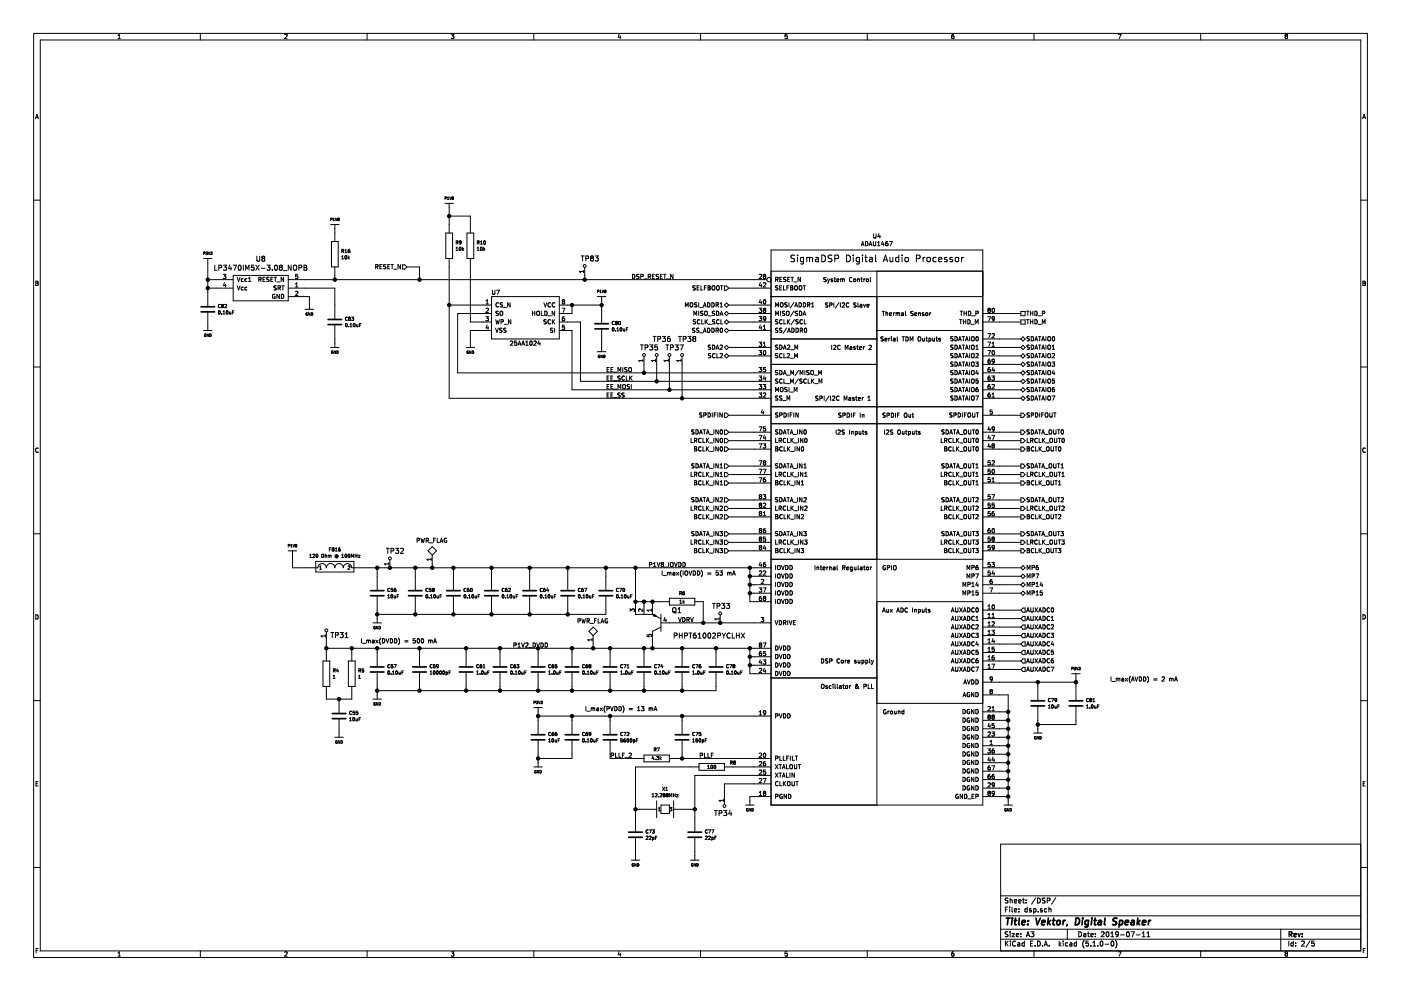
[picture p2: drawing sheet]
<svg xmlns="http://www.w3.org/2000/svg" width="420mm" height="297mm" viewBox="0 0 420 297" stroke-linecap="round" stroke-linejoin="round" font-family="sans-serif">
<g fill="none" stroke="#000" stroke-width=".3">
<path d="M10.1 10h400v277h-400zM12.1 12h396v273h-396zM35.4 11.6h.7M35.4 10.6l.4-.3v1.3M60.1 10v2M85.4 10.4l.5-.1 .2 .3-.8 1h.8M110.1 10v2M135.3 10.3h.8l-.4 .5 .4 .1v.6h-.8M160.1 10v2M185.7 10.2l-.3 1h.8M186 10.7v.9M210.1 10v2"/>
<path d="M236.1 10.3h-.6l-.1 .6 .6-.1 .1 .7h-.7M260.1 10v2M286 10.3l-.5 .3-.1 .7 .2 .3 .5-.1-.1-.7h-.4l-.2 .2M310.1 10v2M335.3 10.3h.9l-.5 1.3M360.1 10v2M385.6 10.8l-.2-.2 .2-.3 .5 .1-.2 .4M385.6 10.8l-.2 .5 .2 .3 .4-.1M385.6 10.8h.3M385.9 10.8l.2 .3v.4M386.1 11.5h-.1M10.7 35.6l.4-1.3 .4 1.3"/>
<path d="M10.8 35.2h.6M408.7 35.6l.4-1.3 .4 1.3M408.8 35.2h.6M10.1 60h2M133.8 59.1l-.4-.1v.8M133.8 59.1h.1M133.8 59.4h-.4M133.8 59.1v.3M133.8 59.4h.1M134.2 59.8h.4M134.2 59.3l.2-.3v.8M134.8 59l.3 .8 .2-.8"/>
<path d="M135.6 59.1v.2M135.6 59.3h.1M135.6 59.1h.3M135.6 59.3l.1 .1M135.6 59.1h.1M135.7 59.4l-.2 .1 .2 .3 .3-.1-.1-.3M135.7 59.4h.2M135.9 59.1h.1M135.9 59.3v.1M136 59.1v.2M136 59.3h-.1M408.1 60h2"/>
<path d="M61 77.5h2.6M61 75.9h.4l.1-.3-.5-.1v.8M61.7 75.5h.5l-.2 .3 .1 .1M61.7 76.2l.4 .1M62.1 75.9h.1M62.2 75.9v.3M62.2 76.2l-.1 .1M62.3 77.5v14.5M62.4 75.5l.3 .8 .3-.8M63.1 75.5h.5l-.3 .3 .3 .1v.3l-.4 .1M63.1 76.2l.1 .1M64.4 79.5v1.5h.7"/>
<path d="M67 79.5h1l-.6 .6 .5 .1v.7l-.2 .1-.7-.1M68.9 79.4l-.4 1.1h1M69.3 80v1M69.9 79.5h1l-.6 1.5M71.6 79.6l.2-.1a.81 .81 0 0 1 .5 .7 .81 .81 0 0 1-.5 .8l-.4-.6zM73 79.5v1.5M76.1 79.5h-.7l-.1 .7 .8-.1v.8l-.2 .1-.6-.1M76.7 79.5l1 1.5M77 76.8v1.2l.3 .3 .6-.3v-1.2M77.7 79.5l-1 1.5M78.8 77.4l-.3 .3 .3 .6 .6-.3-.3-.6M78.8 77.4l-.3-.3 .3-.3 .6 .3-.3 .3"/>
<path d="M78.8 77.4h.3M80.1 79.5h.9l-.5 .6 .4 .1v.7l-.2 .1-.6-.1M82.5 79.6l.2-.1a.74 .74 0 0 1 .5 .8 .74 .74 0 0 1-.7 .6l-.2-.5zM87.3 79.5v1.5l-.9-1.5v1.5M88 79.7l.3-.2 .6 .2 .1 .8-.2 .4-.5 .1-.3-.2zM91.2 79.5h.5l.3 .3-.3 .4 .3 .5-.2 .3h-.6zM99.1 67.3h2.6M99.1 65.8l.4-.1 .1-.2-.5-.1v.7M99.4 72.4h2v7.6h-2zM99.9 66.1h.4M99.9 65.6l.2-.2v.7M100.4 67.3v5.1"/>
<path d="M100.5 65.4l.3 .7 .3-.7M101.3 65.5l.1-.1 .3 .1M101.3 65.6l.1 .1M101.3 65.5v.1M101.4 65.7l-.1 .3 .3 .1M101.4 65.7h.2M101.6 65.7v.4M101.6 66.1h.1M101.6 65.7h.1M101.7 65.5v.1M101.7 65.6l-.1 .1M102.5 76.9l.3-.3v1"/>
<path d="M102.5 77.6h.5M102.5 75.3l.5-.1v-.4l-.5-.1v1M102.7 75.3l.4 .4M103.4 75l.3-.3v1M103.4 75.7h.6M103.6 76.7v-.1a.45 .45 0 0 1 .4 .5 .45 .45 0 0 1-.5 .4zM103.6 76.7h-.1M104.4 75.3l.5-.1v.4M104.4 76.6v1M104.5 77.2l.3 .4M104.8 77l-.4 .3M104.9 74.7l-.5 .5v.4l.5 .1"/>
<path d="M104.9 75.6v.1M113 80l.4 .6M113.3 79.4l-.6-.1v1.3M113.3 79.4h.1M113.3 79.4v.5l-.6 .1M113.9 79.9h.4M114.5 79.3h-.6v1.3h.6M115.7 79.4h-.6v.4a.5 .5 0 0 1 .5 .2 .5 .5 0 0 1 0 .5h-.6M116.3 79.9h.4M116.9 79.3h-.6v1.3h.6M117.3 79.3h.7M117.6 79.3v1.3"/>
<path d="M120.1 79.3v1.3l-.7-1.3v1.3M120.7 79.4h.7l.6 .6-.6 .6h-.7zM133.4 61h2.6M133.7 69.9h2v7.6h-2zM134.7 77.5v41.9h96.5M134.7 64.8h6.4v5.1M134.7 61v8.9M136.8 75.1h.5M136.8 74.4l.2-.3v1M136.8 72.7h.5v-.4l-.5-.1v1M137 72.7l.4 .5M137.8 74.2l.1-.1a.45 .45 0 0 1 .4 .5 .45 .45 0 0 1-.5 .4z"/>
<path d="M138.3 72.6l-.2 .2-.3-.2v-.3l.3-.1a.64 .64 0 0 1-.1 1h-.1M138.7 74.1v1M138.8 74.7l.3 .4M139.1 74.4l-.4 .4M140 69.9h2.1v7.6h-2.1zM141.1 77.5v19h6.3M143.1 74.4l.3-.3v1M143.1 75.1h.6M143.4 72.7l.3 .5M143.6 72.2h-.5v1M143.6 72.7h-.5M143.6 72.2l.1 .1"/>
<path d="M143.7 72.3v.3M143.7 72.6l-.1 .1M144.1 73.2h.6M144.1 72.5l.3-.3v1M144.2 74.2l.1-.1a.45 .45 0 0 1 .3 .5 .45 .45 0 0 1-.4 .4zM145 74.1v1M145.1 73.1h.1M145.1 72.3v.8M145.1 74.7l.3 .4M145.2 72.2h.1a.48 .48 0 0 1 .3 .5 .48 .48 0 0 1-.4 .4M145.2 72.2l-.1 .1M145.4 74.4l-.4 .4"/>
<path d="M174.3 76.7h.9M174.7 76.7v1.5M175.7 77.5l.7-.1 .1-.6-.8-.1v1.5M177.4 77.3l-.3 .4 .3 .5 .6-.3-.3-.6M177.4 77.3l-.3-.2 .3-.4 .6 .3-.3 .3M177.4 77.3h.3M178.5 76.7h.9l-.5 .6 .5 .1v.7l-.2 .1-.7-.1M231.2 74.9h63.5v166.4h-63.5zM238.3 76.6l-.7-.1-.4 .3 .2 .5 .8 .4v.6l-.3 .2-.7-.1M239.2 76.5v.2M239.2 77.1v1.4M241 77.2l-.6-.1-.4 .4 .1 .8 .3 .2 .6-.1"/>
<path d="M241 77.1l-.1 1.8-.3 .2-.5-.1M242 77.3l.5-.2 .3 .3M242 77.1v1.4M242.8 77.4l.3-.3 .5 .1 .1 1.3M242.8 77.4v1.1M244.6 77.2h.8l.1 1.3M245.5 77.6l-1 .4 .3 .5 .7-.1M246.4 76.5a1.01 1.01 0 0 1 1.2 1 1.01 1.01 0 0 1-1.2 1zM249.5 76.6l-.8-.1-.3 .3 .1 .5 .9 .4v.6l-.3 .2-.7-.1M250.4 77.5l.9-.1 .2-.3-.2-.5-.9-.1v2M253.9 76.5a1.01 1.01 0 0 1 1.1 1 1.01 1.01 0 0 1-1.1 1zM255.9 76.5v.2"/>
<path d="M255.9 77.1v1.4M257.7 77.2l-.6-.1-.3 .4 .1 .8 .2 .2 .6-.1M257.7 77.1v1.7l-.4 .3-.4-.1M258.3 73.7l.4-1.3 .4 1.3M258.4 73.3h.6M258.7 76.5v.2M258.7 77.1v1.4M259.3 77.1h.8M259.6 72.4a.64 .64 0 0 1 .7 .6 .64 .64 0 0 1-.7 .7zM259.6 76.5v1.7l.5 .3M260.6 73.7l.5-1.3 .4 1.3M260.8 77.2h.7l.1 1.3"/>
<path d="M260.8 73.3h.6M261.6 77.6l-.9 .4 .3 .5 .6-.1M261.9 72.4v1l.2 .3 .5-.3v-1M262 70.1v1l.2 .3 .5-.3v-1M262.6 76.5v1.7l.3 .3M263.2 73.7h.7M263.2 72.7l.3-.3v1.3M263.6 70l-.3 .9h.7M263.9 70.5v.9M264.7 72.3l-.3 .9h.8M264.9 78.5l.6-2 .7 2M265 72.8v.9"/>
<path d="M265.1 77.9h.9M266.2 72.4l-.4 .1-.2 .5v.5l.6 .1v-.6l-.3-.1-.3 .2M266.7 72.4h.9l-.6 1.3M266.9 77.1l.1 1.3 .8-.1M267.8 77.1v1.4M269.6 77.2l-.6-.1-.4 .4 .1 .8 .3 .2 .6-.1M269.6 76.5v2M270.5 76.5v.2M270.5 77.1v1.4M271.5 77.3l.3-.2 .5 .2v1l-.2 .2-.6-.2zM274.8 77.5l1-.1 .2-.3-.2-.5-1-.1v2M276.8 77.1v1.4"/>
<path d="M277.4 77.1l-.6 .4M278.1 77.3l.2-.2 .6 .2v1l-.3 .2-.5-.2zM280.7 77.2l-.5-.1-.4 .4 .1 .8 .3 .2 .5-.1M281.5 77.8l1-.2-.1-.4-.6-.1-.3 .3 .1 1h.8M284 77.2l-.5-.1-.3 .3 .1 .3 .7 .2v.5h-.8M285.6 77.2l-.5-.1-.2 .3 .1 .3 .6 .2v.5h-.7M286.7 77.2l.7 .1 .1 .8-.4 .4-.4-.1-.2-.3zM288.4 77.1v1.4M289 77.1l-.6 .4M10.7 84.9h.5M11.3 84.3h-.6v1.3l.7-.2v-.4l-.2-.1M11.3 84.3v.1"/>
<path d="M11.3 84.8l-.1 .1M11.3 84.4v.4M11.3 84.8h.1M61 99.1h2.6M62.3 83.8h7.6M62.3 86.4h7.6M62.3 93.5v5.6M65.6 93.2l.1-.1a.45 .45 0 0 1 .4 .6 .45 .45 0 0 1-.5 .3zM65.6 80.3l.8-.1v-.6l-.8-.1v1.5M66.1 91.3a.46 .46 0 0 0-.6 .4 .46 .46 0 0 0 .6 .5M66.1 91.3h.1M66.1 92.1v.1"/>
<path d="M66.5 91.4l.2-.2 .3 .2M66.5 91.5l.2 .2M66.5 91.4v.1M66.5 94v.1M66.7 91.7l-.2 .1 .2 .4 .3-.1-.2-.4M66.7 91.7h.1M66.9 94.1h.6M66.9 93.4l.3-.3v1M67 82.2h.8l-.5 .5 .4 .1 .1 .5-.3 .2-.5-.1M67 91.4v.1M67 91.5l-.2 .2M67.3 84.7l-.3 .9h.8"/>
<path d="M67.4 91.3l.4-.1 .2 .3-.6 .7h.6M67.6 85.2v.8M67.9 93.2l.2-.1a.45 .45 0 0 1 .3 .6 .45 .45 0 0 1-.5 .3zM68.8 93.5l.1 .6 .4-.1M69.3 93.5v.6M69.7 93.6h.4M69.9 82.6h16.5v7.6h-16.5zM70.2 93.1h-.5v1M71.1 83.1l.5 1.3 .4-1.3M71.1 85.7l.5 1.2 .4-1.2M73 83.6l-.4-.1-.3 .3 .2 .5h.5M73 86.1h-.4l-.3 .2 .2 .6h.5"/>
<path d="M73.7 81v-1.5l.5 1.1 .5-1.1v1.5M74.1 83.6l-.4-.1-.3 .3 .2 .5h.5M74.1 86.1h-.4l-.3 .2 .2 .6h.5M74.5 84.4h.7M74.5 83.5l.4-.4v1.3M77.6 83.8l.6-.1 .1-.5-.7-.1v1.3M77.9 83.8l.4 .6M78.3 80.4h1.2M78.9 83.7h.4M79.5 83.1h-.6v1.3h.6M80.7 83.2h-.6l-.1 .4a.5 .5 0 0 1 .5 .2 .5 .5 0 0 1 .1 .5h-.6M81.2 83.7h.4"/>
<path d="M81.7 80.9v.1M81.8 83.1h-.6v1.3h.6M82.2 83.1h.7M82.4 88.3a.57 .57 0 0 0-.7 .6 .57 .57 0 0 0 .8 .4v-.4h-.2M82.6 83.1v1.3M82.9 85.7l-.7 .1a.51 .51 0 0 0 .6 .6l-.1 .5h-.6M83 84.5h1M83.4 86.3l.7-.1v-.4l-.7-.1v1.2M83.7 86.3l.4 .6M83.8 88.2v1.3l-.8-1.3v1.3M84.1 80.1l-.3 .3 .3 .6 .5-.3-.3-.6M84.1 80.1l-.3-.3 .3-.3 .5 .3-.3 .3"/>
<path d="M84.1 80.1h.2M84.4 88.2a.64 .64 0 0 1 .7 .6 .64 .64 0 0 1-.7 .7zM84.5 85.7h.7M84.8 85.7v1.2M84.9 81.1h1.2M85.1 83.1v1.3l-.8-1.3v1.3M86.4 88.9h6.4v3.8M86.4 83.8h143.6M86.4 86.4h14v9.4M88.6 87.4l.5-.1 .2 .4-.7 .9h.7M88.6 86h.7M88.6 85.1l.4-.3v1.2"/>
<path d="M89.3 82.2h-.6l-.1 .6 .5-.1 .2 .6-.2 .2-.5-.1M89.6 80.3l.8-.1v-.6l-.8-.1v1.5M91.2 80.2h.5M91.5 92.7h2.6M92 94.5h.1M92.1 94.2l.1 .2M92.2 93.8a.37 .37 0 0 0-.5 .3 .37 .37 0 0 0 .3 .4M92.2 94.5h-.1M92.2 94.4v.1M93 93.8v.7l-.4-.7v.7M93.4 93.8l.3 .1v.6h-.3zM100.4 80v3.8"/>
<path d="M100.4 97.3v6.8M103.7 97.1l.1-.1a.45 .45 0 0 1 .4 .5 .45 .45 0 0 1-.5 .3zM104.2 95.9v.1M104.2 95.2a.45 .45 0 0 0-.6 .4 .45 .45 0 0 0 .6 .4M104.6 97.9h.1M104.8 95.5l-.2-.2 .2-.3 .3 .3-.2 .2M104.8 95.5l-.2 .2 .2 .3 .3-.1-.2-.4M104.8 95.5h.1M105 97.9h.6M105 97.2l.3-.2v.9M105.5 95h.6l-.3 .4 .2 .1M105.5 95.9v.1"/>
<path d="M105.5 96h.5M106 95.5h.1M106 97.1l.2-.1a.45 .45 0 0 1 .3 .5 .45 .45 0 0 1-.5 .3zM106 95.5v.4M106 95.9v.1M106.9 97.3l.1 .6 .4-.1M107.4 97.3v.6M107.8 97.4h.4M108.3 97h-.5v.9M118.1 80.7h1M122 80h3.8v3.8M134.7 91.4h12.7"/>
<path d="M145.7 94.9h.8l-.4 .5 .3 .1 .1 .5-.3 .2-.5-.1M145.8 92.5l.4-.1 .3 .3-.8 1h.8M145.8 91.1h.7M145.8 90.2l.3-.4v1.3M146.1 97.4l-.3 .9h.7M146.4 97.9v.8M147.4 88.9h20.3v12.7h-20.3zM147.4 99.1h-6.3v5M147.4 94h-10.2v17.8h94M147.7 87v1l.2 .2 .5-.2v-1M148.6 98.4l.4 1.2 .5-1.2M148.7 95.8l.3 1.3 .2-.9 .3 .9 .3-1.3"/>
<path d="M148.9 87h.8l-.5 1.2M149.5 93.3l-.7 .1a.54 .54 0 0 0 .6 .7l-.1 .4h-.6M149.5 90.9a.56 .56 0 0 0-.8 .5 .56 .56 0 0 0 .8 .5M150 93.4l.3-.1 .4 .1-.1 1.1-.6-.1zM150.3 96.5l.6-.1v-.5l-.6-.1v1.3M150.5 98.4l-.6 .1a.54 .54 0 0 0 .6 .6l-.1 .5h-.6M150.7 90.8l-.6 .1a.54 .54 0 0 0 .6 .6l-.1 .5h-.6M151 92.1h.9M151.2 97.2h1M151.8 98.4h-.7v.4a.5 .5 0 0 1 .5 .2 .5 .5 0 0 1 0 .6h-.6M153 90.7v1.3l-.8-1.3v1.3M153.2 95.8v1.3l-.7-1.3v1.3"/>
<path d="M159.7 93.9h.7M159.7 93.3v1.2M160.4 93.3v1.2M161 93.4l.3-.1 .4 .1-.1 1.1-.6-.1zM162.3 93.3v1.2h.6M163.1 90.7l.4 1.3 .5-1.3M163.4 93.3a.64 .64 0 0 1 .7 .6 .64 .64 0 0 1-.7 .6zM163.8 95.9h-.6a.51 .51 0 0 0 .6 .7l-.1 .4h-.6M164.3 94.7h1M165.1 95.9a.56 .56 0 0 0-.8 .5 .56 .56 0 0 0 .8 .6M165.1 90.9a.56 .56 0 0 0-.8 .5 .56 .56 0 0 0 .8 .5M165.6 95.8v1.3"/>
<path d="M165.8 98.4h-.6l-.1 .4a.5 .5 0 0 1 .5 .2 .5 .5 0 0 1 0 .6h-.5M165.8 96.4l.6 .7M166.3 93.3v1.2l-.7-1.2v1.2M166.3 98.4v1.2M166.4 90.9a.56 .56 0 0 0-.8 .5 .56 .56 0 0 0 .8 .5M166.4 95.8l-.8 .7M167.7 91.4h12.7M167.7 99.1h3.8v17.7h59.7M167.7 96.5h6.4v17.8h57.1M168.6 92.4h.8l-.5 1.3M168.6 90.1l.3-.3 .5 .3M168.6 90.1l.3 .3"/>
<path d="M168.6 90.1h.1M168.9 90.4l-.3 .2 .3 .5 .5-.2-.3-.5M168.9 90.4h.2M169.2 94.9h-.2a.79 .79 0 0 0-.1 1.3l.3-.1 .2-.4-.3-.3-.5 .3M169.3 97.5h-.6l-.1 .6 .5-.2 .3 .6-.3 .2-.5-.1M169.4 90.1h.1M169.4 90.1l-.3 .3M171.5 91.4v2.6h-3.8M175 81v.7M175 81.4h-1.3l.4 .3M175.3 80.2v3.6M179.2 88.9h2.5"/>
<path d="M179.5 87h.1M179.5 87h-.3v.7M179.6 87l-.1 .3-.3 .1M179.9 87.2l.2-.2v.7M179.9 87.7h.4M180.4 88.9v8.1M180.4 98.6v6.8M180.6 87l.2 .7 .3-.7M181.3 87.1l.1-.1 .3 .1M181.3 87.1l.1 .2M181.3 87.1h.1M181.4 87.3l-.1 .3 .3 .1"/>
<path d="M181.4 87.3h.2M181.6 87.3v.4M181.6 87.3h.1M181.6 87.7h.1M181.7 87.1h.1M181.7 87.1l-.1 .2M183.7 98.3l.1-.1a.45 .45 0 0 1 .4 .5 .45 .45 0 0 1-.5 .4zM184.2 96.4a.43 .43 0 0 0-.6 .4 .43 .43 0 0 0 .6 .4M184.6 99.2h.1M184.8 96.8l-.2-.3 .2-.2 .4 .2-.2 .3M184.8 96.8l-.2 .1 .2 .4 .4-.2-.2-.3M184.8 96.8h.2"/>
<path d="M185 99.2h.6M185 98.5l.3-.3v1M185.6 96.4l.2-.1a.45 .45 0 0 1 .3 .5 .45 .45 0 0 1-.5 .4zM185.6 97.2l.1 .1M186 98.3h.1a.42 .42 0 0 1 .4 .4 .42 .42 0 0 1-.5 .4zM186.4 98.3h.1M186.9 98.6l.1 .6 .4-.1M187.4 98.6v.6M187.8 98.7h.4M188.3 98.2h-.5v1M189.7 82.2a.64 .64 0 0 1 .7 .7 .64 .64 0 0 1-.7 .6zM191.6 82.3h-.7a.54 .54 0 0 0 .7 .7l-.1 .4h-.6"/>
<path d="M192.2 82.9l.6-.1v-.5l-.6-.1v1.3M193.1 83.6h1M194.4 82.9l.6-.1 .1-.5-.7-.1v1.3M194.7 82.9l.4 .6M195.7 82.8h.4M196.3 82.2h-.6v1.3h.6M197.5 82.3h-.7a.54 .54 0 0 0 .6 .7v.4h-.6M198 82.8h.5M198.6 82.2h-.6v1.3h.6M199 82.2h.7M199.4 82.2v1.3M199.8 83.6h1"/>
<path d="M201.8 82.2v1.3l-.7-1.3v1.3M205.6 92v-1.3l.4 .9 .4-.9v1.3M207 90.9l.3-.2 .4 .2-.1 1.1-.6-.2zM207.7 98.5a.51 .51 0 0 0 .6 .6v.5h-.6M207.8 98.4h.6M207.8 98.4l-.1 .1M208.1 94.5v-1.2l.4 .9 .4-.9v1.2M208.5 85.7l-.7 .1a.54 .54 0 0 0 .6 .6v.5h-.6M208.6 95.9h-.6a.54 .54 0 0 0 .6 .7l-.1 .4h-.6M209 90.8l-.7 .1a.54 .54 0 0 0 .6 .6v.5h-.6M209.1 86.3h.4M209.5 90.7v1.3"/>
<path d="M209.5 93.3v1.2M209.6 98.4l-.7 .1a.54 .54 0 0 0 .6 .6v.5h-.6M209.7 85.7h-.6v1.2h.6M209.8 92.1h1M209.8 99.7h1M209.9 95.9a.56 .56 0 0 0-.8 .5 .56 .56 0 0 0 .8 .6M210.2 85.7v1.2h.6M210.5 95.8v1.3h.6M210.8 93.3h-.6l-.1 .5a.5 .5 0 0 1 .5 .2 .5 .5 0 0 1 .1 .5h-.6M210.9 99.6l.4-1.2 .5 1.2M210.9 92l.4-1.3 .5 1.3M211.1 91.6h.5"/>
<path d="M211.1 99.3h.5M211.2 86.3h.4M211.3 93.4l.3-.1 .5 .1-.1 1.1-.7-.1zM211.5 95.8v1.3M211.6 96.4l.6 .7M211.9 85.7h-.7v1.2M212.2 98.4a.64 .64 0 0 1 .7 .6 .64 .64 0 0 1-.7 .6zM212.2 90.7a.64 .64 0 0 1 .7 .7 .64 .64 0 0 1-.7 .6zM212.2 95.8l-.7 .7M212.3 85.7l.7 .2-.3 .4 .3 .2-.2 .4h-.5zM212.3 86.3h.4M212.4 94.7h.9"/>
<path d="M212.4 97.2h1M213.5 90.7a.64 .64 0 0 1 .7 .7 .64 .64 0 0 1-.7 .6zM213.5 98.4a.64 .64 0 0 1 .7 .6 .64 .64 0 0 1-.7 .6zM213.6 85.8l.2-.1 .5 .1 .1 .7-.2 .4-.6-.2zM214.3 96.5v.1M214.3 93.3h-.6v.5a.5 .5 0 0 1 .5 .2 .5 .5 0 0 1 0 .5h-.6M214.3 96.6v.4h-.6M214.4 95.9l-.5-.1-.2 .3 .1 .3 .5 .1M214.7 99h.7v-.5l-.7-.1v1.2M214.7 91.4l.7-.1v-.4l-.7-.2v1.3M214.9 93.3a.64 .64 0 0 1 .7 .6 .64 .64 0 0 1-.7 .6zM214.9 85.8l.3-.1 .5 .1-.2 1.1-.6-.2z"/>
<path d="M215.1 99l.4 .6M215.1 91.4l.4 .6M215.7 95.9a.56 .56 0 0 0-.8 .5 .56 .56 0 0 0 .8 .6M215.9 92h.8M215.9 91.1l.4-.4v1.3M215.9 94.5l.5-1.2 .4 1.2M216.1 94.2h.6M216.1 98.5l.1-.1a.62 .62 0 0 1 .5 .6 .62 .62 0 0 1-.6 .6l-.2-.5zM216.1 85.7h.7M216.2 95.8v1.3h.6M216.4 85.7v1.2M216.5 98.4v.1"/>
<path d="M217.3 85.7h.6l.6 .7-.6 .6h-.6zM217.3 99.1l.6-.7 .6 .7-.6 .6zM217.3 94l.6-.7 .6 .7-.6 .6zM217.3 91.4l.6-.6 .6 .6-.6 .7zM217.9 95.9l.6 .6-.6 .7-.6-.7zM218.5 91.4h12.7M218.5 99.1h12.7M218.5 94h12.7M218.5 96.5h12.7M218.5 86.4h12.7M227.6 92.4h.8l-.4 .5 .4 .1v.5h-.8M227.6 94.9h.8l-.4 .5 .4 .1v.6h-.8"/>
<path d="M227.7 82.3l.5-.1 .2 .4-.8 .9h.8M228 89.8l-.3 .9h.8M228 97.4l-.3 .9h.8M228 84.7l-.3 .9h.8M228.3 85.2v.8M228.3 90.3v.8M228.3 97.9v.8M228.9 92.6v.1M228.9 84.9l.5-.1 .3 .3-.8 .9h.8M228.9 97.8l.4-.3v1.2M228.9 92.6l.3-.2 .5 .2M228.9 92.7l.3 .2"/>
<path d="M228.9 98.7h.8M229 90l.2-.2a.62 .62 0 0 1 .5 .7 .62 .62 0 0 1-.6 .6l-.2-.5zM229.2 82.8l-.3 .2 .3 .5 .5-.2-.3-.5M229.2 82.8l-.3-.3 .3-.3 .5 .3-.3 .3M229.2 92.9l-.3 .3 .3 .5 .5-.3-.3-.5M229.2 82.8h.2M229.2 92.9h.2M229.7 95.5l-.7 .2v-.7l.4-.1 .3 .3-.1 .7-.6 .3M229.7 92.6v.1M229.7 92.7l-.3 .2M231.2 88.9h63.5M231.2 81.3h63.5"/>
<path d="M232.6 83.8l.7-.1v-.5l-.7-.1v1.3M232.6 92v-1.3l.4 .9 .5-.9v1.3M232.6 94.5v-1.2l.4 .9 .5-.9v1.2M232.9 83.8l.4 .6M233.3 95.9h-.7a.54 .54 0 0 0 .6 .7v.4h-.6M233.3 85.7l-.7 .1a.54 .54 0 0 0 .6 .6v.5h-.6M233.3 98.4l-.7 .1a.54 .54 0 0 0 .6 .6v.5h-.6M233.8 98.5v.3a.5 .5 0 0 1 .5 .2 .5 .5 0 0 1 .1 .6h-.6M233.8 86.3h.5M233.9 83.7h.4M233.9 98.4h.6M233.9 98.4l-.1 .1"/>
<path d="M234.1 90.9l.2-.2 .5 .2 .1 .7-.2 .4-.6-.2zM234.1 93.3v1.2M234.4 85.7h-.6v1.2h.6M234.5 83.1h-.6v1.3h.6M234.6 95.9a.56 .56 0 0 0-.8 .5 .56 .56 0 0 0 .8 .6M235 85.7v1.2h.6M235.1 95.8v1.3h.6M235.3 93.3l-.6 .1a.54 .54 0 0 0 .6 .7l-.1 .4h-.6M235.7 83.2h-.7a.51 .51 0 0 0 .6 .7v.4h-.6M235.9 93.4l.2-.1 .5 .1-.1 1.1-.6-.1zM235.9 98.3l-1 1.6M236 86.3h.4"/>
<path d="M236.1 90.8h-.7v.4a.5 .5 0 0 1 .5 .2 .5 .5 0 0 1 0 .6h-.6M236.1 95.8v1.3M236.2 99.6l.4-1.2 .4 1.2M236.2 83.7h.5M236.3 96.4l.5 .7M236.3 99.3h.6M236.6 85.7h-.6v1.2M236.6 90.7v1.3M236.8 83.1h-.6v1.3h.6M236.8 95.8l-.7 .7M237.1 85.7l.7 .2-.3 .4 .3 .2-.2 .4h-.5zM237.1 86.3h.4"/>
<path d="M237.2 83.1h.7M237.5 98.4a.64 .64 0 0 1 .7 .6 .64 .64 0 0 1-.7 .6zM237.6 83.1v1.3M238.1 84.5h.9M238.1 93.2l-1.1 1.6M238.1 90.7l-1.1 1.6M238.3 95.8l-1.1 1.6M238.4 85.8l.2-.1 .5 .1 .1 .7-.2 .4-.6-.2zM238.4 92l.4-1.3 .4 1.3M238.5 91.6h.6M238.7 98.4a.64 .64 0 0 1 .7 .6 .64 .64 0 0 1-.7 .6zM239.2 93.3l-.7 .1a.51 .51 0 0 0 .7 .7l-.1 .4h-.6"/>
<path d="M239.4 95.9h-.6l-.1 .4a.5 .5 0 0 1 .5 .2 .5 .5 0 0 1 .1 .5h-.6M239.6 90.7a.64 .64 0 0 1 .8 .7 .64 .64 0 0 1-.8 .6zM239.7 85.8l.2-.1 .5 .1-.1 1.1-.6-.2zM239.7 93.3a.64 .64 0 0 1 .8 .6 .64 .64 0 0 1-.8 .6zM240 99h.6l.1-.5-.7-.1v1.2M240 83.1v1.3l-.7-1.3v1.3M240.3 99l.4 .6M240.7 95.9a.56 .56 0 0 0-.8 .5 .56 .56 0 0 0 .8 .6M240.8 94.5l.5-1.2 .4 1.2M240.8 85.7h.8M240.9 90.7a.64 .64 0 0 1 .7 .7 .64 .64 0 0 1-.7 .6zM241 94.2h.6"/>
<path d="M241.2 95.8v1.3h.6M241.2 85.7v1.2M241.3 98.5l.2-.1a.62 .62 0 0 1 .5 .6 .62 .62 0 0 1-.6 .6zM242.2 91.4l.6-.1v-.4l-.6-.2v1.3M242.5 91.4l.4 .6M243.4 92h.7M243.4 91.1l.4-.4v1.3M247.8 83.2l-.7 .1a.51 .51 0 0 0 .6 .6l-.1 .5h-.6M248.2 83.6l.3 .8M248.3 90.9h-.7a.51 .51 0 0 0 .6 .7l-.1 .4h-.6M248.5 84.4l-.3 .5M248.8 83.6l-.3 .8"/>
<path d="M248.8 91.4l.7-.1v-.4l-.7-.1v1.3M249.7 83.6l-.5 .2 .5 .3v.3h-.5M250.1 90.8v1.3M250.1 83.6h.5M250.3 83.2v1.1l.3 .1M251 84l.6-.1-.1-.3-.5 .2v.6h.5M251.6 90.7l-1.1 1.7M252 90.8v1.3M252.1 83.7l.4-.1 .2 .2M252.1 83.6v.8M252.6 90.9l.5-.1 .2 .3-.8 1h.8M252.7 83.8v.6"/>
<path d="M252.7 83.8l.5-.2v.8M254.6 90.9a.56 .56 0 0 0-.8 .5 .56 .56 0 0 0 .8 .5M255.5 83.3a.55 .55 0 0 0-.8 .5 .55 .55 0 0 0 .8 .5M256.1 83.6l.6 .2-.2 .6-.5-.1zM256.7 90.9h-.6v.4a.53 .53 0 0 1 .6 .6l-.7 .1M257.2 83.7l.5-.1v.8M257.2 83.6v.8M257.3 90.8v1.1l.2 .2M258 91.3h.4l.1 .8M258.2 83.6h.4M258.3 83.2v1.1l.3 .1M258.5 91.5l-.6 .2 .1 .3h.5"/>
<path d="M259 91.2l.3 .9 .3-.9M259.1 83.6v.8M259.4 83.6l-.3 .2M259.9 83.6l.6 .2-.2 .6-.4-.1zM260 91.6l.6-.1-.1-.2-.5 .1 .1 .6h.4M261 83.2v1.1l.2 .1M263 81.3v160M263 99.1h31.7M264.5 93.3h.8M264.9 93.3v1.3M265.7 93.3v1.3M265.7 93.9l.5-.1v.8"/>
<path d="M266.8 94.2l.6-.1-.1-.3-.5 .1v.6h.5M267.9 93.8v.8M268.3 93.8l-.4 .2M268.7 93.9l.4-.1 .2 .1M268.7 93.8v.8M269.3 93.9v.7M269.3 93.9l.4-.1 .1 .8M270.4 93.8h.5l.1 .8M271 94.1l-.7 .2 .1 .2h.6M271.6 93.3v1.1l.1 .2M273.2 93.4v.4a.5 .5 0 0 1 .5 .2 .5 .5 0 0 1 0 .5h-.6M273.2 93.4h.7"/>
<path d="M273.2 93.4h.1M274.3 94.2l.6-.1v-.3l-.6 .1 .1 .6h.5M275.5 93.8v.8M275.5 93.9l.5-.1v.8M277.1 93.8h-.4l-.1 .2 .5 .4M277.1 94.4h.1M277.1 94.4l-.5 .1M277.7 93.8l.5 .1-.1 .6h-.4zM278.8 93.8v.8M279.2 93.8l-.4 .2M287.8 95.8h.7M288 93.3h.7"/>
<path d="M288.1 95.8v1.3M288.3 93.3v1.2M288.9 95.8v1.3M288.9 96.4h.7M289.1 93.3v1.2M289.1 93.9h.7M289.6 95.8v1.3M289.8 93.3v1.2M290.2 95.8a.64 .64 0 0 1 .8 .6 .64 .64 0 0 1-.8 .7zM290.4 93.3a.64 .64 0 0 1 .8 .6 .64 .64 0 0 1-.8 .6zM291.2 97.2h1M291.4 94.7h1"/>
<path d="M292.5 97.1v-1.3l.4 .9 .4-.9v1.3M292.7 93.9l.6-.1v-.4l-.6-.1v1.2M294.7 94h11.5M294.7 96.5h11.5M296.2 94.9h.9l-.6 1.3M296.3 92.6l.2-.2 .5 .2M296.3 92.6v.1M296.3 92.7l.2 .2M296.5 92.9l-.2 .3 .2 .5 .5-.3-.2-.5M296.5 92.9h.3M297 92.6v.1M297 92.7l-.2 .2"/>
<path d="M297.7 92.5l.1-.1a.62 .62 0 0 1 .5 .6 .62 .62 0 0 1-.6 .6l-.2-.4zM298.2 95.5l-.6 .2v-.7l.4-.1 .2 .3v.7l-.6 .3M306.2 93.3h1.2v1.3h-1.2zM306.2 95.9h1.2v1.3h-1.2zM307.9 93.3h.7M307.9 95.8h.7M308.2 93.3v1.2M308.2 95.8v1.3M309 96.4h.7M309 93.9h.7M309 93.3v1.2M309 95.8v1.3"/>
<path d="M309.7 93.3v1.2M309.7 95.8v1.3M310.4 93.3a.64 .64 0 0 1 .7 .6 .64 .64 0 0 1-.7 .6zM310.4 95.8a.64 .64 0 0 1 .7 .6 .64 .64 0 0 1-.7 .7zM311.3 97.2h1M311.3 94.7h1M312.6 93.9h.6l.1-.5-.7-.1v1.2M312.6 97.1v-1.3l.4 .9 .4-.9v1.3M408.7 84.3l.7 .2-.2 .4 .3 .2-.3 .5h-.5zM408.7 84.9h.5M10.1 110h2M61.7 100.2a.34 .34 0 0 0-.4 .3 .34 .34 0 0 0 .5 .3l-.2-.3"/>
<path d="M62.5 100.1v.8l-.4-.8v.8M62.9 100.1l.4 .1-.1 .6-.3 .1zM99.1 104.1h2.6M99.8 105.2a.34 .34 0 0 0-.4 .4 .34 .34 0 0 0 .5 .3l-.2-.3M100.6 105.2v.7l-.4-.7v.7M101 105.2l.4 .1-.1 .6h-.3zM139.8 104.1h2.5M140.5 105.2a.34 .34 0 0 0-.5 .4 .34 .34 0 0 0 .5 .3l-.2-.3M141.3 105.2v.7l-.5-.7v.7M141.6 105.2l.4 .1-.1 .6h-.3zM153.1 102.3l.5-.1 .2 .4-.8 .9h.8M155 102.2h-.7v.6l.5-.1 .2 .6-.2 .2-.5-.1"/>
<path d="M155.4 103.5l.4-1.3 .4 1.3M155.5 103.1h.6M156.5 103.5l.4-1.3 .4 1.3M156.6 103.1h.6M157.7 103.5h.7M157.7 102.6l.4-.4v1.3M159 102.3l.2-.1a.63 .63 0 0 1 .4 .7 .63 .63 0 0 1-.5 .5l-.2-.4zM160.1 102.3l.5-.1 .2 .4-.8 .9h.8M161.6 102.2l-.3 .9h.8M161.9 102.6v.9M179.2 105.4h2.5M179.8 106.5a.34 .34 0 0 0-.4 .3 .34 .34 0 0 0 .5 .3l-.2-.2"/>
<path d="M180.6 106.5v.7l-.4-.7v.7M181 106.5l.4 .1-.1 .6h-.3zM182.1 110.8h.4M182.1 113.3h.4M182.1 115.9h.4M182.1 118.4h.4M182.7 117.8h-.6v1.3h.6M182.7 115.2h-.6v1.3h.6M182.7 112.7h-.6v1.3h.6M182.7 110.2h-.6v1.2h.6M183.2 110.8h.4M183.2 113.3h.4"/>
<path d="M183.2 115.9h.4M183.2 118.4h.4M183.8 117.8h-.6v1.3h.6M183.8 115.2h-.6v1.3h.6M183.8 112.7h-.6v1.3h.6M183.8 110.2h-.6v1.2h.6M184.1 114.1h.9M184.1 111.6h.9M184.1 116.6h.9M184.1 119.2h.9M185.3 111.4v-1.2l.5 .9 .4-.9v1.2M185.3 116.5v-1.3l.5 1 .4-1v1.3"/>
<path d="M186 117.9h-.6l-.1 .4a.5 .5 0 0 1 .5 .2 .5 .5 0 0 1 .1 .5h-.6M186 112.8h-.6l-.1 .4a.5 .5 0 0 1 .5 .2 .5 .5 0 0 1 .1 .5h-.6M186.8 115.4l.2-.2 .5 .2-.1 1.1-.6-.2zM186.8 110.2v1.2M187.2 117.9h-.6a.51 .51 0 0 0 .5 .7v.4h-.6M187.3 112.8a.56 .56 0 0 0-.8 .5 .56 .56 0 0 0 .8 .5M187.8 112.7v1.3h.6M188.1 110.2h-.7v.4a.5 .5 0 0 1 .5 .2 .5 .5 0 0 1 0 .6h-.6M188.6 110.3l.2-.1 .5 .1 .1 .7-.2 .4-.6-.1zM188.8 115.3l-.7 .1a.51 .51 0 0 0 .6 .6v.5h-.6M188.8 112.7v1.3M189 113.3l.6 .7"/>
<path d="M189.3 115.2v1.3M189.6 112.7l-.8 .7M192.1 103.4h.9M192.5 103.4v1.5M192.8 108.1h-1.3l.4 .3M192.8 107.7v.7M193.1 106.9v4.9M193.5 104.2l.7-.1v-.6l-.7-.1v1.5M194.8 103.4h1l-.5 .6 .4 .1v.7l-.2 .1-.7-.1M195.9 100.8h.9M196.3 100.8v1.6M196.6 107.7v.7"/>
<path d="M196.6 108.1h-1.3l.4 .3M196.9 106.9v7.4M197.1 103.4h-.7v.7l.7-.1v.8l-.2 .1-.5-.1M197.3 101.6h.7l.1-.6-.8-.2v1.6M198.6 100.8h1l-.5 .6 .4 .2v.6l-.2 .2-.7-.2M199.7 103.4h.9M200.1 103.4v1.5M200.4 108.1h-1.2l.3 .3M200.4 107.7v.7M200.8 106.9v9.9M200.9 100.8l-.5 .2-.2 1.1 .2 .3 .6-.2-.1-.7-.5-.1-.2 .3M201.1 104.2l.7-.1 .1-.6-.8-.1v1.5"/>
<path d="M202.5 103.4h.9l-.5 .6 .4 .1v.7l-.2 .1-.6-.1M203.5 100.8h.9M203.9 103.4h1l-.6 1.5M203.9 100.8v1.6M204.2 108.1h-1.2l.3 .3M204.2 107.7v.7M204.6 106.9v12.5M204.9 101.6h.7l.1-.6-.8-.2v1.6M206.3 100.8h.9l-.5 .6 .4 .2v.6l-.2 .2-.6-.2M208.1 101.5l-.3-.3 .3-.4 .6 .3-.3 .4M208.1 101.5l-.3 .3 .3 .6 .6-.3-.3-.6M208.1 101.5h.3"/>
<path d="M213.1 103.5l-.7 .1a.54 .54 0 0 0 .6 .6v.5h-.6M213.2 106l-.7 .1a.51 .51 0 0 0 .6 .7l-.1 .4h-.6M213.7 103.4a.64 .64 0 0 1 .7 .7 .64 .64 0 0 1-.7 .6zM214.4 106.1a.56 .56 0 0 0-.8 .5 .56 .56 0 0 0 .8 .5M214.7 104.7l.5-1.3 .4 1.3M214.9 104.3h.6M215 106v1.2h.6M215.9 103.6l.5-.2 .3 .4-.8 .9h.8M215.9 106.1l.5-.1 .3 .3-.8 .9h.8M217.3 104.1l.6-.6 .6 .6-.6 .7zM217.9 106l.6 .7-.6 .6-.6-.6zM218.5 106.7h12.7"/>
<path d="M218.5 104.1h12.7M227.6 105.1h.8l-.4 .5 .4 .1v.5h-.8M227.6 102.5h.8l-.4 .5 .4 .2v.5h-.8M227.6 110.2h.8l-.4 .4 .4 .2v.5h-.8M227.6 112.7h.8l-.4 .5 .4 .1v.5h-.8M227.6 115.2h.8l-.4 .5 .4 .2v.5h-.8M227.6 117.8h.8l-.4 .5 .4 .1v.5h-.8M228.9 115.2h.8l-.5 .5 .4 .2 .1 .4-.3 .2-.5-.1M228.9 102.9l.4-.4v1.3M228.9 117.9l.5-.1 .3 .3-.8 1h.8M228.9 103.8h.8M229 105.2l.2-.1a.62 .62 0 0 1 .5 .6 .62 .62 0 0 1-.6 .6l-.2-.4z"/>
<path d="M229.2 112.7l-.3 .8h.8M229.5 113.1v.9M229.6 110.2h-.6l-.1 .6 .5-.2 .3 .6-.3 .2-.5-.1M231.2 109.2h31.8M231.2 101.6h31.8M232.6 117.4v-1.3l.4 .9 .5-.9v1.3M233.3 103.5l-.7 .1a.54 .54 0 0 0 .6 .6v.5h-.6M233.3 113.7h-.7a.54 .54 0 0 0 .6 .7v.4h-.6M233.3 111.1l-.7 .1a.54 .54 0 0 0 .6 .6v.5h-.6M233.3 118.7l-.7 .1a.54 .54 0 0 0 .6 .7v.4h-.6M233.3 106l-.7 .1a.54 .54 0 0 0 .6 .7v.4h-.6M233.8 103.4a.64 .64 0 0 1 .8 .7 .64 .64 0 0 1-.8 .6z"/>
<path d="M233.8 111.1a.64 .64 0 0 1 .8 .6 .64 .64 0 0 1-.8 .6zM234.1 116.3l.2-.2 .5 .2 .1 .7-.2 .4-.6-.2zM234.5 118.7h-.6l-.1 .5a.5 .5 0 0 1 .5 .2 .5 .5 0 0 1 .1 .5h-.6M234.6 113.7a.56 .56 0 0 0-.8 .5 .56 .56 0 0 0 .8 .5M234.6 106.1a.56 .56 0 0 0-.8 .5 .56 .56 0 0 0 .8 .5M234.9 104.7l.4-1.3 .5 1.3M234.9 112.3l.4-1.2 .5 1.2M235 104.3h.6M235 112h.6M235.1 106v1.2h.6M235.1 113.6v1.3h.6M235.8 115h1"/>
<path d="M235.9 112.4h.9M236 119.9v-1.2l.4 .9 .4-.9v1.2M236.1 116.2h-.7v.4a.5 .5 0 0 1 .5 .2 .5 .5 0 0 1 0 .6h-.6M236.1 106.1l.4-.1 .3 .3-.8 .9h.8M236.2 103.5l.4-.1 .2 .4-.7 .9h.7M236.2 103.5l-.1 .1M236.6 116.1v1.3M236.9 117.5h1M237 107.4h1M237.1 114.9v-1.3l.4 .9 .4-.9v1.3M237.1 104.8h1M237.1 112.3v-1.2l.5 .9 .4-.9v1.2"/>
<path d="M238.2 117.4v-1.3l.4 .9 .4-.9v1.3M238.3 107.2v-1.2l.4 .9 .5-.9v1.2M238.4 104.7v-1.3l.4 .9 .4-.9v1.3M239.4 113.5l-1 1.7M239.5 111l-1.1 1.6M239.9 112.3v-1.2l.5 .9 .4-.9v1.2M240.5 113.7h-.6a.54 .54 0 0 0 .6 .7l-.1 .4h-.6M241.4 111.1v1.2M241.8 113.7a.56 .56 0 0 0-.8 .5 .56 .56 0 0 0 .8 .5M242.4 113.6v1.3h.6M242.7 111.1l-.7 .1a.54 .54 0 0 0 .6 .6l-.1 .5h-.6M243.2 111.2l.2-.1 .5 .1-.1 1.1-.6-.2z"/>
<path d="M243.4 113.6v1.3M243.6 114.2l.5 .7M244.1 113.6l-.7 .7M244.2 112.4h1M244.3 115h1M245.3 118.8h-.6a.54 .54 0 0 0 .6 .7l-.1 .4h-.6M245.5 112.3v-1.2l.4 .9 .4-.9v1.2M245.6 114.9v-1.3l.4 .9 .5-.9v1.3M246.5 118.8l-.6-.1v1.3M246.5 118.8h.1M246.5 118.8v.5l-.6 .1M247.2 118.7v1.3"/>
<path d="M248.7 118.7l-1.1 1.6M249.1 118.7v1.3M249.4 103.5v1.3M249.7 118.8l.4-.1 .3 .4-.8 .9h.8M249.7 118.8h-.1M250 103.6l.5-.1 .2 .3-.8 1h.8M251.6 118.8a.56 .56 0 0 0-.8 .6 .56 .56 0 0 0 .8 .5M252 103.6a.56 .56 0 0 0-.8 .5 .56 .56 0 0 0 .8 .5M253.2 120v-1.3l.4 .9 .4-.9v1.3M253.5 104.8v-1.3l.4 .9 .4-.9v1.3M254.6 119.2l.5 .1v.6h-.5v-.3l.5-.1M254.9 104h.5l.1 .8"/>
<path d="M255.5 104.2l-.6 .2v.3h.6M255.7 119.4l.5 .4-.2 .2-.3-.1M255.7 119.3v.1M256.2 119.2l-.5 .1M256.5 104l-.5 .1 .5 .3v.3h-.5M256.6 119.2h.5M256.8 118.7v1.1l.3 .2M256.9 103.9h.5M257.1 103.5v1.1l.3 .2M257.4 119.6l.6-.1v-.3l-.6 .1 .1 .6h.5M257.8 104.3l.6-.1-.1-.2-.5 .1v.6h.5M258.6 119.2v.8"/>
<path d="M258.9 103.9v.9M258.9 119.2l-.3 .2M259.3 103.9l-.4 .2M260.3 120h.7M260.3 119.1l.3-.4v1.3M260.6 103.6l.5-.1 .2 .3-.8 1h.8M264.9 101l-.6 .1a.51 .51 0 0 0 .5 .6v.5h-.6M265.4 101.8l.6-.1-.1-.3-.5 .2v.6h.5M266.5 101.4v.8M266.9 101.4l-.4 .2M267.3 100.9v.2M267.3 101.4v.8"/>
<path d="M267.9 101.4l.6 .2v.6h-.6v-.4l.6-.1M269.1 100.9v1.1l.2 .2M270.5 100.9h.8M270.9 100.9v1.3M271.7 100.9a.64 .64 0 0 1 .7 .7 .64 .64 0 0 1-.7 .6zM272.9 102.2v-1.3l.5 1 .4-1v1.3M275.4 101.1l.2-.2 .5 .2 .1 .7-.3 .4-.5-.2zM276.7 101.4v.8l.5-.1M277.2 101.4v.8M277.7 101.4h.4M277.8 100.9v1.1l.3 .2M278.6 101.4l.6 .2-.1 .6h-.5"/>
<path d="M278.6 101.4v1.2M279.7 101.4l.1 .8 .5-.1M280.3 101.4v.8M280.7 101.4h.5M280.9 100.9v1.1l.3 .2M282 101.4l-.5 .2 .5 .3v.3h-.5M285.8 103.5l-.6 .1a.54 .54 0 0 0 .6 .6l-.1 .5h-.6M285.8 113.7h-.6a.54 .54 0 0 0 .6 .7l-.1 .4h-.6M285.8 101h-.6a.54 .54 0 0 0 .6 .7l-.1 .4h-.6M285.8 118.7l-.6 .1a.54 .54 0 0 0 .6 .7l-.1 .4h-.6M285.8 106l-.6 .1a.54 .54 0 0 0 .6 .7l-.1 .4h-.6M285.8 116.2l-.6 .1a.54 .54 0 0 0 .6 .6l-.1 .5h-.6"/>
<path d="M285.8 111.1l-.6 .1a.54 .54 0 0 0 .6 .6l-.1 .5h-.6M285.8 108.6h-.6a.54 .54 0 0 0 .6 .7l-.1 .4h-.6M286.4 118.7a.64 .64 0 0 1 .7 .6 .64 .64 0 0 1-.7 .6zM286.4 103.4a.64 .64 0 0 1 .7 .7 .64 .64 0 0 1-.7 .6zM286.4 100.9a.64 .64 0 0 1 .7 .6 .64 .64 0 0 1-.7 .7zM286.4 113.6a.64 .64 0 0 1 .7 .6 .64 .64 0 0 1-.7 .7zM286.4 106a.64 .64 0 0 1 .7 .6 .64 .64 0 0 1-.7 .6zM286.4 116.1a.64 .64 0 0 1 .7 .7 .64 .64 0 0 1-.7 .6zM286.4 111.1a.64 .64 0 0 1 .7 .6 .64 .64 0 0 1-.7 .6zM286.4 108.5a.64 .64 0 0 1 .7 .6 .64 .64 0 0 1-.7 .7zM287.5 119.9l.4-1.2 .4 1.2M287.5 117.4l.4-1.3 .4 1.3"/>
<path d="M287.5 114.9l.4-1.3 .4 1.3M287.5 112.3l.4-1.2 .4 1.2M287.5 109.8l.4-1.3 .4 1.3M287.5 107.2l.4-1.2 .4 1.2M287.5 104.7l.4-1.3 .4 1.3M287.5 102.2l.4-1.3 .4 1.3M287.6 101.8h.6M287.6 119.6h.6M287.6 104.3h.6M287.6 112h.6M287.6 117h.6M287.6 114.5h.6"/>
<path d="M287.6 109.4h.6M287.6 106.9h.6M288.6 103.4h.7M288.6 100.9h.7M288.6 106h.7M288.6 118.7h.7M288.6 116.1h.7M288.6 113.6h.7M288.6 111.1h.7M288.6 108.5h.7M288.9 100.9v1.3M288.9 103.4v1.3"/>
<path d="M288.9 106v1.2M288.9 108.5v1.3M288.9 111.1v1.2M288.9 113.6v1.3M288.9 116.1v1.3M288.9 118.7v1.2M289.5 119.9l.4-1.2 .5 1.2M289.5 117.4l.4-1.3 .5 1.3M289.5 114.9l.4-1.3 .5 1.3M289.5 112.3l.4-1.2 .5 1.2M289.5 109.8l.4-1.3 .5 1.3M289.5 107.2l.4-1.2 .5 1.2"/>
<path d="M289.5 104.7l.4-1.3 .5 1.3M289.5 102.2l.4-1.3 .5 1.3M289.6 101.8h.6M289.6 119.6h.6M289.6 104.3h.6M289.6 112h.6M289.6 117h.6M289.6 114.5h.6M289.6 109.4h.6M289.6 106.9h.6M290.8 100.9v1.3M290.8 103.4v1.3"/>
<path d="M290.8 106v1.2M290.8 108.5v1.3M290.8 111.1v1.2M290.8 113.6v1.3M290.8 116.1v1.3M290.8 118.7v1.2M291.4 103.6l.2-.2 .5 .2-.1 1.1-.6-.2zM291.4 101.1l.2-.2 .5 .2-.1 1-.6-.1zM291.4 118.8l.2-.1 .5 .1-.1 1.1-.6-.1zM291.4 106.1l.2-.1 .5 .1-.1 1.1-.6-.1zM291.4 108.7l.2-.2 .5 .2-.1 1-.6-.1zM291.4 111.2l.2-.1 .5 .1-.1 1.1-.6-.2z"/>
<path d="M291.4 113.8l.2-.2 .5 .2-.1 1-.6-.1zM291.4 116.3l.2-.2 .5 .2-.1 1.1-.6-.2zM292.6 108.5h.8l-.4 .5 .3 .1v.6h-.7M292.6 118.7h.8l-.5 1.2M292.7 106.1l.4-.1 .3 .3-.8 .9h.8M292.7 103.8l.3-.4v1.3M292.7 104.7h.7M292.8 101l.2-.1a.62 .62 0 0 1 .4 .6 .62 .62 0 0 1-.5 .6l-.2-.4zM293 111l-.3 .9h.7M293.2 101h.1M293.3 116.1h-.3a.79 .79 0 0 0-.1 1.3l.4-.1v-.6l-.4-.1-.2 .3M293.3 111.5v.8"/>
<path d="M293.3 113.6h-.6v.6h.6v.5h-.6M294.7 119.4h11.5M294.7 109.2h11.5M294.7 101.6h11.5M294.7 106.7h11.5M294.7 104.1h11.5M294.7 116.8h11.5M294.7 114.3h11.5M294.7 111.8h11.5M296.2 105.1h.9l-.6 1.3M296.2 102.5h.9l-.6 1.3M296.2 100h.9l-.6 1.3"/>
<path d="M296.4 110.8l-.1 .1M296.4 115.9l-.1 .1M296.4 113.3l-.1 .1M296.4 115.8v.1M296.4 113.3h.1M296.4 110.7v.1M296.9 110.2h-.2a.79 .79 0 0 0-.2 1.2l.5-.1v-.4l-.2-.3-.4 .1M296.9 107.6h-.2a.79 .79 0 0 0-.2 1.3l.5-.1v-.6l-.5-.1-.2 .3M296.9 112.7h-.2a.79 .79 0 0 0-.2 1.3l.5-.2v-.4l-.2-.2-.4 .1M296.9 115.2h-.2a.79 .79 0 0 0-.2 1.3l.5-.1v-.4l-.2-.3-.4 .1M296.9 117.8h-.2a.79 .79 0 0 0-.2 1.3l.5-.2v-.5l-.5-.1-.2 .2M297.5 112.7h.7l-.4 .5 .4 .1v.4l-.2 .3-.5-.2"/>
<path d="M297.5 118.1l.4-.3v1.3M297.5 100.1l.5-.1 .2 .4-.7 .9h.7M297.5 115.4l.5-.2 .2 .4-.7 .9h.7M297.5 102.9l.4-.4v1.3M297.5 103.8h.7M297.5 119.1h.7M297.7 105.2l.1-.1a.62 .62 0 0 1 .5 .6 .62 .62 0 0 1-.6 .6l-.2-.4zM297.7 105.2h-.1M297.8 110.1l-.3 .9h.8M298.1 110.6v.8M298.2 108.2l-.6 .2v-.7l.4-.1 .2 .3v.7l-.6 .3M306.2 101.6l.6-.6 .6 .6-.6 .6z"/>
<path d="M306.8 106l.6 .7-.6 .6-.6-.6zM306.8 116.2l.6 .6-.6 .7-.6-.7zM306.8 103.5l.6 .6-.6 .7-.6-.7zM306.8 118.7l.6 .7-.6 .6-.6-.6zM306.8 113.7l.6 .6-.6 .6-.6-.6zM306.8 111.1l.6 .7-.6 .6-.6-.6zM306.8 108.6l.6 .6-.6 .7-.6-.7zM308.7 103.5l-.7 .1a.54 .54 0 0 0 .7 .6l-.1 .5h-.6M308.7 113.7h-.7a.54 .54 0 0 0 .7 .7l-.1 .4h-.6M308.7 101h-.7a.54 .54 0 0 0 .7 .7l-.1 .4h-.6M308.7 118.7l-.7 .1a.54 .54 0 0 0 .7 .7l-.1 .4h-.6M308.7 108.6h-.7a.54 .54 0 0 0 .7 .7l-.1 .4h-.6"/>
<path d="M308.7 106l-.7 .1a.54 .54 0 0 0 .7 .7l-.1 .4h-.6M308.7 116.2l-.7 .1a.54 .54 0 0 0 .7 .6l-.1 .5h-.6M308.7 111.1l-.7 .1a.54 .54 0 0 0 .7 .6l-.1 .5h-.6M309.3 103.4a.64 .64 0 0 1 .7 .7 .64 .64 0 0 1-.7 .6zM309.3 100.9a.64 .64 0 0 1 .7 .6 .64 .64 0 0 1-.7 .7zM309.3 118.7a.64 .64 0 0 1 .7 .6 .64 .64 0 0 1-.7 .6zM309.3 106a.64 .64 0 0 1 .7 .6 .64 .64 0 0 1-.7 .6zM309.3 116.1a.64 .64 0 0 1 .7 .7 .64 .64 0 0 1-.7 .6zM309.3 113.6a.64 .64 0 0 1 .7 .6 .64 .64 0 0 1-.7 .7zM309.3 111.1a.64 .64 0 0 1 .7 .6 .64 .64 0 0 1-.7 .6zM309.3 108.5a.64 .64 0 0 1 .7 .6 .64 .64 0 0 1-.7 .7zM310.4 119.9l.4-1.2 .4 1.2"/>
<path d="M310.4 117.4l.4-1.3 .4 1.3M310.4 114.9l.4-1.3 .4 1.3M310.4 112.3l.4-1.2 .4 1.2M310.4 109.8l.4-1.3 .4 1.3M310.4 107.2l.4-1.2 .4 1.2M310.4 104.7l.4-1.3 .4 1.3M310.4 102.2l.4-1.3 .4 1.3M310.5 101.8h.6M310.5 119.6h.6M310.5 104.3h.6M310.5 112h.6M310.5 117h.6"/>
<path d="M310.5 114.5h.6M310.5 109.4h.6M310.5 106.9h.6M311.4 103.4h.8M311.4 100.9h.8M311.4 106h.8M311.4 118.7h.8M311.4 116.1h.8M311.4 113.6h.8M311.4 111.1h.8M311.4 108.5h.8M311.8 100.9v1.3"/>
<path d="M311.8 103.4v1.3M311.8 106v1.2M311.8 108.5v1.3M311.8 111.1v1.2M311.8 113.6v1.3M311.8 116.1v1.3M311.8 118.7v1.2M312.4 119.9l.4-1.2 .5 1.2M312.4 117.4l.4-1.3 .5 1.3M312.4 114.9l.4-1.3 .5 1.3M312.4 112.3l.4-1.2 .5 1.2M312.4 109.8l.4-1.3 .5 1.3"/>
<path d="M312.4 107.2l.4-1.2 .5 1.2M312.4 104.7l.4-1.3 .5 1.3M312.4 102.2l.4-1.3 .5 1.3M312.5 101.8h.6M312.5 119.6h.6M312.5 104.3h.6M312.5 112h.6M312.5 117h.6M312.5 114.5h.6M312.5 109.4h.6M312.5 106.9h.6M313.7 100.9v1.3"/>
<path d="M313.7 103.4v1.3M313.7 106v1.2M313.7 108.5v1.3M313.7 111.1v1.2M313.7 113.6v1.3M313.7 116.1v1.3M313.7 118.7v1.2M314.3 103.6l.2-.2 .5 .2 .1 .7-.3 .4-.5-.2zM314.3 113.8l.2-.2 .5 .2 .1 .6-.3 .5-.5-.2zM314.3 108.7l.2-.2 .5 .2 .1 .7-.2 .3-.6-.1zM314.3 116.3l.2-.2 .5 .2 .1 .7-.3 .4-.5-.2zM314.4 101l.6 .1 .1 .6-.3 .5-.5-.2z"/>
<path d="M314.4 118.7l.6 .1 .1 .7-.3 .4-.5-.1zM314.4 106l.6 .1 .1 .7-.3 .4-.5-.1zM314.4 111.1l.6 .1 .1 .7-.3 .4-.5-.2zM315.5 118.7h.8l-.5 1.2M315.5 108.5h.8l-.4 .5 .3 .1v.6h-.7M315.6 106.1l.4-.1 .3 .3-.8 .9h.8M315.6 104.7h.7M315.6 103.8l.3-.4v1.3M315.7 101l.2-.1a.63 .63 0 0 1 .4 .7 .63 .63 0 0 1-.6 .5zM315.9 111l-.3 .9h.7M316.1 116.1l-.5 .3v.8l.2 .2 .4-.1 .1-.4-.3-.3-.4 .3M316.1 111.5v.8"/>
<path d="M316.2 113.6h-.6v.6h.6v.5h-.6M408.1 110h2M11.5 134.4a.58 .58 0 0 0-.8 .5 .58 .58 0 0 0 .8 .6M207.3 131.4v1.2h.5M208 139.7l.1 .1M208.1 139.8l-.1 .4h-.6M208.1 139.1l-.4-.1-.3 .2 .1 .4 .5 .1M208.1 128.9h-.6v.4a.53 .53 0 0 1 .6 .7l-.7 .1M208.3 133.9l.6 .1-.2 .5 .3 .3-.1 .3-.6 .1zM208.3 132h.6v-.5l-.6-.1v1.2M208.3 134.5h.4M208.6 132l.4 .6"/>
<path d="M208.7 139a.64 .64 0 0 1 .7 .6 .64 .64 0 0 1-.7 .7zM208.7 128.8a.64 .64 0 0 1 .7 .7 .64 .64 0 0 1-.7 .6zM209.8 130.1l.4-1.3 .4 1.3M209.9 129.7h.6M209.9 139.9h.6M210.3 131.5a.56 .56 0 0 0-.8 .5 .56 .56 0 0 0 .8 .5M210.3 134a.56 .56 0 0 0-.8 .5 .56 .56 0 0 0 .8 .6M210.5 123.8h-.6l-.1 .4a.5 .5 0 0 1 .5 .2 .5 .5 0 0 1 .1 .6h-.6M210.8 131.4v1.2h.6M210.8 133.9v1.3h.6M210.9 128.8h.7M210.9 139h.7"/>
<path d="M211.1 124.4l.6-.1v-.4l-.6-.1v1.2M211.2 128.8v1.3M211.2 139v1.3M211.9 130.1l.4-1.3 .4 1.3M211.9 131.4v1.2M211.9 133.9v1.3M212 129.7h.6M212 139.9h.6M212 131.9l.6 .7M212 134.5l.6 .7M212.3 123.8a.64 .64 0 0 1 .7 .6 .64 .64 0 0 1-.7 .6zM212.6 131.4l-.7 .7"/>
<path d="M212.6 133.9l-.7 .7M212.8 132.8h1M212.8 135.3h1M212.8 130.2h1M213.6 123.8v1.2M214.1 128.8v1.3M214.1 131.4v1.2M214.1 133.9v1.3M214.1 139v1.3M214.2 124.4h.4M214.8 123.8h-.6v1.2M215.3 123.8v1.2"/>
<path d="M215.4 128.8v1.3l-.7-1.3v1.3M215.4 131.4v1.2l-.7-1.2v1.2M215.4 133.9v1.3l-.7-1.3v1.3M215.4 139v1.3l-.7-1.3v1.3M215.9 139.3l.4-.3v1.3M216.1 131.5l.1-.1a.62 .62 0 0 1 .5 .6 .62 .62 0 0 1-.6 .6l-.2-.4zM216.1 134l.1-.1a.62 .62 0 0 1 .5 .7 .62 .62 0 0 1-.6 .5l-.2-.4zM216.1 129l.1-.2a.62 .62 0 0 1 .5 .7 .62 .62 0 0 1-.6 .6l-.2-.5zM216.6 123.8v1.2l-.7-1.2v1.2M217.3 128.9h.6l.6 .6-.6 .7h-.6zM217.3 139.1h.6l.6 .6-.6 .6h-.6zM217.3 123.8h.6l.6 .7-.6 .6h-.6z"/>
<path d="M217.3 131.4h.6l.6 .7-.6 .6h-.6zM217.3 134h.6l.6 .6-.6 .7h-.6zM218.5 124.5h12.7M218.5 132.1h12.7M218.5 134.6h12.7M218.5 129.5h12.7M218.5 139.7h12.7M227.6 130.5h.9l-.5 1.3M227.6 133h.9l-.5 1.3M227.6 127.9h.9l-.5 1.3M227.6 138.1h.9l-.5 1.3M228.6 122.8l-.3 .9h.8"/>
<path d="M228.9 133h.8l-.5 .5 .4 .1 .1 .5-.3 .2-.5-.1M228.9 123.3v.8M229.2 138.7l-.3 .2 .3 .5 .5-.3-.3-.4M229.2 138.7l-.3-.3 .3-.3 .5 .3-.3 .3M229.2 138.7h.2M229.2 130.4l-.3 .9h.8M229.5 130.9v.9M229.6 127.9h-.6l-.1 .7 .5-.2 .3 .6-.3 .2-.5-.1M231.2 127h63.5M231.2 121.9h63.5M232.6 133.9h.4l.3 .3-.3 .3 .3 .3-.1 .3-.6 .1zM232.6 131.4v1.2h.6"/>
<path d="M232.6 134.5h.4M233.3 123.8l-.7 .1a.54 .54 0 0 0 .6 .6v.5h-.6M233.3 128.9l-.7 .1a.54 .54 0 0 0 .6 .6v.5h-.6M233.3 139.1h-.7a.54 .54 0 0 0 .6 .7v.4h-.6M233.6 132h.7v-.5l-.7-.1v1.2M233.8 128.8a.64 .64 0 0 1 .8 .7 .64 .64 0 0 1-.8 .6zM233.8 139a.64 .64 0 0 1 .8 .6 .64 .64 0 0 1-.8 .7zM233.9 132l.5 .6M234.4 123.8h-.6v1.2M234.4 123.8l.1 .1M234.5 123.9l-.1 .5h-.6M234.6 134a.56 .56 0 0 0-.8 .5 .56 .56 0 0 0 .8 .6"/>
<path d="M234.7 120.1h1M234.9 130.1l.4-1.3 .5 1.3M235 129.7h.6M235 139.9h.6M235.1 123.8a.64 .64 0 0 1 .7 .6 .64 .64 0 0 1-.7 .6zM235.1 133.9v1.3h.7M235.6 131.5a.55 .55 0 0 0-.7 .5 .55 .55 0 0 0 .7 .5M236 128.8h.7M236 139h.7M236.2 131.4v1.2h.6M236.2 133.9v1.3M236.4 123.8v1.2"/>
<path d="M236.4 128.8v1.3M236.4 139v1.3M236.4 134.5l.5 .7M236.9 133.9l-.7 .7M237 124.4h.4M237 130.1l.4-1.3 .4 1.3M237.1 129.7h.6M237.1 139.9h.6M237.1 135.3h1M237.2 131.4v1.2M237.4 131.9l.5 .7M237.6 123.8h-.6v1.2"/>
<path d="M237.9 130.2h1M237.9 131.4l-.7 .7M238.1 123.8v1.2M238.2 132.8h1M238.4 133.9v1.3M239.2 128.8v1.3M239.2 139v1.3M239.4 123.8v1.2l-.7-1.2v1.2M239.4 131.4v1.2M239.7 133.9v1.3l-.7-1.3v1.3M240.4 134l.2-.1a.63 .63 0 0 1 .4 .7 .63 .63 0 0 1-.5 .5l-.2-.4zM240.5 128.8v1.3l-.7-1.3v1.3"/>
<path d="M240.5 139v1.3l-.7-1.3v1.3M240.8 131.4v1.2l-.8-1.2v1.2M241.1 139.3l.3-.3v1.3M241.2 129l.2-.2a.63 .63 0 0 1 .4 .7 .63 .63 0 0 1-.5 .6l-.2-.5zM241.4 131.5l.2-.1a.62 .62 0 0 1 .5 .6 .62 .62 0 0 1-.6 .6l-.2-.4zM250.8 128.9v1.3M251.3 129l.5-.1 .2 .3-.8 1h.8M252.2 123.9h-.6a.51 .51 0 0 0 .6 .7l-.1 .4h-.6M252.8 124.5l.7-.1v-.5l-.7-.1v1.3M253.2 129h-.6v.4a.5 .5 0 0 1 .5 .2 .5 .5 0 0 1 0 .5h-.6M254 123.8a.64 .64 0 0 1 .8 .6 .64 .64 0 0 1-.8 .7zM254.8 128.9v1.3"/>
<path d="M255.3 123.8v1.3M255.4 129.3v.9M255.4 129.4h.4l.1 .8M255.9 124.4h.5M256.5 130.1l.6-.2-.1-.5h-.5v1.2M256.5 123.8h-.6v1.3M257.6 129.3l.1 .8 .5-.1M258 123.8v1.3M258.2 129.3v.9M258.6 124.4l.5-.1v.8M258.6 124.2v.9M258.6 129.3h.5"/>
<path d="M258.8 128.9v1.1l.3 .2M259.9 129.4l-.4 .1 .4 .3v.3h-.4M265.3 128.9v1.3M265.5 123.9h-.7a.54 .54 0 0 0 .6 .7v.4h-.6M265.8 129l.5-.1 .2 .3-.7 1h.7M266 124.5l.6-.1 .1-.5-.7-.1v1.3M267.3 123.8a.64 .64 0 0 1 .7 .6 .64 .64 0 0 1-.7 .7zM267.8 129h-.7a.54 .54 0 0 0 .6 .7l-.1 .4h-.6M268.6 123.8v1.3M269.2 124.4h.4M269.3 129.1l.2-.2 .5 .2-.1 1-.6-.1zM269.8 123.8h-.6v1.3"/>
<path d="M270.6 129.3l.1 .8 .4-.1M271.1 129.3v.9M271.2 124l.3-.2 .4 .2v.9l-.2 .2-.5-.2zM271.6 129.3h.5M271.7 128.9v1.1l.4 .2M272.5 130.1l.5-.1-.1-.6h-.4v1.2M272.6 124.2v.8h.4M273.1 124.2v.9M273.1 124.9l-.1 .1M273.5 124.2h.5M273.6 129.3l.1 .8 .5-.1M273.7 123.8v1.1l.3 .2"/>
<path d="M274.2 129.3v.9M274.6 129.3h.5M274.8 128.9v1.1l.3 .2M275.9 129.4l-.5 .1 .5 .3v.3h-.5M282.3 131.4v1.2h.6M283.2 139.1h-.7a.54 .54 0 0 0 .6 .7l-.1 .4h-.6M283.2 128.9l-.7 .1a.54 .54 0 0 0 .6 .6l-.1 .5h-.6M283.3 133.9h.4l.3 .3-.3 .3 .3 .3-.1 .3-.6 .1zM283.3 132l.7-.1v-.4l-.7-.1v1.2M283.3 134.5h.4M283.6 132l.4 .6M283.7 128.8a.64 .64 0 0 1 .8 .7 .64 .64 0 0 1-.8 .6z"/>
<path d="M283.7 139a.64 .64 0 0 1 .8 .6 .64 .64 0 0 1-.8 .7zM284.8 130.1l.4-1.3 .4 1.3M284.9 129.7h.6M284.9 139.9h.6M285.3 134a.56 .56 0 0 0-.8 .5 .56 .56 0 0 0 .8 .6M285.3 131.5a.56 .56 0 0 0-.8 .5 .56 .56 0 0 0 .8 .5M285.5 123.8l-.6 .1a.54 .54 0 0 0 .6 .6l-.1 .5h-.6M285.8 131.4v1.2h.6M285.8 133.9v1.3h.6M285.9 128.8h.7M285.9 139h.7M286.2 128.8v1.3"/>
<path d="M286.2 139v1.3M286.7 123.8h-.6v1.2M286.7 123.8v.1M286.7 123.9v.5h-.6M286.9 131.4v1.2M286.9 133.9v1.3M286.9 130.1l.4-1.3 .4 1.3M287 129.7h.6M287 139.9h.6M287 131.9l.6 .7M287 134.5l.6 .7M287.3 123.8a.64 .64 0 0 1 .8 .6 .64 .64 0 0 1-.8 .6z"/>
<path d="M287.6 131.4l-.7 .7M287.6 133.9l-.7 .7M287.8 132.8h1M287.8 135.3h1M287.8 130.2h1M288.6 123.8v1.2M289.1 131.6l.2-.2 .5 .2-.1 1-.6-.1zM289.1 129l.2-.2 .5 .2-.1 1.1-.6-.2zM289.1 134.1l.2-.2 .5 .2-.1 1-.6-.1zM289.1 139.2l.2-.2 .5 .2-.1 1-.6-.1zM289.2 124.4h.4M289.8 123.8h-.6v1.2"/>
<path d="M290.3 123.9l.2-.1 .5 .1 .1 .7-.3 .4-.5-.2zM290.4 131.4v1l.3 .2 .5-.2v-1M290.4 128.8v1.1l.3 .2 .5-.2v-1.1M290.4 133.9v1.1l.3 .2 .5-.2v-1.1M290.4 139v1l.3 .3 .5-.3v-1M291.6 131.4h.7M291.6 133.9h.7M291.6 128.8h.7M291.6 139h.7M291.6 123.8v1l.3 .2 .5-.2v-1M291.9 128.8v1.3M291.9 131.4v1.2"/>
<path d="M291.9 133.9v1.3M291.9 139v1.3M292.7 139.3l.3-.3v1.3M292.8 123.8h.7M292.8 129l.2-.2a.62 .62 0 0 1 .4 .7 .62 .62 0 0 1-.5 .6l-.2-.5zM292.8 131.5l.2-.1a.62 .62 0 0 1 .4 .6 .62 .62 0 0 1-.5 .6l-.2-.4zM292.8 134l.2-.1a.62 .62 0 0 1 .4 .7 .62 .62 0 0 1-.5 .5l-.2-.4zM293.1 123.8v1.2M294.7 124.5h11.5M294.7 132.1h11.5M294.7 134.6h11.5M294.7 129.5h11.5"/>
<path d="M294.7 139.7h11.5M296.6 130.4l-.3 .9h.8M296.6 133l-.3 .9h.8M296.6 127.9l-.3 .9h.8M296.9 128.4v.8M296.9 130.9v.9M296.9 133.5v.8M297 138.1h-.6l-.1 .6h.7v.5h-.7M297.5 130.5h.8l-.5 1.3M297.5 138.2l.5-.1 .2 .4-.7 .9h.7M297.5 133.3h.1M297.5 133.3l.3 .3"/>
<path d="M297.5 133.3l.3-.3 .4 .3M297.6 122.9h-.6l-.1 .6 .5-.2 .2 .6-.2 .2-.5-.1M297.8 133.6l-.3 .2 .3 .5 .4-.2-.2-.5M297.8 133.6h.2M298.2 128.5l-.6 .2v-.6l.4-.2 .2 .3v.7l-.6 .3M298.2 133.3h.1M298.2 133.3l-.2 .3M306.2 128.9h.6l.6 .6-.6 .7h-.6zM306.2 139.1h.6l.6 .6-.6 .6h-.6zM306.2 123.8h.6l.6 .7-.6 .6h-.6zM306.2 131.4h.6l.6 .7-.6 .6h-.6zM306.2 134h.6l.6 .6-.6 .7h-.6z"/>
<path d="M308 133.9h.5l.2 .3-.2 .3 .3 .3-.1 .3-.7 .1zM308 131.4v1.2h.7M308 134.5h.5M308.7 123.8l-.7 .1a.54 .54 0 0 0 .7 .6l-.1 .5h-.6M308.7 128.9l-.7 .1a.54 .54 0 0 0 .7 .6l-.1 .5h-.6M308.7 139.1h-.7a.54 .54 0 0 0 .7 .7l-.1 .4h-.6M309.3 124.4h.6v-.5l-.6-.1v1.2M309.3 128.8a.64 .64 0 0 1 .7 .7 .64 .64 0 0 1-.7 .6zM309.3 139a.64 .64 0 0 1 .7 .6 .64 .64 0 0 1-.7 .7zM309.4 132l.4 .6M309.7 132h-.6M309.7 131.9v-.5h-.6v1.2"/>
<path d="M309.7 131.9v.1M310 134a.56 .56 0 0 0-.7 .5 .56 .56 0 0 0 .7 .6M310.4 130.1l.4-1.3 .4 1.3M310.5 129.7h.6M310.5 139.9h.6M310.5 123.8a.64 .64 0 0 1 .8 .6 .64 .64 0 0 1-.8 .6zM310.6 133.9v1.3h.6M311.1 131.5a.55 .55 0 0 0-.8 .5 .55 .55 0 0 0 .8 .5M311.4 128.8h.8M311.4 139h.8M311.6 131.4v1.2h.6M311.6 133.9v1.3"/>
<path d="M311.8 134.5l.5 .7M311.8 123.8v1.2M311.8 128.8v1.3M311.8 139v1.3M312.3 133.9l-.7 .7M312.4 124.4h.4M312.4 130.1l.4-1.3 .5 1.3M312.5 129.7h.6M312.5 139.9h.6M312.6 135.3h1M312.6 131.4v1.2M312.8 131.9l.6 .7"/>
<path d="M313 123.8h-.6v1.2M313.4 130.2h.9M313.4 131.4l-.8 .7M313.6 123.8l.6 .1 .1 .7-.3 .4-.5-.2zM313.6 132.8h1M313.9 134.1l.2-.2 .5 .2-.1 1-.6-.1zM314.6 139.2l.3-.2 .5 .2-.1 1-.7-.1zM314.6 129l.3-.2 .5 .2-.1 1.1-.7-.2zM314.8 123.8v1l.3 .2 .5-.2v-1M314.9 131.6l.2-.2 .5 .2-.1 1-.6-.1zM315.2 133.9v1.1l.2 .2 .5-.2v-1.1M316 123.8h.7"/>
<path d="M316 128.8v1.1l.2 .2 .5-.2v-1.1M316 139v1l.2 .3 .5-.3v-1M316.2 131.4v1l.3 .2 .4-.2v-1M316.3 133.9h.8M316.3 123.8v1.2M316.7 133.9v1.3M317.1 128.8h.7M317.1 139h.7M317.4 131.4h.7M317.5 128.8v1.3M317.5 139v1.3M317.5 134l.2-.1a.62 .62 0 0 1 .5 .7 .62 .62 0 0 1-.6 .5l-.2-.4z"/>
<path d="M317.7 131.4v1.2M318.2 139.3l.4-.3v1.3M318.3 129l.2-.2a.62 .62 0 0 1 .5 .7 .62 .62 0 0 1-.6 .6l-.2-.5zM318.6 131.5l.2-.1a.62 .62 0 0 1 .4 .6 .62 .62 0 0 1-.6 .6l-.1-.4zM409.5 134.4a.59 .59 0 0 0-.8 .5 .59 .59 0 0 0 .7 .6M409.5 135.5h-.1M10.1 160h2M207.3 141.5v1.3h.5M207.3 151.7v1.3h.5M208.1 149.2h-.6v.4a.53 .53 0 0 1 .6 .7l-.7 .1M208.1 159.4l-.4-.1-.3 .3 .1 .3 .5 .1M208.3 144.1l.6 .1-.2 .5 .3 .2-.1 .4h-.6z"/>
<path d="M208.3 142.2l.6-.1v-.4l-.6-.2v1.3M208.3 144.7h.4M208.3 152.4l.6-.1v-.5l-.6-.1v1.3M208.3 154.2l.6 .2-.2 .4 .3 .3-.1 .4h-.6zM208.3 154.8h.4M208.6 142.2l.4 .6M208.6 152.4l.4 .6M208.7 149.2a.64 .64 0 0 1 .7 .6 .64 .64 0 0 1-.7 .6zM208.7 159.3a.64 .64 0 0 1 .7 .6 .64 .64 0 0 1-.7 .7zM209.8 140.3l.4-1.3 .4 1.3M209.8 150.4l.4-1.2 .4 1.2M209.9 150.1h.6"/>
<path d="M210.3 141.7a.56 .56 0 0 0-.8 .5 .56 .56 0 0 0 .8 .5M210.3 144.2a.56 .56 0 0 0-.8 .5 .56 .56 0 0 0 .8 .5M210.3 151.8a.56 .56 0 0 0-.8 .5 .56 .56 0 0 0 .8 .5M210.3 154.4a.56 .56 0 0 0-.8 .5 .56 .56 0 0 0 .8 .5M210.8 141.5v1.3h.6M210.8 144.1v1.2h.6M210.8 151.7v1.3h.6M210.8 154.2v1.3h.6M210.9 149.2h.7M210.9 159.3h.7M211.2 149.2v1.2M211.2 159.3v1.3"/>
<path d="M211.9 141.5v1.3M211.9 144.1v1.2M211.9 151.7v1.3M211.9 154.2v1.3M211.9 140.3l.4-1.3 .4 1.3M211.9 150.4l.4-1.2 .4 1.2M212 150.1h.6M212 142.1l.6 .7M212 144.6l.6 .7M212 152.3l.6 .7M212 154.8l.6 .7M212.6 141.5l-.7 .8"/>
<path d="M212.6 144.1l-.7 .7M212.6 151.7l-.7 .7M212.6 154.2l-.7 .8M212.8 142.9h1M212.8 145.5h1M212.8 140.4h1M212.8 153.1h1M212.8 155.6h1M212.8 150.6h1M214.1 141.5v1.3M214.1 144.1v1.2M214.1 149.2v1.2"/>
<path d="M214.1 151.7v1.3M214.1 154.2v1.3M214.1 159.3v1.3M215.4 141.5v1.3l-.7-1.3v1.3M215.4 144.1v1.2l-.7-1.2v1.2M215.4 149.2v1.2l-.7-1.2v1.2M215.4 151.7v1.3l-.7-1.3v1.3M215.4 154.2v1.3l-.7-1.3v1.3M215.4 159.3v1.3l-.7-1.3v1.3M215.9 159.3h.8l-.5 .5 .4 .1v.6h-.7M215.9 142.8h.8M215.9 145.3h.8"/>
<path d="M215.9 140.3h.8M215.9 151.8l.5-.1 .3 .3-.8 1h.8M215.9 154.4l.5-.2 .3 .4-.8 .9h.8M215.9 149.3l.5-.1 .3 .3-.8 .9h.8M215.9 141.9l.4-.4v1.3M215.9 144.4l.4-.3v1.2M217.3 149.2h.6l.6 .7-.6 .6h-.6zM217.3 141.6h.6l.6 .6-.6 .7h-.6zM217.3 144.1h.6l.6 .7-.6 .6h-.6zM217.3 159.4h.6l.6 .6-.6 .7h-.6zM217.3 151.8h.6l.6 .6-.6 .6h-.6zM217.3 154.3h.6l.6 .6-.6 .7h-.6z"/>
<path d="M218.5 142.2h12.7M218.5 144.8h12.7M218.5 152.4h12.7M218.5 154.9h12.7M218.5 149.9h12.7M227.6 140.6h.9l-.5 1.3M227.6 143.2h.9l-.5 1.3M227.7 151.1l.3-.3 .4 .3M227.7 153.6l.3-.3 .4 .3M227.7 151.1h.1M227.7 153.6h.1M227.7 153.6l.3 .3"/>
<path d="M227.7 151.1l.3 .3M228 148.8l-.3-.2 .3-.3 .4 .1-.2 .4M228 151.4l-.3 .2 .3 .5 .4-.3-.2-.4M228 148.8l-.3 .3 .3 .4 .4-.2-.2-.5M228 153.9l-.3 .2 .3 .5 .4-.2-.2-.5M228 159l-.3-.3 .3-.3 .4 .2-.2 .4M228 159l-.3 .2 .3 .5 .4-.2-.2-.5M228 153.9h.2M228 151.4h.2M228 148.8h.2M228 159h.2M228.4 151.1h.1"/>
<path d="M228.4 153.6h.1M228.4 153.6l-.2 .3M228.4 151.1l-.2 .3M228.9 148.3h.8l-.5 .4 .4 .2 .1 .4-.3 .2-.5-.1M228.9 140.6h.8l-.5 1.3M228.9 150.9l.5-.1 .3 .4-.8 .9h.8M228.9 153.7l.4-.4v1.3M228.9 154.6h.8M229.5 143.2l-.4 .1-.2 .4 .1 .6 .5 .1v-.7h-.3l-.3 .2M229.5 158.4l-.4 .2-.2 .4 .1 .6h.5v-.6l-.3-.1-.3 .3M232.6 144.1h.4l.3 .2-.3 .4 .3 .2-.1 .4h-.6zM232.6 141.5v1.3h.6"/>
<path d="M232.6 151.7v1.3h.6M232.6 154.2h.4l.3 .3-.3 .3 .3 .3-.1 .4h-.6zM232.6 144.7h.4M232.6 154.8h.4M233.3 159.4h-.7a.54 .54 0 0 0 .6 .7v.4h-.6M233.3 149.2l-.7 .1a.54 .54 0 0 0 .6 .6v.5h-.6M233.6 152.4l.7-.1v-.5l-.7-.1v1.3M233.6 142.2l.7-.1v-.4l-.7-.2v1.3M233.8 149.2a.64 .64 0 0 1 .8 .6 .64 .64 0 0 1-.8 .6zM233.8 159.3a.64 .64 0 0 1 .8 .6 .64 .64 0 0 1-.8 .7zM233.9 142.2l.5 .6M233.9 152.4l.5 .6"/>
<path d="M234.6 144.1v.1M234.6 144.1a.57 .57 0 0 0-.8 .6 .57 .57 0 0 0 .8 .5M234.6 154.4a.56 .56 0 0 0-.8 .5 .56 .56 0 0 0 .8 .5M234.9 140.3l.4-1.3 .5 1.3M234.9 150.4l.4-1.2 .5 1.2M235 150.1h.6M235.1 144.1v1.2h.7M235.1 154.2v1.3h.7M235.6 141.7a.55 .55 0 0 0-.7 .5 .55 .55 0 0 0 .7 .5M235.6 151.8a.55 .55 0 0 0-.7 .5 .55 .55 0 0 0 .7 .5M236 149.2h.7M236 159.3h.7"/>
<path d="M236.2 141.5v1.3h.6M236.2 144.1v1.2M236.2 151.7v1.3h.6M236.2 154.2v1.3M236.4 149.2v1.2M236.4 159.3v1.3M236.4 144.6l.5 .7M236.4 154.8l.5 .7M236.9 144.1l-.7 .7M236.9 154.2l-.7 .8M237 140.3l.4-1.3 .4 1.3M237 150.4l.4-1.2 .4 1.2"/>
<path d="M237.1 150.1h.6M237.1 145.5h1M237.1 155.6h1M237.2 141.5v1.3M237.2 151.7v1.3M237.4 142.1l.5 .7M237.4 152.3l.5 .7M237.9 141.5l-.7 .8M237.9 140.4h1M237.9 150.6h1M237.9 151.7l-.7 .7M238.2 142.9h1"/>
<path d="M238.2 153.1h1M238.4 144.1v1.2M238.4 154.2v1.3M239.2 149.2v1.2M239.2 159.3v1.3M239.4 141.5v1.3M239.4 151.7v1.3M239.7 144.1v1.2l-.7-1.2v1.2M239.7 154.2v1.3l-.7-1.3v1.3M240.3 144.4l.4-.3v1.2M240.3 154.4l.5-.2 .2 .4-.8 .9h.8M240.3 145.3h.7"/>
<path d="M240.5 149.2v1.2l-.7-1.2v1.2M240.5 159.3v1.3l-.7-1.3v1.3M240.8 141.5v1.3l-.8-1.3v1.3M240.8 151.7v1.3l-.8-1.3v1.3M241 159.3h.8l-.4 .5 .3 .1v.6h-.7M241.1 140.3h.7M241.1 149.3l.5-.1 .2 .3-.8 .9h.8M241.3 141.9l.4-.4v1.3M241.3 142.8h.8M241.3 151.8l.5-.1 .3 .3-.8 1h.8M282.3 141.5v1.3h.6M282.3 151.7v1.3h.6"/>
<path d="M283.2 149.2l-.7 .1a.54 .54 0 0 0 .6 .6l-.1 .5h-.6M283.2 159.4h-.7a.54 .54 0 0 0 .6 .7l-.1 .4h-.6M283.3 154.2h.4l.3 .3-.3 .3 .3 .3-.1 .4h-.6zM283.3 142.2l.7-.1v-.4l-.7-.2v1.3M283.3 152.4l.7-.1v-.5l-.7-.1v1.3M283.3 144.7h.4M283.3 154.8h.4M283.6 142.2l.4 .6M283.6 152.4l.4 .6M283.7 149.2a.64 .64 0 0 1 .8 .6 .64 .64 0 0 1-.8 .6zM283.7 159.3a.64 .64 0 0 1 .8 .6 .64 .64 0 0 1-.8 .7zM283.8 144.1h-.5v1.2l.7-.1v-.3l-.3-.2"/>
<path d="M283.8 144.1l.1 .1M283.9 144.2l.1 .2-.3 .3M284.8 140.3l.4-1.3 .4 1.3M284.8 150.4l.4-1.2 .4 1.2M284.9 150.1h.6M285.3 141.7a.56 .56 0 0 0-.8 .5 .56 .56 0 0 0 .8 .5M285.3 144.2a.56 .56 0 0 0-.8 .5 .56 .56 0 0 0 .8 .5M285.3 151.8a.56 .56 0 0 0-.8 .5 .56 .56 0 0 0 .8 .5M285.3 154.4a.56 .56 0 0 0-.8 .5 .56 .56 0 0 0 .8 .5M285.8 141.5v1.3h.6M285.8 144.1v1.2h.6M285.8 151.7v1.3h.6"/>
<path d="M285.8 154.2v1.3h.6M285.9 149.2h.7M285.9 159.3h.7M286.2 149.2v1.2M286.2 159.3v1.3M286.9 141.5v1.3M286.9 144.1v1.2M286.9 151.7v1.3M286.9 154.2v1.3M286.9 140.3l.4-1.3 .4 1.3M286.9 150.4l.4-1.2 .4 1.2M287 150.1h.6"/>
<path d="M287 142.1l.6 .7M287 144.6l.6 .7M287 152.3l.6 .7M287 154.8l.6 .7M287.6 141.5l-.7 .8M287.6 144.1l-.7 .7M287.6 151.7l-.7 .7M287.6 154.2l-.7 .8M287.8 142.9h1M287.8 145.5h1M287.8 140.4h1M287.8 153.1h1"/>
<path d="M287.8 155.6h1M287.8 150.6h1M289.1 154.4l.2-.2 .5 .2-.1 1.1-.6-.2zM289.1 159.5l.2-.2 .5 .2-.1 1-.6-.1zM289.1 144.3l.2-.2 .5 .2-.1 1-.6-.1zM289.1 141.7l.2-.2 .5 .2-.1 1.1-.6-.2zM289.1 149.3l.2-.1 .5 .1-.1 1.1-.6-.2zM289.1 151.9l.2-.2 .5 .2-.1 1-.6-.1zM290.4 141.5v1.1l.3 .2 .5-.2v-1.1M290.4 144.1v1l.3 .2 .5-.2v-1M290.4 149.2v1l.3 .2 .5-.2v-1M290.4 151.7v1l.3 .3 .5-.3v-1"/>
<path d="M290.4 154.2v1.1l.3 .2 .5-.2v-1.1M290.4 159.3v1.1l.3 .2 .5-.2v-1.1M291.6 141.5h.7M291.6 144.1h.7M291.6 151.7h.7M291.6 154.2h.7M291.6 149.2h.7M291.6 159.3h.7M291.9 141.5v1.3M291.9 144.1v1.2M291.9 149.2v1.2M291.9 151.7v1.3"/>
<path d="M291.9 154.2v1.3M291.9 159.3v1.3M292.6 159.3h.8l-.4 .5 .3 .1v.6h-.7M292.7 141.9l.3-.4v1.3M292.7 149.3l.4-.1 .3 .3-.8 .9h.8M292.7 151.8l.4-.1 .3 .3-.8 1h.8M292.7 154.4l.4-.2 .3 .4-.8 .9h.8M292.7 144.4l.3-.3v1.2M292.7 142.8h.7M292.7 145.3h.7M292.7 140.3h.7M294.7 142.2h11.5"/>
<path d="M294.7 144.8h11.5M294.7 152.4h11.5M294.7 154.9h11.5M294.7 149.9h11.5M296.9 158.4h-.2a.79 .79 0 0 0-.2 1.3l.5-.1v-.6l-.5-.1-.2 .3M297 148.3h-.6l-.1 .6h.7v.5h-.7M297 143.2h-.6l-.1 .6h.7v.5h-.7M297 153.3h-.6l-.1 .7h.7v.5h-.7M297 150.8h-.6l-.1 .6h.7v.5h-.7M297 140.6h-.6l-.1 .7h.7v.5h-.7M297.5 148.3h.8l-.5 1.2M297.5 143.5l.4-.3v1.3"/>
<path d="M297.5 144.5h.7M297.6 158.6l.2-.2a.62 .62 0 0 1 .5 .7 .62 .62 0 0 1-.6 .5l-.2-.4zM297.7 140.7l.1-.1a.62 .62 0 0 1 .5 .7 .62 .62 0 0 1-.6 .6l-.2-.5zM298.1 153.3l-.4 .2-.2 .4 .1 .6 .5 .1v-.7l-.3-.1-.3 .3M298.2 150.8h-.6l-.1 .6 .5-.1 .2 .5-.2 .3-.5-.2M306.2 154.3h.6l.6 .6-.6 .7h-.6zM306.2 159.4h.6l.6 .6-.6 .7h-.6zM306.2 141.6h.6l.6 .6-.6 .7h-.6zM306.2 144.1h.6l.6 .7-.6 .6h-.6zM306.2 149.2h.6l.6 .7-.6 .6h-.6zM306.2 151.8h.6l.6 .6-.6 .6h-.6zM308 144.1h.5l.2 .2-.2 .4 .3 .2-.1 .4h-.7z"/>
<path d="M308 141.5v1.3h.7M308 144.7h.5M308 151.7v1.3h.7M308 154.2h.5l.2 .3-.2 .3 .3 .3-.1 .4h-.7zM308 154.8h.5M308.7 149.2l-.7 .1a.54 .54 0 0 0 .7 .6l-.1 .5h-.6M308.7 159.4h-.7a.54 .54 0 0 0 .7 .7l-.1 .4h-.6M309.3 149.2a.64 .64 0 0 1 .7 .6 .64 .64 0 0 1-.7 .6zM309.3 159.3a.64 .64 0 0 1 .7 .6 .64 .64 0 0 1-.7 .7zM309.4 142.2l.4 .6M309.4 152.4l.4 .6M309.7 141.6l-.6-.1v1.3"/>
<path d="M309.7 152.3l-.6 .1M309.7 141.6v.1M309.7 141.7v.4l-.6 .1M309.7 152.3v-.5l-.6-.1v1.3M309.7 152.3h.1M310 144.1a.57 .57 0 0 0-.7 .6 .57 .57 0 0 0 .7 .5M310 144.1v.1M310 154.4a.56 .56 0 0 0-.7 .5 .56 .56 0 0 0 .7 .5M310.4 150.4l.4-1.2 .4 1.2M310.4 140.3l.4-1.3 .4 1.3M310.5 150.1h.6M310.6 144.1v1.2h.6"/>
<path d="M310.6 154.2v1.3h.6M311.1 151.8a.55 .55 0 0 0-.8 .5 .55 .55 0 0 0 .8 .5M311.1 141.7a.55 .55 0 0 0-.8 .5 .55 .55 0 0 0 .8 .5M311.4 149.2h.8M311.4 159.3h.8M311.6 141.5v1.3h.6M311.6 151.7v1.3h.6M311.6 144.1v1.2M311.6 154.2v1.3M311.8 149.2v1.2M311.8 159.3v1.3M311.8 154.8l.5 .7"/>
<path d="M311.8 144.6l.5 .7M312.3 154.2l-.7 .8M312.3 144.1l-.7 .7M312.4 150.4l.4-1.2 .5 1.2M312.4 140.3l.4-1.3 .5 1.3M312.5 150.1h.6M312.6 145.5h1M312.6 155.6h1M312.6 141.5v1.3M312.6 151.7v1.3M312.8 152.3l.6 .7M312.8 142.1l.6 .7"/>
<path d="M313.4 140.4h.9M313.4 150.6h.9M313.4 151.7l-.8 .7M313.4 141.5l-.8 .8M313.6 142.9h1M313.6 153.1h1M313.9 144.3l.2-.2 .5 .2-.1 1-.6-.1zM313.9 154.4l.2-.2 .5 .2-.1 1.1-.6-.2zM314.6 159.5l.3-.2 .5 .2-.1 1-.7-.1zM314.6 149.3l.3-.1 .5 .1-.1 1.1-.7-.2zM314.9 151.9l.2-.2 .5 .2-.1 1-.6-.1zM314.9 141.7l.2-.2 .5 .2-.1 1.1-.6-.2z"/>
<path d="M315.2 144.1v1l.2 .2 .5-.2v-1M315.2 154.2v1.1l.2 .2 .5-.2v-1.1M316 149.2v1l.2 .2 .5-.2v-1M316 159.3v1.1l.2 .2 .5-.2v-1.1M316.2 151.7v1l.3 .3 .4-.3v-1M316.2 141.5v1.1l.3 .2 .4-.2v-1.1M316.3 144.1h.8M316.3 154.2h.8M316.7 144.1v1.2M316.7 154.2v1.3M317.1 149.2h.7M317.1 159.3h.7"/>
<path d="M317.4 141.5h.7M317.4 151.7h.7M317.4 144.4l.4-.3v1.2M317.4 145.3h.8M317.4 154.4l.5-.2 .3 .4-.8 .9h.8M317.5 149.2v1.2M317.5 159.3v1.3M317.7 141.5v1.3M317.7 151.7v1.3M318.2 159.3h.7l-.4 .5 .4 .1v.6h-.7M318.2 140.3h.7M318.2 149.3l.5-.1 .2 .3-.7 .9h.7"/>
<path d="M318.5 142.8h.7M318.5 151.8l.4-.1 .3 .3-.8 1h.8M318.5 141.9l.3-.4v1.3M408.1 160h2M86.4 165.1h2.6M86.8 163.2h-.4v.7M86.8 163.2l.1 .1M86.8 163.5l-.4 .1M86.9 163.3v.2M86.9 163.5h-.1M87.2 163.9h.4M87.2 163.4l.2-.2v.7"/>
<path d="M87.7 165.1v5.1h7.6a1.27 1.27 0 0 1 1.3-1.3 1.27 1.27 0 0 1 1.3 1.3 1.27 1.27 0 0 1 1.2-1.3 1.27 1.27 0 0 1 1.3 1.3M87.8 163.2l.3 .7 .3-.7M88.6 163.4v.1M88.6 163.3v.1M88.6 163.9h.1M88.6 163.2l.4 .1-.1 .2M88.6 163.5h.1M88.6 163.2v.1M88.7 163.5h.2M88.7 163.5l-.1 .4M88.9 163.5l.1 .4h-.4M92.9 167.1h.6"/>
<path d="M92.9 166.4l.3-.3v1M93.8 166.2l.4-.1 .2 .3-.6 .7h.6M94.7 168.3h11.4v3.2h-11.4zM94.9 166.2l.1-.1a.45 .45 0 0 1 .4 .5 .45 .45 0 0 1-.5 .4zM95.8 170.6h.6M95.8 169.9l.4-.3v1M96.5 166.2l.2-.1 .4 .1-.1 .8h-.5zM97.5 166.1v1M97.5 166.5h.4l.1 .6M98.4 166.5l.5 .1M98.4 166.4v.7M98.8 164.7h.3"/>
<path d="M98.9 166.6l.3-.1 .1 .6M98.9 166.6v.5M99.2 164.2h-.4v1M99.6 164.7h.4M99.6 164.2l.5 .2-.1 .8h-.4zM100.4 170.2h.1M100.4 170.2a1.27 1.27 0 0 1 1.3-1.3 1.27 1.27 0 0 1 1.3 1.3 1.27 1.27 0 0 1 1.2-1.3 1.27 1.27 0 0 1 1.3 1.3h125.7M100.6 165.2h.5M100.6 164.5l.2-.3v1M100.7 166.6a.24 .24 0 0 0 .1 .4 .24 .24 0 0 0 .3-.1M100.8 166.6h.3M100.8 166.6h-.1"/>
<path d="M101.1 166.5v.4M101.1 166.9l.1 .1M101.2 167h.1M101.2 167a.46 .46 0 0 0-.2-.7 .46 .46 0 0 0-.6 .3 .46 .46 0 0 0 .3 .6l.6-.1M101.6 165.1h.1M101.6 164.7h-.1M101.6 164.6l.5 .1-.1 .4h-.4M101.6 164.6v.1M102 164.2l-.4 .2v.7M102.5 167.1h.6M102.5 166.4l.3-.3v1M104.4 169.7l.4-.1 .2 .3-.7 .7h.7"/>
<path d="M104.5 166.2l.1-.1a.45 .45 0 0 1 .4 .5 .45 .45 0 0 1-.5 .4zM105.4 167.1v-1l.3 .7 .3-.7v1M106.5 166.1v1M106.5 166.6h.6M107.1 166.1v1M107.5 166.4h.5l-.5 .7h.5M113.1 170.2v6.8M113.1 178.6v8.1M115.9 164.3h.9M116.3 179.2h.6M116.3 178.5l.3-.3v1M116.3 164.3v1.6"/>
<path d="M116.6 168.6v.8M116.6 169h-1.3l.4 .4M116.9 176.4a.46 .46 0 0 0-.6 .4 .46 .46 0 0 0 .6 .5M116.9 176.4h.1M116.9 177.2v.1M116.9 167.9v2.3M117.3 165.1h.7v-.6l-.7-.2v1.6M117.3 178.3l.2-.1a.45 .45 0 0 1 .3 .6 .45 .45 0 0 1-.5 .3zM117.8 176.3h-.5v.5h.4l.1 .3-.2 .2-.3-.1M118.2 178.6v.6l.4-.1M118.2 176.8h.5v.4l-.4 .1zM118.2 176.8v.1"/>
<path d="M118.4 176.4l-.2 .4M118.4 176.4h.1M118.6 164.3h1l-.5 .6 .4 .2v.6l-.2 .2-.7-.2M118.6 178.6v.6M118.7 176.3l-.3 .1M119.1 178.7h.3M119.6 178.2h-.5v1M120.2 164.5l.5-.2 .3 .5-.9 1.1h.9M124.5 170.2v6.8M124.5 178.6v5.6M125.1 162l.6-.1v-.5l-.6-.1v1.3M126.2 161.3l.3 1.3 .3-.9 .2 .9 .3-1.3"/>
<path d="M127.8 178.3l.2-.1a.45 .45 0 0 1 .3 .6 .45 .45 0 0 1-.5 .3zM128.1 162l.4 .6M128.3 176.4a.46 .46 0 0 0-.6 .4 .46 .46 0 0 0 .6 .5M128.3 176.4h.1M128.3 177.2v.1M128.4 161.4l-.6-.1v1.3M128.4 161.4h.1M128.5 161.4l-.1 .5-.6 .1M128.7 179.1v.1M128.8 162.7h.9M129.1 179.2h.6M129.1 178.5l.3-.3v1"/>
<path d="M129.2 176.3h-.5v.5h.5l.1 .3-.2 .2-.4-.1M129.3 167.6h-1.3l.4 .4M129.3 167.3v.7M129.6 166.4v3.8M129.6 176.5v.1M129.6 176.6l.2 .2M129.6 163.8l1.3 1.3-1.3 1.3-1.2-1.3zM129.7 176.4l-.1 .1M129.7 177.2v.1M129.7 176.4l.5 .1M129.7 176.4h.1M129.8 176.8l-.1 .4"/>
<path d="M129.8 176.8h.2M130 176.8l.2 .3-.5 .2M130 161.9h.5M130.2 178.3l.1-.1a.45 .45 0 0 1 .4 .6 .45 .45 0 0 1-.5 .3zM130.2 176.5v.1M130.2 176.6l-.2 .2M130.6 161.3h-.6v1.3M131.1 178.6v.6l.4-.1M131.1 161.3v1.3h.6M131.5 178.6v.6M132 178.7h.3M132 162.6l.4-1.3 .4 1.3"/>
<path d="M132.1 162.2h.6M132.4 178.2h-.4v1M133.9 161.4a.57 .57 0 0 0-.7 .6 .57 .57 0 0 0 .8 .5v-.4h-.3M136 170.2v6.8M136 178.6v5.6M139.2 178.3l.2-.1a.45 .45 0 0 1 .3 .6 .45 .45 0 0 1-.5 .3zM139.7 176.4a.43 .43 0 0 0-.6 .4 .43 .43 0 0 0 .6 .4M140.1 179.1v.1M140.2 177.2v.1M140.2 176.8l-.1 .1M140.2 176.8l.5 .1-.1 .4h-.4M140.2 176.8h.1"/>
<path d="M140.6 179.2h.5M140.6 178.5l.2-.3v1M140.6 176.3l-.4 .3v.6M141.2 177.2v.1M141.2 176.4v.8M141.2 176.4l.1-.1a.48 .48 0 0 1 .4 .5 .48 .48 0 0 1-.5 .5M141.2 176.4h.1M141.6 178.3l.1-.1a.45 .45 0 0 1 .4 .6 .45 .45 0 0 1-.5 .3zM142.5 178.6v.6l.4-.1M142.9 178.6v.6M143.4 178.7h.3M143.9 178.2h-.5v1"/>
<path d="M147.4 170.2v6.8M147.4 178.6v5.6M150.7 178.3l.1-.1a.45 .45 0 0 1 .4 .6 .45 .45 0 0 1-.5 .3zM151.1 176.4a.46 .46 0 0 0-.5 .4 .46 .46 0 0 0 .5 .5M151.1 176.4h.1M151.2 177.2l-.1 .1M151.6 179.1v.1M152 179.2h.6M152 178.5l.3-.3v1M152 176.8l-.5 .1M152 176.3l-.5 .5 .1 .4 .4 .1M152 176.8h.1"/>
<path d="M152.1 177.2l-.1 .1M152.1 176.8v.4M152.5 176.4l.4-.1 .2 .3-.6 .7h.6M153 178.3l.2-.1a.45 .45 0 0 1 .3 .6 .45 .45 0 0 1-.5 .3zM153.9 178.6l.1 .6 .3-.1M154.3 178.6v.6M154.8 178.7h.4M155.3 178.2h-.5v1M158.8 170.2v6.8M158.8 178.6v5.6M162.1 178.3l.1-.1a.45 .45 0 0 1 .4 .6 .45 .45 0 0 1-.5 .3zM162.6 176.4a.43 .43 0 0 0-.6 .4 .43 .43 0 0 0 .6 .4"/>
<path d="M163 179.1v.1M163 176.8h.5v.4l-.4 .1zM163 176.8v.1M163.4 179.2h.6M163.4 178.5l.3-.3v1M163.5 176.3l-.5 .5M164.2 176.3l-.3 .7h.7M164.4 176.7v.6M164.5 178.3l.1-.1a.45 .45 0 0 1 .4 .6 .45 .45 0 0 1-.5 .3zM165.3 178.6l.1 .6 .4-.1M165.8 178.6v.6M166.3 178.7h.3"/>
<path d="M166.7 178.2h-.4v1M170.3 170.2v6.8M170.3 178.6v5.6M173.5 178.3l.2-.1a.45 .45 0 0 1 .3 .6 .45 .45 0 0 1-.5 .3zM174 176.4a.46 .46 0 0 0-.6 .4 .46 .46 0 0 0 .6 .5M174 176.4h.1M174 177.2v.1M174.4 179.1v.1M174.8 179.2h.6M174.8 178.5l.3-.3v1M174.9 176.3l-.5 .5 .1 .4 .4 .1M174.9 176.8l-.5 .1"/>
<path d="M174.9 176.8h.1M174.9 177.2v.1M174.9 176.8v.4M175.3 176.3h.7l-.4 1M175.9 178.3l.1-.1a.45 .45 0 0 1 .4 .6 .45 .45 0 0 1-.5 .3zM176.8 178.6v.6l.4-.1M177.2 178.6v.6M177.7 178.7h.3M178.1 178.2h-.4v1M181.7 178.6v5.6h-68.6M181.7 170.2v6.8M185 178.3l.1-.1a.45 .45 0 0 1 .4 .6 .45 .45 0 0 1-.5 .3z"/>
<path d="M185.5 176.4a.43 .43 0 0 0-.7 .4 .43 .43 0 0 0 .7 .4M185.8 176.3h.6l-.4 1M185.9 179.1v.1M186.3 179.2h.6M186.3 178.5l.3-.3v1M186.9 177.2v.1M186.9 176.4v.8M186.9 176.4l.1-.1a.48 .48 0 0 1 .4 .5 .48 .48 0 0 1-.5 .5M186.9 176.4h.1M187.3 178.3l.2-.1a.45 .45 0 0 1 .3 .6 .45 .45 0 0 1-.5 .3zM188.2 178.6l.1 .6 .3-.1M188.6 178.6v.6"/>
<path d="M189.1 178.7h.3M189.6 178.2h-.5v1M190.6 170.2v14h5.1M194.8 169.2l.6-.1v-.4l-.6-.1v1.3M196 169.9h.7M196 168.9l.3-.3v1.3M197.1 168.6l.4 1.3 .4-1.3M198.5 169.1l-.2-.2 .2-.3 .4 .1-.1 .4M198.5 169.1l-.2 .3 .2 .5 .5-.3-.2-.5M198.5 169.1h.3M198.6 171.1v1.3M198.9 172.5h.9"/>
<path d="M199.3 170h.9M200.1 171.6v.8M200.1 171.7l.4-.1 .2 .1M200.5 168.6v1.3M200.7 171.7l.5-.1v.8M200.7 171.7v.7M200.8 179.3h7.6v2.1h-7.6zM201.1 168.8l.3-.2 .4 .2-.1 1-.6-.1zM201.8 171.6l.6 .1v.6h-.6v-.3l.6-.1M202.3 168.6l.4 1.3 .4-1.3M202.9 171.6l.6 .8M203.5 168.6a.64 .64 0 0 1 .8 .6 .64 .64 0 0 1-.8 .7z"/>
<path d="M203.5 171.6l-.6 .8M204.1 177.8l.3 .5M204.3 177.8h-.5M204.3 177.7v.1M204.3 177.7v-.4h-.5v1M204.4 170.9a1.47 1.47 0 0 0 0 2M204.8 168.6a.64 .64 0 0 1 .7 .6 .64 .64 0 0 1-.7 .7zM204.8 178.2h.1M204.8 177.8v.1M204.9 171.1v1.3M204.9 179.8v1M204.9 177.7l.4 .2-.1 .3h-.3"/>
<path d="M204.9 177.7l-.1 .1M205.2 177.3l-.4 .2v.7M205.5 171.3l.2-.2 .5 .2-.1 1-.6-.1zM206.6 171.1l.4 1.3 .5-1.3M207.3 161.9v1.2h.5M207.9 171.1a.64 .64 0 0 1 .7 .7 .64 .64 0 0 1-.7 .6zM208 160l.1 .1M208.1 160.1l-.1 .4h-.6M208.3 162.5h.6v-.5l-.6-.1v1.2M208.3 164.4l.6 .1-.2 .5 .3 .2-.1 .4-.6 .1zM208.3 165h.4M208.6 162.5l.4 .6"/>
<path d="M209.2 171.1a.64 .64 0 0 1 .7 .7 .64 .64 0 0 1-.7 .6zM209.8 160.6l.4-1.3 .4 1.3M209.9 160.2h.6M210.3 164.5a.56 .56 0 0 0-.8 .5 .56 .56 0 0 0 .8 .5M210.3 162a.56 .56 0 0 0-.8 .5 .56 .56 0 0 0 .8 .5M210.3 170.9a1.4 1.4 0 0 1 0 2M210.8 161.9v1.2h.6M210.8 164.4v1.3h.6M211.9 161.9v1.2M211.9 164.4v1.3M211.9 160.6l.4-1.3 .4 1.3M212 160.2h.6"/>
<path d="M212 162.4l.6 .7M212 165l.6 .7M212.3 171.7h.9M212.3 172.1h.9M212.6 161.9l-.7 .7M212.6 164.4l-.7 .7M212.8 163.3h1M212.8 165.8h1M212.8 160.7h1M214.1 161.9v1.2M214.1 164.4v1.3M215.4 171.1h-.6l-.1 .6 .5-.1 .3 .6-.3 .2-.5-.1"/>
<path d="M215.4 161.9v1.2l-.7-1.2v1.2M215.4 164.4v1.3l-.7-1.3v1.3M215.9 171.1h.8l-.5 .5 .4 .1-.1 .6h-.6M215.9 161.9h.8l-.5 .4 .4 .2v.5h-.7M215.9 164.4h.8l-.5 .5 .4 .1v.5h-.7M217.3 161.9h.6l.6 .7-.6 .6h-.6zM217.3 164.5h.6l.6 .6-.6 .6h-.6zM218.2 171.7l.3-.1 .2 .1M218.2 171.6v.8M218.5 162.6h12.7M218.5 165.1h12.7M218.5 160h12.7"/>
<path d="M218.7 171.7l.5-.1 .1 .8M218.7 171.7v.7M219.7 172.4l.4-1.3 .4 1.3M219.8 172h.6M224.9 170.2v10.1h6.3M224.9 175.3h6.3M224.9 172.7h6.3M224.9 177.8h6.3M227.6 176.2h.8l-.4 .5 .4 .1v.5h-.8M227.7 171.3l.5-.2 .2 .4-.8 .9h.8M228 161.5l-.3 .3 .3 .4 .4-.2-.2-.5M228 164.1l-.3-.3 .3-.3 .4 .1-.2 .5"/>
<path d="M228 164.1l-.3 .2 .3 .5 .4-.3-.2-.4M228 161.5l-.3-.2 .3-.3 .4 .1-.2 .4M228 161.5h.2M228 164.1h.2M228 168.5l-.3 .9h.8M228.3 173.8l.5-.1 .2 .3-.7 .9h.7M228.3 178.7h-.2a.79 .79 0 0 0-.1 1.3l.4-.1v-.5l-.4-.2-.3 .3M228.3 169v.9M228.9 176.2h.8l-.5 1.3M228.9 171.3l.5-.2 .3 .4-.8 .9h.8M229.2 179.3l-.3-.3 .3-.3 .5 .3-.3 .3M229.2 179.3l-.3 .2 .3 .5 .5-.2-.3-.5"/>
<path d="M229.2 179.3h.2M229.2 163.5l-.3 .8h.8M229.5 168.6l-.4 .1-.2 .4 .1 .6 .5 .1v-.7h-.3l-.3 .2M229.5 163.9v.9M229.6 161h-.6l-.1 .6 .5-.2 .3 .6-.3 .2-.5-.1M231.2 167.6h63.5M232.6 161.9v1.2h.6M232.6 164.4h.4l.3 .2-.3 .4 .3 .2-.1 .4-.6 .1zM232.6 169.5v1.2M232.6 172v1.3M232.6 174.6v1.2M232.6 177.1v1.3"/>
<path d="M232.6 179.6v1.3M232.6 165h.4M233.2 179.8l.3-.2 .4 .2-.1 1.1-.6-.2zM233.2 174.7l.3-.1 .4 .1-.1 1.1-.6-.2zM233.2 169.7l.3-.2 .4 .2-.1 1-.6-.1zM233.2 172.2l.3-.2 .4 .2-.1 1-.6-.1zM233.2 177.3l.3-.2 .4 .2-.1 1-.6-.1zM233.6 162.5h.7v-.5l-.7-.1v1.2M233.9 162.5l.5 .6M234.4 174.6l.4 1.2 .4-1.2M234.4 172l.4 1.3 .4-1.3M234.4 177.1l.4 1.3 .4-1.3"/>
<path d="M234.4 169.5l.4 1.2 .4-1.2M234.4 179.6l.4 1.3 .4-1.3M234.6 164.5a.57 .57 0 0 0-.8 .5 .57 .57 0 0 0 .8 .5M234.6 164.5h.1M234.9 160.6l.4-1.3 .5 1.3M235 160.2h.6M235.1 164.4v1.3h.7M235.6 174.6a.64 .64 0 0 1 .8 .6 .64 .64 0 0 1-.8 .6zM235.6 169.5a.64 .64 0 0 1 .8 .6 .64 .64 0 0 1-.8 .6zM235.6 172a.64 .64 0 0 1 .8 .6 .64 .64 0 0 1-.8 .7zM235.6 177.1a.64 .64 0 0 1 .8 .6 .64 .64 0 0 1-.8 .7zM235.6 179.6a.64 .64 0 0 1 .8 .7 .64 .64 0 0 1-.8 .6z"/>
<path d="M235.6 162a.55 .55 0 0 0-.7 .5 .55 .55 0 0 0 .7 .5M236.2 161.9v1.2h.6M236.2 164.4v1.3M236.4 165l.5 .7M236.9 174.6a.64 .64 0 0 1 .7 .6 .64 .64 0 0 1-.7 .6zM236.9 169.5a.64 .64 0 0 1 .7 .6 .64 .64 0 0 1-.7 .6zM236.9 172a.64 .64 0 0 1 .7 .6 .64 .64 0 0 1-.7 .7zM236.9 177.1a.64 .64 0 0 1 .7 .6 .64 .64 0 0 1-.7 .7zM236.9 179.6a.64 .64 0 0 1 .7 .7 .64 .64 0 0 1-.7 .6zM236.9 164.4l-.7 .7M237 160.6l.4-1.3 .4 1.3M237.1 160.2h.6"/>
<path d="M237.1 165.8h1M237.2 161.9v1.2M237.4 162.4l.5 .7M237.9 160.7h1M237.9 161.9l-.7 .7M238.2 163.3h1M238.4 164.4v1.3M239.4 161.9v1.2M239.7 164.4v1.3l-.7-1.3v1.3M240.2 164.4h.8l-.4 .5 .4 .1-.1 .6-.7-.1M240.8 161.9v1.2l-.8-1.2v1.2M241.3 161.9h.8l-.5 .4 .4 .2 .1 .4-.3 .2-.5-.1"/>
<path d="M244.4 169.5v1.3M245 170v.8M245 170.1l.5-.1 .1 .8M246 170h.5M246.2 169.5v1.1l.3 .2M246.8 170.4l.6-.1v-.3l-.6 .1 .1 .6h.5M248 170v.8M248.3 170l-.3 .2M248.8 170.1l.4-.1 .1 .8M248.8 170v.8M249.9 170h.5l.1 .8M250.5 170.3l-.7 .2 .1 .2h.6"/>
<path d="M251 169.5v1.1l.2 .2M253 170.2l.4 .6M253.3 170.1l-.6 .1M253.4 170.1l-.1-.5-.6-.1v1.3M253.4 170.1h-.1M253.9 170.4l.6-.1-.1-.3-.5 .1 .1 .6h.4M255.6 170l-.6 .2 .1 .5h.5M255.6 170l-.1 1.1-.4 .1M256.2 170l.1 .7h.4M256.7 170v.8M257.3 169.5v1.1l.2 .2M258 170h.5l.1 .8"/>
<path d="M258.6 170.3l-.6 .2v.2h.6M259 170h.5M259.2 169.5v1.1l.3 .2M259.9 170l.5 .1v.6h-.5zM261 170v.8M261.4 170l-.4 .2M265.5 169.6a.57 .57 0 0 0-.7 .6 .57 .57 0 0 0 .8 .5v-.4h-.3M266.1 170.2l.7-.1v-.4l-.7-.2v1.3M267.4 169.5v1.3M268 169.7l.2-.2 .5 .2-.1 1-.6-.1zM282.3 161.9v1.2h.6M283.3 162.5l.7-.1v-.4l-.7-.1v1.2"/>
<path d="M283.3 165h.4M283.6 162.5l.4 .6M283.8 164.5l-.5-.1v1.3l.7-.2v-.3l-.3-.2M283.8 164.5h.1M283.9 164.5l.1 .2-.3 .3M284.8 160.6l.4-1.3 .4 1.3M284.9 160.2h.6M285.3 162a.56 .56 0 0 0-.8 .5 .56 .56 0 0 0 .8 .5M285.3 164.5a.56 .56 0 0 0-.8 .5 .56 .56 0 0 0 .8 .5M285.8 161.9v1.2h.6M285.8 164.4v1.3h.6M286.9 161.9v1.2"/>
<path d="M286.9 164.4v1.3M286.9 160.6l.4-1.3 .4 1.3M287 160.2h.6M287 162.4l.6 .7M287 165l.6 .7M287.6 161.9l-.7 .7M287.6 164.4l-.7 .7M287.8 163.3h1M287.8 165.8h1M287.8 160.7h1M288.8 175.8v-1.2l.4 .9 .4-.9v1.2M288.8 178.4v-1.3l.4 .9 .4-.9v1.3"/>
<path d="M289.1 162l.2-.1 .5 .1-.1 1.1-.6-.2zM289.1 164.6l.2-.2 .5 .2-.1 1-.6-.1zM290 170.7v-1.2l.4 .9 .4-.9v1.2M290 173.3v-1.3l.4 .9 .4-.9v1.3M290.2 175.2h.6l.1-.5-.7-.1v1.2M290.2 177.8l.6-.1 .1-.5-.7-.1v1.3M290.4 161.9v1l.3 .2 .5-.2v-1M290.4 164.4v1l.3 .3 .5-.3v-1M291.5 175.8h.7M291.5 178.4h.7M291.5 170.1h.6v-.5l-.6-.1v1.2M291.5 174.9l.3-.3v1.2"/>
<path d="M291.5 177.4l.3-.3v1.3M291.6 161.9h.7M291.6 164.4h.7M291.9 161.9v1.2M291.9 164.4v1.3M292.1 172.6l-.6 .1M292.1 172.6v-.5l-.6-.1v1.3M292.1 172.6h.1M292.6 161.9h.8l-.4 .4 .3 .2v.5h-.7M292.6 164.4h.8l-.4 .5 .3 .1v.5h-.7M292.6 172h.8l-.5 1.3M293 174.5l-.3 .9h.7"/>
<path d="M293.3 169.5h-.3a.79 .79 0 0 0-.1 1.2l.4-.1v-.5l-.4-.1-.2 .2M293.3 175v.8M293.3 177.1h-.6v.6h.6v.5h-.6M294.7 170.2h11.5M294.7 175.3h11.5M294.7 172.7h11.5M294.7 177.8h11.5M294.7 162.6h11.5M294.7 165.1h11.5M294.7 160h11.5M296.8 176.2h.9l-.6 1.3M297 161h-.6l-.1 .6h.7v.5h-.7"/>
<path d="M297 163.5h-.6l-.1 .6h.7v.5h-.7M297 168.6h-.6l-.1 .6h.7v.5h-.7M297 171.1h-.6l-.1 .6h.7v.6h-.7M297.5 168.6h.7l-.4 .5 .4 .1v.4l-.2 .3-.5-.2M297.5 173.7h-.2a.79 .79 0 0 0-.2 1.2h.4l.1-.5-.2-.3-.5 .3M297.8 161.5l-.3 .3 .3 .4 .4-.2-.2-.5M297.8 161.5l-.3-.2 .3-.3 .4 .2-.2 .3M297.8 161.5h.2M297.8 171.1l-.3 .9h.8M298.1 171.6v.8M298.2 164.1l-.6 .1v-.6l.4-.1 .2 .3v.7l-.6 .3M306.2 175.3l.6-.7 .6 .7-.6 .6z"/>
<path d="M306.2 177.8l.6-.6 .6 .6-.6 .6zM306.2 161.9h.6l.6 .7-.6 .6h-.6zM306.2 164.5h.6l.6 .6-.6 .6h-.6zM306.8 172.1l.6 .6-.6 .7-.6-.7zM306.8 169.5l.6 .7-.6 .6-.6-.6zM308 164.4h.5l.2 .2-.2 .4 .3 .2-.1 .4-.7 .1zM308 161.9v1.2h.7M308 165h.5M308 170.7v-1.2l.5 .9 .4-.9v1.2M308 173.3v-1.3l.5 .9 .4-.9v1.3M308 175.8v-1.2l.5 .9 .4-.9v1.2M308 178.4v-1.3l.5 .9 .4-.9v1.3"/>
<path d="M309.4 162.5l.4 .6M309.5 172.7l.7-.1v-.5l-.7-.1v1.3M309.5 175.2l.7-.1v-.4l-.7-.1v1.2M309.5 177.8l.7-.1v-.5l-.7-.1v1.3M309.5 170.1l.7-.1v-.4l-.7-.1v1.2M309.7 161.9h-.6v1.2M309.7 161.9v.1M309.7 162v.5h-.6M310 164.5a.57 .57 0 0 0-.7 .5 .57 .57 0 0 0 .7 .5M310 164.5h.1M310.4 160.6l.4-1.3 .4 1.3M310.5 160.2h.6"/>
<path d="M310.6 164.4v1.3h.6M310.7 172h.8l-.5 1.3M310.7 177.4l.4-.3v1.3M310.7 175.8h.7M310.7 178.4h.7M310.7 174.9l.4-.3v1.2M311.1 162a.55 .55 0 0 0-.8 .5 .55 .55 0 0 0 .8 .5M311.3 169.5l-.4 .1-.2 .4 .1 .7h.5v-.7h-.3l-.3 .2M311.6 161.9v1.2h.6M311.6 164.4v1.3M311.8 165l.5 .7M312.2 174.5l-.3 .9h.8"/>
<path d="M312.3 164.4l-.7 .7M312.4 160.6l.4-1.3 .5 1.3M312.5 160.2h.6M312.5 175v.8M312.5 177.7h.1M312.6 177.1h-.6l-.1 .6h.6M312.6 177.7l-.1 .6-.6-.1M312.6 165.8h1M312.6 161.9v1.2M312.8 162.4l.6 .7M313.4 160.7h.9M313.4 161.9l-.8 .7"/>
<path d="M313.6 163.3h1M313.9 164.6l.2-.2 .5 .2-.1 1-.6-.1zM314.9 162l.2-.1 .5 .1-.1 1.1-.6-.2zM315.2 164.4v1l.2 .3 .5-.3v-1M316.2 161.9v1l.3 .2 .4-.2v-1M316.3 164.4h.8M316.7 164.4v1.3M317.4 161.9h.7M317.4 164.4h.8l-.5 .5 .4 .1v.5h-.7M317.7 161.9v1.2M318.4 161.9h.8l-.4 .4 .3 .2 .1 .4-.3 .2-.5-.1M10.7 184.3a.65 .65 0 0 1 .8 .6 .65 .65 0 0 1-.8 .7z"/>
<path d="M96.9 198.1h2v7.6h-2zM97.5 190.2v.8M97.5 190.6h-1.2l.3 .4M97.9 194.3h133.3M97.9 189.5v8.6M99.2 189.6h.9M99.7 189.6v1.5M100.6 190.4l.7-.1 .1-.6-.8-.1v1.5M102 189.6h.9l-.5 .6 .5 .1v.7l-.2 .1-.7-.1M103.5 190l.4-.4v1.5M103.5 191.1h.9M104.5 198.1h2v7.6h-2z"/>
<path d="M105.5 194.3v3.8M108.4 191.4v1.3M108.7 192.8h1M110 191.9v.8M110 192l.3-.1 .2 .2M110.5 192.1l.5-.2 .1 .8M110.5 192.1v.6M111.7 191.9l.5 .2v.6h-.5v-.4l.5-.1M111.8 186.7h2.6M112.4 188.5h.1M112.4 188.2h.2l-.2 .3M112.5 187.8a.37 .37 0 0 0-.4 .2 .37 .37 0 0 0 .3 .5"/>
<path d="M112.7 191.9l.7 .8M113.1 194.3v5.6M113.3 187.7v.8l-.4-.8v.8M113.4 191.9l-.7 .8M113.7 187.7l.4 .1-.1 .7h-.3zM114.2 191.3a1.47 1.47 0 0 0 0 1.9M114.7 191.4a.64 .64 0 0 1 .7 .7 .64 .64 0 0 1-.7 .6zM115.8 191.4l.4 1.3 .4-1.3M116.9 199.3a.45 .45 0 0 0-.6 .4 .45 .45 0 0 0 .6 .4M117.1 191.4a.64 .64 0 0 1 .7 .7 .64 .64 0 0 1-.7 .6zM117.8 199.2h-.5v.5l.4-.1 .1 .4-.2 .2-.3-.1M118.2 199.2h.6l-.4 1"/>
<path d="M118.3 191.4a.64 .64 0 0 1 .7 .7 .64 .64 0 0 1-.7 .6zM119.5 191.3a1.47 1.47 0 0 1 0 1.9M121.4 192.1h1M121.4 192.4h1M124.5 191.4h-.6v.7l.5-.2 .2 .6-.2 .2-.5-.1M125.2 191.6l.2-.2a.62 .62 0 0 1 .4 .7 .62 .62 0 0 1-.5 .6zM125.8 194.3v5.6M126.4 191.6l.2-.2a.62 .62 0 0 1 .5 .7 .62 .62 0 0 1-.6 .6l-.2-.5zM128.5 192l.4-.1 .2 .2M128.5 191.9v.8M129.1 192.1l.5-.2v.8M129.1 192.1v.6"/>
<path d="M129.6 199.3a.45 .45 0 0 0-.6 .4 .45 .45 0 0 0 .6 .4M130.1 192.7l.4-1.3 .4 1.3M130.2 192.4h.6M130.4 199.6l.1 .1M130.5 199.2h-.5v.5l.4-.1M130.5 199.7v.4M131.5 199.6l-.2 .2-.4-.2v-.3l.4-.1a.62 .62 0 0 1-.1 1h-.2M139.8 194.3v5.6M143.5 199.3a.43 .43 0 0 0-.6 .4 .43 .43 0 0 0 .6 .4M144 199.7l.4-.1 .1 .5h-.5zM144 199.7l-.1 .1M144.4 199.2l-.5 .4"/>
<path d="M144.9 199.5l.3-.3v1M149.9 194.3v5.6M153.7 199.3a.45 .45 0 0 0-.6 .4 .45 .45 0 0 0 .6 .4M154.1 193.4l.7-.1v-.5l-.7-.1v1.3M154.6 199.2l-.5 .4v.5h.5M154.6 199.6l-.5 .2M154.6 199.6v.1M154.6 199.7v.4M155 199.2h.6l-.3 .4 .3 .2v.3h-.6M155.3 194h.8M155.3 193.1l.4-.4v1.3M156.4 192.7l.5 1.3 .4-1.3"/>
<path d="M157.6 192.8l.5-.1 .3 .4-.8 .9h.8M158.6 194.1h1M159.9 192.7a.64 .64 0 0 1 .7 .7 .64 .64 0 0 1-.7 .6zM160.9 192.7l.5 1.3 .4-1.3M161.4 194.3v5.6M162.2 192.7a.64 .64 0 0 1 .8 .7 .64 .64 0 0 1-.8 .6zM163.5 192.7a.64 .64 0 0 1 .7 .7 .64 .64 0 0 1-.7 .6zM165.1 199.3a.43 .43 0 0 0-.6 .4 .43 .43 0 0 0 .6 .4M165.5 199.6h.5l.1 .5h-.5zM165.6 199.7l-.1 .1M166 199.2l-.5 .4M166.9 199.6l.1 .1"/>
<path d="M167 199.2h-.5v.5l.4-.1M167 199.7v.4M171.5 194.3v5.6M173.3 186.1h.7v-.5l-.7-.1v1.2M174.5 185.5l.3 1.2 .2-.9 .3 .9 .3-1.2M175.3 199.3a.45 .45 0 0 0-.6 .4 .45 .45 0 0 0 .6 .4M176.1 186.1h.6v-.5l-.6-.1v1.2M176.2 199.2l-.5 .4v.5h.5M176.2 199.6l-.5 .2M176.2 199.6v.1M176.2 199.7v.4M176.4 186.1l.4 .6"/>
<path d="M176.6 189.2l1.3-1.2 1.3 1.2-1.3 1.3zM176.6 199.4l.2-.2 .4 .2M176.6 199.4h.1M176.6 199.4l.2 .2M176.8 199.6l-.2 .2 .2 .4 .4-.2-.2-.4M176.8 199.6h.2M177 186.8h1M177.2 199.4h.1M177.2 199.4l-.2 .2M177.6 191.4v.7M177.6 191.8h-1.3l.3 .3M177.9 190.5v3.8"/>
<path d="M178.3 186.1h.4M178.9 185.5h-.6v1.2M179.4 185.5v1.2h.6M180.2 186.7l.5-1.2 .4 1.2M180.4 186.4h.6M182.2 185.5a.57 .57 0 0 0-.8 .6 .57 .57 0 0 0 .8 .5v-.4h-.2M183 194.3v5.6M186.7 199.3a.43 .43 0 0 0-.6 .4 .43 .43 0 0 0 .6 .4M187.1 199.2h.6l-.4 1M188.1 199.5l.3-.3v1M189 183.3v-.8l.5 .4 .1-.3 .4-.1 .3 .3-.2 .5M190.6 180.3h10.2"/>
<path d="M192.8 182.5v.8l-.9-.8-.4 .3 .2 .4M193.1 180.3v3.9M193.1 194.3v5.6M194.1 190.2v.6l.6 .1-.1-.5 .5-.3 .2 .3-.1 .5M195.3 182.9h-1.2l.3 .3M195.3 182.5v.7M195.7 184.2l2.5 1.2M195.7 180.3v3.9M196.2 184.5l.5 .2M196.3 184.4l.4 .3M196.3 184.3l.4 .4M196.3 184.2l.4 .5h-.6z"/>
<path d="M196.9 199.3a.45 .45 0 0 0-.6 .4 .45 .45 0 0 0 .6 .4M197.2 199.2h.7l-.4 1M198.2 186.7h33M198.2 188l-2.5 1.2v5.1M198.2 184.2v5M198.5 199.1l-.3 .8h.6M198.7 199.5v.7M199.4 185l-.3 .9h.8M199.7 185.5v.9M201.8 182.3l.3-.2 .6 .2v.8l-.3 .5-.6-.2zM202 183.3l.5 .3M202.2 190.5h.7l.1-.6-.8-.2v1.6"/>
<path d="M202.5 183.6l.3 .2M203.3 182.6l.4-.5v1.5M203.3 183.6h.9M203.5 185.1l.4 1.3 .4-1.3M203.7 189.7v1.6M203.7 190.5h.9M203.9 180.1l.3-.3v1M203.9 180.8h.5M204.6 194.3v5.6M204.6 189.7v1.6M204.7 185.1a.64 .64 0 0 1 .8 .6 .64 .64 0 0 1-.8 .7zM204.9 180.4l.3 .4"/>
<path d="M205.2 180.2l-.3 .3M205.3 190.5h.7l.1-.6-.8-.2v1.6M206 185.8l.6-.1 .1-.5-.7-.1v1.3M206.3 185.8l.4 .6M206.6 189.7h.9M207 189.7v1.6M207.1 185.1l.4 1.3 .4-1.3M208.3 199.3a.43 .43 0 0 0-.6 .4 .43 .43 0 0 0 .6 .4M208.4 180.3h2.5v6.4M208.7 189.7l-.7 .4-.1 .9 .3 .3 .5-.2v-.7l-.5-.1-.3 .3M208.7 199.2h.6l-.4 1M209.4 191.3h.9"/>
<path d="M209.4 190.2l.4-.5v1.6M210.1 199.6l-.5 .2M210.1 199.2l-.5 .4 .1 .5h.4M210.1 199.6l.1 .1M210.2 199.7v.4M211 189.9l.2-.2a.74 .74 0 0 1 .5 .8 .74 .74 0 0 1-.7 .7l-.2-.5zM212.4 189.9l.2-.2a.81 .81 0 0 1 .6 .8 .81 .81 0 0 1-.6 .8l-.3-.6zM213.7 180.9h.8M214.1 180.9v1.5M214.5 189.8l-.8 .1M214.5 189.8v.1M214.5 189.9v.5l-.8 .9h.9"/>
<path d="M214.7 194.3v5.6M215.1 181.6h.7v-.6l-.7-.1v1.5M215.3 190.5h.7v-.6l-.7-.2v1.6M215.7 185.5h-1.3l.3 .4M215.7 185.1v.8M216 184.4v2.3M216.4 180.9h1l-.5 .5 .4 .2v.6l-.2 .2-.7-.2M216.5 189.7l.6 .8M217.1 190.5v.8M217.6 189.7l-.5 .8M217.9 180.9h.9l-.5 .5 .4 .2v.6l-.2 .2-.6-.2M218.5 199.3a.45 .45 0 0 0-.6 .4 .45 .45 0 0 0 .6 .4"/>
<path d="M218.8 199.2h.7l-.4 1M219 189.9a.68 .68 0 0 0-1 .6 .68 .68 0 0 0 1 .6M219.6 189.7v1.6h.7M219.8 199.4l.2-.2 .4 .2M219.8 199.4l.2 .2M219.8 199.4h.1M220 199.6l-.2 .2 .2 .4 .4-.2-.2-.4M220 199.6h.2M220.4 199.4h.1M220.4 199.4l-.2 .2M220.8 190.5h.9M220.8 189.7v1.6"/>
<path d="M221.7 189.7v1.6M222.3 189.7l1 1.6M223.3 189.7l-1 1.6M224.9 194.3v7.6h6.3M224.9 199.4h6.3M224.9 196.9h6.3M227.7 193l.3-.3 .4 .3M227.7 193h.1M227.7 193l.3 .3M228 193.3l-.3 .2 .3 .5 .4-.2-.2-.5M228 193.3h.2M228 197.7l-.3 .9h.8"/>
<path d="M228.3 185.1h.7l-.4 .5 .4 .1v.4l-.2 .3-.5-.2M228.3 195.3h-.2a.79 .79 0 0 0-.1 1.2l.4-.1v-.5l-.4-.2-.3 .3M228.3 198.2v.9M228.4 193h.1M228.4 193l-.2 .3M228.9 197.8h.8l-.5 .5 .4 .1 .1 .4-.3 .3-.5-.2M228.9 192.7h.8l-.5 1.3M229.6 195.3h-.6l-.1 .6 .5-.2 .3 .6-.3 .2-.5-.1M232.4 186l.5 1.3 .4-1.3M232.6 193.6a.64 .64 0 0 1 .7 .6 .64 .64 0 0 1-.7 .7zM232.6 196.1a.64 .64 0 0 1 .7 .7 .64 .64 0 0 1-.7 .6zM232.6 198.7a.64 .64 0 0 1 .7 .6 .64 .64 0 0 1-.7 .7z"/>
<path d="M233.7 186a.64 .64 0 0 1 .7 .6 .64 .64 0 0 1-.7 .7zM233.7 198.7l.4 1.3 .5-1.3M233.7 196.1l.4 1.3 .5-1.3M233.7 193.6l.4 1.3 .5-1.3M235 186.6h.6v-.5l-.6-.1v1.3M235 193.6a.64 .64 0 0 1 .7 .6 .64 .64 0 0 1-.7 .7zM235 196.1a.64 .64 0 0 1 .7 .7 .64 .64 0 0 1-.7 .6zM235 198.7a.64 .64 0 0 1 .7 .6 .64 .64 0 0 1-.7 .7zM235.3 186.6l.4 .7M236.2 193.6a.64 .64 0 0 1 .8 .6 .64 .64 0 0 1-.8 .7zM236.2 196.1a.64 .64 0 0 1 .8 .7 .64 .64 0 0 1-.8 .6zM236.2 198.7a.64 .64 0 0 1 .8 .6 .64 .64 0 0 1-.8 .7z"/>
<path d="M236.2 186v1.3M236.7 186l.4 1.3 .4-1.3M237.9 186.6h.5M238.5 186h-.6v1.3h.6M246.3 197.5a.64 .64 0 0 1 .8 .6 .64 .64 0 0 1-.8 .6zM247.6 197.6a.51 .51 0 0 0 .6 .7l-.1 .4h-.6M247.7 197.5h.6M247.7 197.5l-.1 .1M248.8 198.1l.7-.1v-.4l-.7-.1v1.2M251.7 197.5a.57 .57 0 0 0-.7 .6 .57 .57 0 0 0 .8 .5M251.7 197.5l.1 .1M252.3 198l.5-.1v.8l-.5-.1z"/>
<path d="M253.5 197.9v.8M253.8 197.9l-.3 .2M254.2 198.3l.6-.1v-.3l-.6 .2 .1 .6h.5M256.7 197.9h-.3l-.1 .2 .5 .4M256.8 198.6l-.5 .1M256.8 198.5v.1M257.3 197.9l.1 .8 .5-.1M257.9 197.9v.8M258.5 198.7l.5-.1v-.7h-.5v1.3M259.7 198.7l.5-.1-.1-.7h-.4v1.3M260.8 197.5v1.1l.2 .1M261.3 197.9l.3 .8"/>
<path d="M261.6 198.7l-.3 .5M261.9 197.9l-.3 .8M263 180.3h31.7M264.7 183.5l.4-1.3 .4 1.3M264.8 183.1h.6M265.9 182.7l.1 .7h.5M266.5 182.7v.8M267 182.7l.6 .8M267.6 182.7l-.6 .8M268.9 183.5l.4-1.3 .4 1.3M269 183.1h.6M270.2 182.2a.64 .64 0 0 1 .7 .7 .64 .64 0 0 1-.7 .6z"/>
<path d="M272.2 182.4a.56 .56 0 0 0-.8 .5 .56 .56 0 0 0 .8 .5M273.7 182.2v1.3M274.3 182.7v.8M274.3 182.8l.5-.1v.8M275.4 182.7l.6 .2-.1 .5h-.5M275.4 182.7v1.2M276.6 182.7v.7h.5M277.1 182.7v.8M277.5 182.7h.5M277.7 182.2v1.1l.3 .2M278.4 182.9l.5 .4-.1 .2-.4-.1M278.4 182.8v.1"/>
<path d="M278.9 182.7l-.5 .1M285.3 183.4l.4-1.2 .4 1.2M285.3 186l.4-1.3 .4 1.3M285.3 188.5l.4-1.2 .4 1.2M285.3 191.1l.4-1.3 .4 1.3M285.3 193.6l.4-1.3 .4 1.3M285.3 196.1l.4-1.2 .4 1.2M285.3 198.7l.4-1.3 .4 1.3M285.4 183.1h.6M285.4 198.3h.6M285.4 185.6h.6M285.4 188.2h.6"/>
<path d="M285.4 190.7h.6M285.4 193.2h.6M285.4 195.8h.6M286.6 182.2v1l.2 .2 .5-.2v-1M286.6 187.3v1l.2 .2 .5-.2v-1M286.6 184.7v1.1l.2 .2 .5-.2v-1.1M286.6 189.8v1l.2 .3 .5-.3v-1M286.6 192.3v1.1l.2 .2 .5-.2v-1.1M286.6 194.9v1l.2 .2 .5-.2v-1M286.6 197.4v1.1l.2 .2 .5-.2v-1.1M286.6 200v1l.2 .2 .5-.2v-1M287.8 182.2l.8 1.2"/>
<path d="M287.8 184.7l.8 1.3M287.8 187.3l.8 1.2M287.8 189.8l.8 1.3M287.8 192.3l.8 1.3M287.8 194.9l.8 1.2M287.8 197.4l.8 1.3M287.8 200l.8 1.2M288.6 182.2l-.8 1.2M288.6 184.7l-.8 1.3M288.6 187.3l-.8 1.2M288.6 189.8l-.8 1.3M288.6 192.3l-.8 1.3"/>
<path d="M288.6 194.9l-.8 1.2M288.6 197.4l-.8 1.3M288.6 200l-.8 1.2M288.9 183.4l.4-1.2 .5 1.2M288.9 186l.4-1.3 .5 1.3M288.9 188.5l.4-1.2 .5 1.2M288.9 191.1l.4-1.3 .5 1.3M288.9 193.6l.4-1.3 .5 1.3M288.9 196.1l.4-1.2 .5 1.2M288.9 198.7l.4-1.3 .5 1.3M289 183.1h.6M289 198.3h.6"/>
<path d="M289 185.6h.6M289 188.2h.6M289 190.7h.6M289 193.2h.6M289 195.8h.6M290.2 182.2a.64 .64 0 0 1 .7 .6 .64 .64 0 0 1-.7 .6zM290.2 187.3a.64 .64 0 0 1 .7 .6 .64 .64 0 0 1-.7 .6zM290.2 184.7a.64 .64 0 0 1 .7 .6 .64 .64 0 0 1-.7 .7zM290.2 189.8a.64 .64 0 0 1 .7 .6 .64 .64 0 0 1-.7 .7zM290.2 192.3a.64 .64 0 0 1 .7 .7 .64 .64 0 0 1-.7 .6zM290.2 194.9a.64 .64 0 0 1 .7 .6 .64 .64 0 0 1-.7 .6zM290.2 197.4a.64 .64 0 0 1 .7 .6 .64 .64 0 0 1-.7 .7z"/>
<path d="M290.2 200a.64 .64 0 0 1 .7 .6 .64 .64 0 0 1-.7 .6zM292.2 182.3a.56 .56 0 0 0-.8 .5 .56 .56 0 0 0 .8 .5M292.2 184.8a.56 .56 0 0 0-.8 .5 .56 .56 0 0 0 .8 .6M292.2 187.4a.56 .56 0 0 0-.8 .5 .56 .56 0 0 0 .8 .5M292.2 189.9a.56 .56 0 0 0-.8 .5 .56 .56 0 0 0 .8 .5M292.2 192.5a.56 .56 0 0 0-.8 .5 .56 .56 0 0 0 .8 .5M292.2 195a.56 .56 0 0 0-.8 .5 .56 .56 0 0 0 .8 .5M292.2 197.5a.56 .56 0 0 0-.8 .5 .56 .56 0 0 0 .8 .6M292.6 189.8h.8l-.4 .5 .3 .1v.5h-.7M292.6 200h.8l-.5 1.2M292.7 187.4l.4-.1 .3 .3-.8 .9h.8M292.7 186h.7"/>
<path d="M292.7 185.1l.3-.4v1.3M292.8 182.3l.2-.1a.62 .62 0 0 1 .4 .6 .62 .62 0 0 1-.5 .6l-.2-.4zM293 192.3l-.3 .9h.7M293.2 182.3h.1M293.3 197.4h-.3a.79 .79 0 0 0-.1 1.3l.4-.1v-.6l-.4-.1-.2 .3M293.3 192.8v.8M293.3 194.9h-.6v.6h.6v.5h-.6M294.7 198.1h11.5M294.7 182.9h11.5M294.7 185.4h11.5M294.7 188h11.5M294.7 190.5h11.5"/>
<path d="M294.7 193h11.5M294.7 195.6h11.5M296.3 184.2l.4-.4v1.3M296.3 182.6h.7M296.3 181.6l.4-.3v1.3M296.3 186.7l.4-.3v1.2M296.3 189.3l.4-.4v1.3M296.3 191.8l.4-.4v1.3M296.3 194.3l.4-.3v1.3M296.3 196.9l.4-.4v1.3M296.3 199.4l.4-.3v1.2M296.3 185.1h.7"/>
<path d="M296.3 187.6h.7M296.3 190.2h.7M296.3 192.7h.7M296.3 195.3h.7M296.3 197.8h.7M297.5 188.9h.7l-.4 .5 .4 .1v.4l-.2 .3-.5-.2M297.5 199.1h.8l-.5 1.2M297.5 186.5l.5-.1 .2 .3-.7 .9h.7M297.5 185.1h.7M297.5 184.2l.4-.4v1.3M297.6 181.4l.2-.1a.62 .62 0 0 1 .5 .6 .62 .62 0 0 1-.6 .6l-.2-.4zM297.8 191.4l-.3 .9h.8"/>
<path d="M298.1 196.5l-.4 .2-.2 .4 .1 .6h.5v-.6l-.3-.1-.3 .3M298.1 191.9v.8M298.2 194h-.6l-.1 .6 .5-.1 .2 .5-.2 .3-.5-.2M306.2 198.1l.6-.6h.6v1.3h-.6zM306.2 193l.6-.6h.6v1.3h-.6zM306.2 185.4l.6-.6h.6v1.3h-.6zM306.2 188l.6-.7h.6v1.3h-.6zM306.2 195.6l.6-.6h.6v1.2h-.6zM306.8 182.3h.6v1.2h-.6l-.6-.6zM306.8 189.9h.6v1.2h-.6l-.6-.6zM307.9 183.4l.4-1.2 .4 1.2M307.9 186l.4-1.3 .4 1.3"/>
<path d="M307.9 188.5l.4-1.2 .4 1.2M307.9 191.1l.4-1.3 .4 1.3M307.9 193.6l.4-1.3 .4 1.3M307.9 196.1l.4-1.2 .4 1.2M307.9 198.7l.4-1.3 .4 1.3M308 183.1h.6M308 198.3h.6M308 185.6h.6M308 188.2h.6M308 190.7h.6M308 193.2h.6M308 195.8h.6"/>
<path d="M309.1 182.2v1l.3 .2 .5-.2v-1M309.1 194.9v1l.3 .2 .5-.2v-1M309.1 184.7v1.1l.3 .2 .5-.2v-1.1M309.1 187.3v1l.3 .2 .5-.2v-1M309.1 189.8v1l.3 .3 .5-.3v-1M309.1 192.3v1.1l.3 .2 .5-.2v-1.1M309.1 197.4v1.1l.3 .2 .5-.2v-1.1M309.1 200v1l.3 .2 .5-.2v-1M310.4 182.2l.8 1.2M310.4 184.7l.8 1.3M310.4 187.3l.8 1.2M310.4 189.8l.8 1.3"/>
<path d="M310.4 192.3l.8 1.3M310.4 194.9l.8 1.2M310.4 197.4l.8 1.3M310.4 200l.8 1.2M311.2 182.2l-.8 1.2M311.2 184.7l-.8 1.3M311.2 187.3l-.8 1.2M311.2 189.8l-.8 1.3M311.2 192.3l-.8 1.3M311.2 194.9l-.8 1.2M311.2 197.4l-.8 1.3M311.2 200l-.8 1.2"/>
<path d="M311.5 183.4l.4-1.2 .4 1.2M311.5 186l.4-1.3 .4 1.3M311.5 188.5l.4-1.2 .4 1.2M311.5 191.1l.4-1.3 .4 1.3M311.5 193.6l.4-1.3 .4 1.3M311.5 196.1l.4-1.2 .4 1.2M311.5 198.7l.4-1.3 .4 1.3M311.6 183.1h.6M311.6 198.3h.6M311.6 185.6h.6M311.6 188.2h.6M311.6 190.7h.6"/>
<path d="M311.6 193.2h.6M311.6 195.8h.6M312.8 182.2a.64 .64 0 0 1 .7 .6 .64 .64 0 0 1-.7 .6zM312.8 184.7a.64 .64 0 0 1 .7 .6 .64 .64 0 0 1-.7 .7zM312.8 187.3a.64 .64 0 0 1 .7 .6 .64 .64 0 0 1-.7 .6zM312.8 189.8a.64 .64 0 0 1 .7 .6 .64 .64 0 0 1-.7 .7zM312.8 192.3a.64 .64 0 0 1 .7 .7 .64 .64 0 0 1-.7 .6zM312.8 194.9a.64 .64 0 0 1 .7 .6 .64 .64 0 0 1-.7 .6zM312.8 197.4a.64 .64 0 0 1 .7 .6 .64 .64 0 0 1-.7 .7zM312.8 200a.64 .64 0 0 1 .7 .6 .64 .64 0 0 1-.7 .6zM314.8 182.3a.56 .56 0 0 0-.8 .5 .56 .56 0 0 0 .8 .5M314.8 187.4a.56 .56 0 0 0-.8 .5 .56 .56 0 0 0 .8 .5"/>
<path d="M314.8 184.8a.56 .56 0 0 0-.8 .5 .56 .56 0 0 0 .8 .6M314.8 189.9a.56 .56 0 0 0-.8 .5 .56 .56 0 0 0 .8 .5M314.8 192.5a.56 .56 0 0 0-.8 .5 .56 .56 0 0 0 .8 .5M314.8 195a.56 .56 0 0 0-.8 .5 .56 .56 0 0 0 .8 .5M314.8 197.5a.56 .56 0 0 0-.8 .5 .56 .56 0 0 0 .8 .6M315.2 189.8h.8l-.4 .5 .3 .1v.6l-.7-.1M315.2 200h.8l-.5 1.2M315.3 186h.7M315.3 187.4l.4-.1 .3 .3-.8 .9h.8M315.3 185.1l.3-.4v1.3M315.4 182.3l.2-.1a.63 .63 0 0 1 .4 .6 .63 .63 0 0 1-.6 .6l-.1-.4zM315.4 182.3h.1"/>
<path d="M315.6 192.3l-.3 .9h.7M315.9 197.4l-.4 .1-.2 .5v.6h.6v-.6l-.4-.1-.2 .3M315.9 192.8v.8M315.9 194.9h-.6v.6l.6-.1v.6h-.6M408.7 184.3a.65 .65 0 0 1 .8 .6 .65 .65 0 0 1-.8 .7zM10.1 210h2M97.9 205.7v3.9h7.6v-3.9M99.9 203.4h.6M99.9 202.6l.3-.2v1M100 201l.4-.1 .1-.3-.5-.1v1M100.2 201l.3 .5M101.2 200.4l-.3 .7h.6"/>
<path d="M101.4 200.8v.7M101.7 209.6v4.3M101.7 215.4v5.6M104.8 215.3l.3-.2v1M104.8 216.1h.6M105.4 213.2a.45 .45 0 0 0-.6 .5 .45 .45 0 0 0 .6 .4M105.4 213.2v.1M105.9 215.2l.1-.1a.45 .45 0 0 1 .4 .5 .45 .45 0 0 1-.5 .4zM106.4 213.2h-.5l-.1 .4h.5l.1 .4-.2 .2-.4-.1M106.8 215.4v.6h.4M107.2 215.4v.7M107.3 213.2h-.5v.4h.5l.1 .4-.3 .2-.3-.1"/>
<path d="M107.5 203.4h.6M107.5 202.6l.3-.2v1M107.6 201l.5-.1v-.3l-.5-.1v1M107.7 215.6h.3M107.8 201l.4 .5M108.1 215.1h-.4v1M108.5 201.4h.1M109.1 200.5h-.5l-.1 .4 .4-.1 .2 .2-.1 .4h-.4M111.8 209.6h2.6M112.4 211.4h.1M112.4 211h.2l-.2 .4M112.5 210.6a.37 .37 0 0 0-.4 .3 .37 .37 0 0 0 .3 .5"/>
<path d="M113.1 201.4v8.2M113.3 210.6v.8l-.4-.8v.8M113.7 210.6l.4 .1-.1 .6-.3 .1zM116.4 201.2l.1-.1a.45 .45 0 0 1 .4 .5 .45 .45 0 0 1-.5 .4zM116.9 200.1h.1M117.2 202l.1 .1M117.3 202.1h.1M117.7 201.4l.3-.3v1M117.7 202.1h.6M118.7 201.2l.2-.1a.45 .45 0 0 1 .3 .5 .45 .45 0 0 1-.5 .4zM119.6 201.4v.6h.4M120.1 201.4v.7"/>
<path d="M120.1 202h-.1M120.5 201.6h.4M121 201.1h-.5v1M125.8 201.4v5.6M129 201.4l.3-.3v1M129 202.1h.6M129.6 200.1h.1M130 200.1h.4M130.1 201.1a.42 .42 0 0 1 .4 .5 .42 .42 0 0 1-.5 .4zM130.5 200.1h-.1M131 201.2l.1-.1a.45 .45 0 0 1 .4 .5 .45 .45 0 0 1-.5 .4zM131.9 201.2l.1-.1a.45 .45 0 0 1 .4 .5 .45 .45 0 0 1-.5 .4z"/>
<path d="M132.9 201.2l.1-.1a.45 .45 0 0 1 .4 .5 .45 .45 0 0 1-.5 .4zM133.7 202h.5l-.1-.5h-.4v.9M134.7 201.6h.3M135.1 201.1h-.4v1M139.8 201.4v5.6M143 202.1h.5M143 201.4l.2-.3v1M144 202v.1M144.5 201.1a.42 .42 0 0 1 .5 .5 .42 .42 0 0 1-.5 .4zM144.9 200.2h.6M145.4 201.4v.6h.4M145.8 201.4v.7"/>
<path d="M146.3 201.6h.3M146.7 201.1h-.4v1M149.9 201.4v5.6M153.2 201.2l.2-.1a.45 .45 0 0 1 .3 .5 .45 .45 0 0 1-.5 .4zM153.7 200.1h.1M154.1 202.1h.1M154.1 202v.1M154.5 202.1h.6M154.5 201.4l.3-.3v1M154.6 200.1h.1M155.6 201.2l.1-.1a.45 .45 0 0 1 .4 .5 .45 .45 0 0 1-.5 .4zM156.5 201.4v.6h.3"/>
<path d="M156.9 201.4v.7M156.9 202h-.1M157.4 201.6h.3M157.8 201.1h-.4v1M160.1 212.1h2.5M160.5 210.5l-.4 .1M160.5 210.2h-.4v.7M160.5 210.2h.1M160.5 210.2v.3M160.5 210.5h.1M160.8 210.2h.5l-.3 .3h.3v.4h-.5M161.4 214.6h69.8"/>
<path d="M161.4 201.4v5.6M161.4 212.1v8.1M161.5 210.2l.3 .7 .2-.7M162.2 210.2h.4l-.2 .3h.2v.4M162.2 210.9h.3M162.6 210.9h-.1M164.6 202.1h.5M164.6 201.4l.2-.3v1M165.1 219.6a.43 .43 0 0 0-.6 .4 .43 .43 0 0 0 .6 .4M165.6 202h.1M165.6 220l.4-.1 .1 .5-.5 .1zM165.6 220l-.1 .1"/>
<path d="M165.7 219.6l-.2 .3M165.7 219.6h.1M166 219.5l-.3 .1M166.1 201.1a.42 .42 0 0 1 .5 .5 .42 .42 0 0 1-.5 .4zM166.5 200.1h.4M166.9 219.9l-.4 .2M166.9 219.5l-.4 .4v.5l.4 .1M166.9 219.9l.1 .1M167 201.4v.6h.4M167 200.1h-.1M167 220v.4M167.4 201.4v.7"/>
<path d="M167.9 201.6h.3M168.3 201.1h-.4v1M171.5 201.4v5.6M171.5 214.6v5.6M174.8 201.2l.1-.1a.45 .45 0 0 1 .4 .5 .45 .45 0 0 1-.5 .4zM175.3 219.6a.46 .46 0 0 0-.6 .4 .46 .46 0 0 0 .6 .5M175.3 219.6h.1M175.3 200.1h.1M175.7 202.1h.1M175.7 211.8v1.2M175.7 202v.1M176 213.2h1"/>
<path d="M176.1 202.1h.6M176.1 201.4l.3-.3v1M176.2 219.9l-.5 .2M176.2 219.5l-.5 .4v.5l.5 .1M176.2 219.9v.1M176.2 220v.4M176.2 200.1h.1M177.2 201.2l.1-.1a.45 .45 0 0 1 .4 .5 .45 .45 0 0 1-.5 .4zM177.2 219.9l-.5 .1v-.4l.3-.1 .2 .2-.1 .7M177.3 212.2v.8M177.3 212.3l.4-.1 .1 .2M177.8 212.4l.5-.2 .1 .8"/>
<path d="M177.8 212.4v.6M178 201.4v.6h.4M178.5 201.4v.7M178.5 202h-.1M179 201.6h.3M179 212.2l.5 .2v.6h-.5v-.4l.5-.1M179.4 201.1h-.4v1M180 212.2l.7 .8M180.7 212.2l-.7 .8M181.5 211.6a1.47 1.47 0 0 0 0 1.9M182.6 211.8h-.6v1.2M182.6 211.8l.1 .1"/>
<path d="M182.7 211.9l-.1 .5h-.6M183 201.4v5.6M183 214.6v5.6M183.1 211.8l.4 1.2 .4-1.2M184.4 211.8a.64 .64 0 0 1 .7 .6 .64 .64 0 0 1-.7 .6zM185.6 211.8a.64 .64 0 0 1 .8 .6 .64 .64 0 0 1-.8 .6zM186.1 202.1h.6M186.1 201.4l.3-.3v1M186.7 219.6a.43 .43 0 0 0-.6 .4 .43 .43 0 0 0 .6 .4M186.8 211.6a1.47 1.47 0 0 1 0 1.9M187.1 219.5h.6l-.4 1M187.1 202v.1"/>
<path d="M187.7 201.1a.42 .42 0 0 1 .4 .5 .42 .42 0 0 1-.4 .4zM188.1 200.2h.5M188.5 219.6h-.4M188.5 219.6h.1M188.6 201.4v.6h.4M188.6 219.6v.3l-.6 .6h.6M188.7 212.7h1M188.7 212.4h1M189 201.4v.7M189.4 201.6h.4M189.9 201.1h-.5v1M191.2 213h.7"/>
<path d="M191.2 212.1l.4-.3v1.2M192.3 211.8h.8l-.4 .4 .4 .2v.5h-.8M193.1 201.4v5.6M194.7 212.3l.3-.1 .2 .2M194.7 212.2v.8M195.2 212.4l.5-.2v.8M195.2 212.4v.6M196.2 213l.4-1.2 .4 1.2M196.3 212.7h.6M196.4 201.2l.1-.1a.45 .45 0 0 1 .4 .5 .45 .45 0 0 1-.5 .4zM196.9 200.1h.1M197.2 202h.1"/>
<path d="M197.2 202l.1 .1M197.7 202.1h.6M197.7 201.4l.3-.3v1M198.7 201.2l.2-.1a.45 .45 0 0 1 .4 .5 .45 .45 0 0 1-.6 .4zM199.6 201.4v.6h.4M200.1 201.4v.7M200.1 202h-.1M200.5 201.6h.4M201 201.1h-.5v1M204.6 201.4v5.6M204.6 214.6v5.6M207.7 202.1h.6"/>
<path d="M207.7 201.4l.3-.3v1M208.3 219.6a.43 .43 0 0 0-.6 .4 .43 .43 0 0 0 .6 .4M208.7 219.5h.6l-.4 1M208.7 202v.1M209.3 201.1a.42 .42 0 0 1 .4 .5 .42 .42 0 0 1-.4 .4zM210.1 219.9l.1 .1M210.1 201.4l.1 .6h.4M210.2 219.5h-.5l-.1 .5 .5-.1M210.2 200.1h-.1M210.2 220v.4M210.6 201.4v.7M211 201.6h.4"/>
<path d="M211.5 201.1h-.5v1M214.7 201.4v5.6h-101.6M218 201.2l.1-.1a.45 .45 0 0 1 .4 .5 .45 .45 0 0 1-.5 .4zM218.5 200.1h.1M218.8 202h.1M218.8 202l.1 .1M219.3 201.4l.3-.3v1M219.3 202.1h.6M220.3 201.2l.2-.1a.45 .45 0 0 1 .3 .5 .45 .45 0 0 1-.5 .4zM221.2 201.4v.6h.4M221.7 202h-.1M221.7 201.4v.7"/>
<path d="M222.1 201.6h.4M222.6 201.1h-.5v1M227.7 200.5l.5-.2 .2 .4-.8 .9h.8M227.7 213.4l.4-.4v1.3M227.7 214.3h.7M229.2 200.3l-.3 .9h.8M229.5 200.8v.8M229.7 213.6l-.7 .2v-.6l.4-.2 .3 .3-.1 .7-.6 .3M231.2 203.2h31.8M232.6 214.6l.7-.1v-.4l-.7-.2v1.3M232.6 201.2a.64 .64 0 0 1 .7 .7 .64 .64 0 0 1-.7 .6zM233.7 213.9l.4 1.3 .5-1.3"/>
<path d="M233.7 201.2l.4 1.3 .5-1.3M235 201.2a.64 .64 0 0 1 .7 .7 .64 .64 0 0 1-.7 .6zM235 213.9a.64 .64 0 0 1 .7 .7 .64 .64 0 0 1-.7 .6zM236.2 213.9a.64 .64 0 0 1 .8 .7 .64 .64 0 0 1-.8 .6zM236.2 201.2a.64 .64 0 0 1 .8 .7 .64 .64 0 0 1-.8 .6zM246.4 205.3l.2-.2 .5 .2-.1 1-.6-.1zM247.6 205.7l.6 .4-.2 .3-.4-.1M247.6 205.7h.1M248.1 205.6l-.5 .1M249.3 205.6l-.6 .1 .1 .6h.5M249.8 205.1v.1M249.8 205.5v.9"/>
<path d="M250.4 205.1v1.1l.2 .2M251.1 205.1v1.1l.2 .2M251.8 205.6h.4l.1 .8-.5-.1v-.4l.5-.1M252.7 205.5h.5M252.9 205.1v1.1l.3 .2M253.7 205.6h.5l-.1 .7-.5-.2zM254.8 205.5v.9M255.1 205.5l-.3 .2M257.4 205.7l-.3 .5a.35 .35 0 0 1-.5 .1 .35 .35 0 0 1 .1-.6l.4-.4-.1-.2-.3 .2 .1 .3 .7 .8M259.1 205.7h.6v-.5l-.6-.1v1.3M260.3 205.1v1.3h.7M261.4 205.1v1.3h.6"/>
<path d="M263 210.8h31.7M265.7 212.8a.57 .57 0 0 0-.7 .6 .57 .57 0 0 0 .8 .4v-.4h-.3M266.3 213.1v.9M266.7 213.1l-.4 .3M267.1 213.3h.5v.6l-.5-.1zM268.2 213.1l.1 .8 .5-.1M268.8 213.1v.9M269.4 213.3l.5-.1v.8M269.4 213.1v.9M271.1 213.2l-.4-.1-.2 .3 .1 .5h.5M271.1 212.7v1.3M285.3 201.2l.4-1.2 .4 1.2"/>
<path d="M285.4 200.9h.6M288.8 217.7a.64 .64 0 0 1 .7 .7 .64 .64 0 0 1-.7 .6zM288.8 212.7a.64 .64 0 0 1 .7 .6 .64 .64 0 0 1-.7 .6zM288.8 215.2a.64 .64 0 0 1 .7 .6 .64 .64 0 0 1-.7 .7zM288.8 208.8l.4-1.2 .4 1.2M288.9 201.2l.4-1.2 .5 1.2M288.9 208.5h.6M289 200.9h.6M289 205l.4-1.2 .5 1.2M289.1 204.7h.7M290.1 203.8l.4 1.2 .5-1.2M290.7 217.8a.57 .57 0 0 0-.7 .6 .57 .57 0 0 0 .8 .5v-.4h-.3"/>
<path d="M290.7 207.7a.57 .57 0 0 0-.7 .5 .57 .57 0 0 0 .8 .5v-.4h-.3M290.7 212.7a.57 .57 0 0 0-.7 .6 .57 .57 0 0 0 .8 .5v-.4h-.3M290.7 215.3a.57 .57 0 0 0-.7 .6 .57 .57 0 0 0 .8 .4v-.4h-.3M291.4 203.8a.64 .64 0 0 1 .7 .6 .64 .64 0 0 1-.7 .6zM292.1 207.6v1.2l-.8-1.2v1.2M292.1 212.7v1.2l-.8-1.2v1.2M292.1 215.2v1.3l-.8-1.3v1.3M292.1 217.7v1.3l-.8-1.3v1.3M292.2 200.1a.56 .56 0 0 0-.8 .5 .56 .56 0 0 0 .8 .5M292.7 215.2a.64 .64 0 0 1 .7 .6 .64 .64 0 0 1-.7 .7zM292.7 203.8a.64 .64 0 0 1 .7 .6 .64 .64 0 0 1-.7 .6zM292.7 207.6a.64 .64 0 0 1 .7 .6 .64 .64 0 0 1-.7 .6z"/>
<path d="M292.7 212.7a.64 .64 0 0 1 .7 .6 .64 .64 0 0 1-.7 .6zM292.7 217.7a.64 .64 0 0 1 .7 .7 .64 .64 0 0 1-.7 .6zM294.7 200.7h11.5M294.7 213.4h7.7M294.7 218.4h7.7M294.7 208.3h7.7v33M294.7 215.9h7.7M294.7 204.5h28M296.3 219.5l.5-.1 .2 .3-.8 1h.8M296.3 200.3h.7M296.3 214.6l.2-.3 .5 .3M296.3 211.9l.5-.1 .2 .3-.8 .9h.8"/>
<path d="M296.3 214.6h.1M296.3 214.6l.2 .3M296.4 214.9v.1M296.5 214.9h.3M296.5 214.9h-.1M296.6 216.8l-.3 .9h.8M296.8 214.9l.2 .2-.2 .5-.5-.3 .1-.3M296.9 217.3v.8M297 214.6h.1M297 214.6l-.2 .3M297.1 207.2l-.2-.2 .2-.3 .5 .2-.2 .3M297.1 207.2l-.2 .3 .2 .5 .5-.3-.2-.5"/>
<path d="M297.1 207.2h.3M297.5 219.4h.7l-.4 .5 .4 .1v.4l-.2 .3-.5-.2M297.5 214.6h.1M297.5 212.1l.4-.3v1.2M297.5 214.6l.3-.3 .4 .3M297.5 213h.7M297.5 214.6l.3 .3M297.6 203.4l-.6 .2v-.6l.4-.1 .2 .2-.1 .9-.5 .1M297.8 214.9l-.3 .2 .3 .5 .4-.3-.2-.4M297.8 214.9h.2M298.2 216.8h-.6l-.1 .7 .5-.2 .2 .6-.2 .2-.5-.1M298.2 214.6h.1"/>
<path d="M298.2 214.6l-.2 .3M306.2 200.7l.6-.7h.6v1.3h-.6zM307.9 201.2l.4-1.2 .4 1.2M308 200.9h.6M310 219.7h2.5M311.2 204.5v5.6M311.2 211.6v8.1M311.5 201.2l.4-1.2 .4 1.2M311.6 200.9h.6M314.4 212.2h.6M314.4 211.5l.3-.2v.9M314.8 200.1a.56 .56 0 0 0-.8 .5 .56 .56 0 0 0 .8 .5"/>
<path d="M315 209.5a.43 .43 0 0 0-.6 .3 .43 .43 0 0 0 .6 .4M315.3 209.4h.7l-.4 .9M315.4 211.4l.2-.1a.45 .45 0 0 1 .3 .5 .45 .45 0 0 1-.5 .3zM315.8 212.1v.1M316.3 211.6l.1 .6 .4-.1M316.8 211.6v.6M316.9 209.8l-.2 .2-.4-.2 .1-.3 .3-.1a.62 .62 0 0 1-.1 .9h-.2M317.2 211.7h.4M317.7 211.3h-.5v.9M321.4 201.9h2.5M321.8 200.4h-.4M321.8 200.3v-.2l-.4-.1v.8"/>
<path d="M321.8 200.3v.1M322.1 200h.5l-.3 .3 .2 .1v.3h-.4M322.7 201.9v8.2M322.7 211.6v5.6h-11.5M322.8 200l.3 .8 .2-.8M323.5 200h.4l-.2 .3 .2 .1v.3M323.5 200.7h.1M323.5 200.7h.4M323.9 200.7h.1M325.8 212.2h.6M325.8 211.5l.3-.2v.9M326.4 209.5a.43 .43 0 0 0-.6 .3 .43 .43 0 0 0 .6 .4"/>
<path d="M326.8 209.6l.2-.2 .4 .2M326.8 209.6l.1 .1M326.8 209.6h.1M326.9 209.7h.1M326.9 212.2h-.1M326.9 209.7l.1 .1M326.9 209.8v.1M327 209.8h.2M327 209.8h-.1M327.2 209.8l.2 .2-.2 .3-.3-.1v-.3M327.4 211.3a.42 .42 0 0 1 .5 .4 .42 .42 0 0 1-.5 .4zM327.4 209.6h.1"/>
<path d="M327.4 209.6l-.2 .2M327.7 212.1v.1M327.8 210.3h.5M327.8 209.6l.3-.2v.9M328.3 211.6v.6l.4-.1M328.7 211.6v.6M329.2 211.7h.3M329.6 211.3h-.4v.9M333.2 202.9v1.2M333.5 204.3h1M334.8 203.4l.3-.1 .2 .2M334.8 203.3v.8"/>
<path d="M335.3 203.5l.5-.1 .1 .7M335.3 203.5v.6M336.5 203.4h.4l.1 .7M337 203.6l-.6 .2 .1 .3h.5M337.5 203.3l.7 .8M338.2 203.3l-.7 .8M339 202.7a1.47 1.47 0 0 0 0 1.9M339.3 204.1l.4-1.2 .4 1.2M339.4 203.8h.6M340.4 202.9l.4 1.2 .4-1.2M341.7 202.9a.64 .64 0 0 1 .7 .6 .64 .64 0 0 1-.7 .6zM342.9 202.9a.64 .64 0 0 1 .8 .6 .64 .64 0 0 1-.8 .6z"/>
<path d="M344.1 202.7a1.47 1.47 0 0 1 0 1.9M346 203.5h1M346 203.8h1M348.5 203l.5-.1 .2 .3-.8 .9h.8M350.7 203.4l.4-.1 .2 .2M350.7 203.3v.8M351.3 203.5l.5-.1v.7M351.3 203.5v.6M352.2 204.1l.5-1.2 .4 1.2M352.4 203.8h.6M408.1 210h2M10.8 234.9h.4"/>
<path d="M11.4 234.3h-.6v1.3h.6M100.4 221h2.6M101.1 222.1a.34 .34 0 0 0-.4 .3 .34 .34 0 0 0 .4 .3l-.1-.2M101.9 222v.8l-.4-.8v.8M102.2 222l.4 .1v.7h-.4zM160.1 229.9h2.5M160.8 231a.34 .34 0 0 0-.4 .3 .34 .34 0 0 0 .4 .3l-.1-.3M161.4 221.7v8.2M161.6 230.9v.8l-.4-.8v.8M161.9 230.9l.4 .1-.1 .7h-.3zM164.5 221.7l.3-.3v1M164.5 222.4h.6"/>
<path d="M165.6 221.5l.1-.1a.45 .45 0 0 1 .4 .5 .45 .45 0 0 1-.5 .4zM166.5 221.7v.7l.4-.1M166.9 221.7v.7M167 220.4l-.1 .1M167.4 221.9h.3M167.8 221.4h-.4v1M171.5 221.7v5.6h-10.1M174.8 221.5l.1-.1a.45 .45 0 0 1 .4 .5 .45 .45 0 0 1-.5 .4zM175.3 220.4v.1M175.7 222.4h.1M176.1 222.4h.6M176.1 221.7l.3-.3v1"/>
<path d="M176.2 220.4v.1M177 220.5h-.3M177.1 220.4l-.1 .1M177.2 221.5l.1-.1a.45 .45 0 0 1 .4 .5 .45 .45 0 0 1-.5 .4zM178 221.7v.6l.4 .1M178.5 221.7v.7M178.5 222.3l-.1 .1M179 221.9h.3M179.4 221.4h-.4v1M183 221.7v5.6h10.1M183.3 226.4l.7-.1v-.4l-.7-.2v1.3M184.6 225.7v1.3h.6"/>
<path d="M185.6 225.7v1.3h.6M186.7 221.4h-.5l-.1 .5 .5-.1 .1 .4-.2 .2-.4-.1M186.7 226.3h.4M187.3 225.7h-.6v1.3M187.4 227.1h1M187.5 221.4l-.4 .2v.6l.5 .1-.1-.5-.4 .2M188.1 221.5l.2-.1a.45 .45 0 0 1 .3 .5 .45 .45 0 0 1-.5 .4zM188.7 225.9l.4-.2 .3 .4-.8 .9h.8M189 221.5l.2-.1a.45 .45 0 0 1 .3 .5 .45 .45 0 0 1-.5 .4zM190 222.4h.3v-.6h-.3v.9M190.8 221.9h.4M191.3 221.4h-.5v1"/>
<path d="M193.1 226.3h7.7v2.1h-7.7zM195.6 238.8h.6M195.6 238.1l.2-.2v.9M195.8 226.7l-.3 .7h.7M196 227v.7M196.2 224.7l.5-.1v-.3l-.5-.1v1M196.4 224.7l.4 .5M196.5 238l.4-.1 .2 .2-.6 .7h.6M196.5 227.6h.1M196.9 226.7h.6l-.3 .4 .3 .2v.3h-.6M197.1 224.2h.7l-.5 1M197.5 238.7v.1"/>
<path d="M197.9 226.7v1M197.9 238l.4-.1 .2 .2-.6 .7h.6M198 227.3l.3 .4M198.3 227l-.4 .4M198.7 235.9l.6 1M198.9 238.1l.2-.2 .4 .2M198.9 238.1l.2 .2M198.9 238.1h.1M199.1 238.3l-.2 .2 .2 .3 .4-.1-.2-.4M199.1 238.3h.2M199.3 235.9l-.6 1M199.5 238.1l-.2 .2"/>
<path d="M199.5 238.1h.1M199.7 236.9h.5M199.7 236.2l.2-.3v1M199.8 238.1l.2-.2 .4 .2M199.8 238.1l.2 .2M199.8 238.1h.1M200 238.3l-.2 .2 .2 .3 .4-.1-.2-.4M200 238.3h.2M200.4 238.1l-.2 .2M200.4 238.1h.1M200.8 227.3h30.4M200.8 238.8v-.9l.3 .7 .4-.7v.9"/>
<path d="M201.9 237.9v.9M201.9 238.3h.6M202.5 237.9v.9M202.9 238.2h.5l-.5 .6h.5M204.6 221.7v5.6M207.7 222.4h.6M207.7 221.7l.3-.3v1M209.2 221.4h-.5v.5l.5-.1v.4l-.1 .2-.4-.1M209.6 229.9h-19v19.5M209.6 220.4l.5 .1M209.6 228.9h7.7v2h-7.7zM209.7 221.5l.1-.1a.45 .45 0 0 1 .4 .5 .45 .45 0 0 1-.5 .4z"/>
<path d="M210 226.4l.7-.1v-.4l-.7-.2v1.3M210.2 220.4l-.1 .1M210.6 222.4l.4-.1v-.5h-.4v.9M211.3 225.7v1.3h.6M211.5 221.9h.3M212 221.4h-.5v1M212.2 230.4h.6M212.2 229.6l.3-.2v1M212.3 225.7v1.3h.6M213.2 229.5l.2-.1a.45 .45 0 0 1 .4 .5 .45 .45 0 0 1-.6 .4zM213.3 226.3h.5M213.9 225.7h-.6v1.3"/>
<path d="M214.2 229.4h.1a.45 .45 0 0 1 .4 .5 .45 .45 0 0 1-.5 .4zM216.9 239.5v.8M216.9 239.9h-1.2l.3 .4M217.3 229.9h13.9M219.1 228.6h.4l.1-.4-.5-.1v1M219.3 228.6l.3 .5M220 228.3l.2-.2 .4 .2M220 228.3l.2 .2M220 228.3h.1M220.2 228.5l-.2 .2 .2 .4 .4-.2-.2-.4M220.2 228.5h.2M220.6 228.3l-.2 .2"/>
<path d="M220.6 228.3h.1M227.7 225.9l.5-.2 .2 .4-.8 .9h.8M227.7 238.4h.7M227.7 237.5l.4-.3v1.2M227.7 230.9l.5-.1 .2 .4-.8 .9h.8M227.7 228.4l.5-.1 .2 .3-.8 .9h.8M227.7 233.5l.5-.1 .2 .3-.8 .9h.8M228.9 233.4h.8l-.5 1.2M228.9 237.5l.3 .2M228.9 237.4v.1M228.9 237.4l.3-.2 .5 .2M229 225.9l.2-.2a.62 .62 0 0 1 .5 .7 .62 .62 0 0 1-.6 .6l-.2-.5z"/>
<path d="M229.2 237.7l-.3 .3 .3 .4 .5-.2-.3-.5M229.2 237.7h.2M229.5 228.3l-.4 .1-.2 .4 .1 .6 .5 .1v-.7h-.3l-.3 .2M229.6 230.8h-.6l-.1 .6 .5-.1 .3 .6-.3 .2-.5-.1M229.7 237.4v.1M229.7 237.5l-.3 .2M231.2 238.8h-6.3v2.5M231.2 232.4h-22.8v17M231.2 235h-13.9v6.1M232.5 231.7l.8 1.3M232.5 229.2l.8 1.2M232.6 227.3l.7-.1v-.4l-.7-.2v1.3"/>
<path d="M232.6 238.7l.7-.1v-.4l-.7-.1v1.2M233.3 234.4a.56 .56 0 0 0-.8 .5 .56 .56 0 0 0 .8 .5M233.3 231.7l-.8 1.3M233.3 229.2l-.8 1.2M233.6 231.7h.8M233.6 229.2h.8M233.9 226.6v1.3h.6M233.9 234.2v1.3h.6M234 229.2v1.2M234 231.7v1.3M234.6 238.1a.57 .57 0 0 0-.8 .6 .57 .57 0 0 0 .8 .5v-.4h-.2M234.6 233l.4-1.3 .4 1.3"/>
<path d="M234.6 230.4l.4-1.2 .4 1.2M234.7 232.6h.6M234.7 230.1h.6M234.9 226.6v1.3h.6M234.9 234.2v1.3M235.1 234.8l.5 .7M235.6 234.2l-.7 .8M235.9 238.1v1.2l-.8-1.2v1.2M235.9 229.2v1.2h.6M235.9 231.7v1.3h.6M235.9 227.2h.5M236.2 234.4l.2-.2 .5 .2-.1 1.1-.6-.2z"/>
<path d="M236.5 238.1a.64 .64 0 0 1 .7 .6 .64 .64 0 0 1-.7 .6zM236.5 226.6h-.6v1.3M236.9 231.7v1.3M236.9 229.3l.2-.1 .5 .1-.1 1.1-.6-.1zM237 226.6v1.3M237.5 234.2v1.1l.3 .2 .4-.2v-1.1M237.6 226.6v1.3h.6M238.2 231.7v1.3l-.7-1.3v1.3M238.2 229.2v1l.3 .2 .5-.2v-1M238.5 226.6h.7M238.7 234.2h.7M238.9 226.6v1.3"/>
<path d="M239 234.2v1.3M239.4 229.2h.7M239.7 229.2v1.2M287.3 238.1a.57 .57 0 0 0-.7 .6 .57 .57 0 0 0 .8 .5v-.4h-.2M288.7 238.1v1.2l-.7-1.2v1.2M288.8 220.3a.64 .64 0 0 1 .7 .6 .64 .64 0 0 1-.7 .6zM288.8 222.8a.64 .64 0 0 1 .7 .7 .64 .64 0 0 1-.7 .6zM288.8 225.4a.64 .64 0 0 1 .7 .6 .64 .64 0 0 1-.7 .6zM288.8 227.9a.64 .64 0 0 1 .7 .6 .64 .64 0 0 1-.7 .7zM288.8 230.4a.64 .64 0 0 1 .7 .7 .64 .64 0 0 1-.7 .6zM288.8 233a.64 .64 0 0 1 .7 .6 .64 .64 0 0 1-.7 .6zM288.8 235.5a.64 .64 0 0 1 .7 .7 .64 .64 0 0 1-.7 .6z"/>
<path d="M289.3 238.1a.64 .64 0 0 1 .7 .6 .64 .64 0 0 1-.7 .6zM290.2 239.5h1M290.7 222.9a.57 .57 0 0 0-.7 .6 .57 .57 0 0 0 .8 .5v-.4h-.3M290.7 220.4a.57 .57 0 0 0-.7 .5 .57 .57 0 0 0 .8 .5v-.4h-.3M290.7 225.4a.57 .57 0 0 0-.7 .6 .57 .57 0 0 0 .8 .5v-.4h-.3M290.7 228a.57 .57 0 0 0-.7 .6 .57 .57 0 0 0 .8 .4v-.4h-.3M290.7 230.5a.57 .57 0 0 0-.7 .6 .57 .57 0 0 0 .8 .5v-.4h-.3M290.7 233.1a.57 .57 0 0 0-.7 .5 .57 .57 0 0 0 .8 .5v-.4h-.3M290.7 235.6a.57 .57 0 0 0-.7 .6 .57 .57 0 0 0 .8 .5v-.4h-.3M291.5 238.7h.4M292.1 220.3v1.2l-.8-1.2v1.2M292.1 222.8v1.3l-.8-1.3v1.3"/>
<path d="M292.1 225.4v1.2l-.8-1.2v1.2M292.1 227.9v1.3l-.8-1.3v1.3M292.1 230.4v1.3l-.8-1.3v1.3M292.1 233v1.2l-.8-1.2v1.2M292.1 235.5v1.3l-.8-1.3v1.3M292.1 238.1h-.6v1.2h.6M292.7 238.7l.6-.1v-.4l-.6-.1v1.2M292.7 227.9a.64 .64 0 0 1 .7 .6 .64 .64 0 0 1-.7 .7zM292.7 222.8a.64 .64 0 0 1 .7 .7 .64 .64 0 0 1-.7 .6zM292.7 220.3a.64 .64 0 0 1 .7 .6 .64 .64 0 0 1-.7 .6zM292.7 225.4a.64 .64 0 0 1 .7 .6 .64 .64 0 0 1-.7 .6zM292.7 230.4a.64 .64 0 0 1 .7 .7 .64 .64 0 0 1-.7 .6z"/>
<path d="M292.7 233a.64 .64 0 0 1 .7 .6 .64 .64 0 0 1-.7 .6zM292.7 235.5a.64 .64 0 0 1 .7 .7 .64 .64 0 0 1-.7 .6zM294.7 223.5h7.7M294.7 238.8h7.7M294.7 221h7.7M294.7 236.2h7.7M294.7 226.1h7.7M294.7 228.6h7.7M294.7 233.7h7.7M294.7 231.1h7.7M296.2 224.5h.8l-.4 .4 .4 .2v.5h-.8M296.3 237.4l.2-.2 .5 .2"/>
<path d="M296.3 234.8l.5-.2 .2 .4-.8 .9h.8M296.3 237.4v.1M296.3 237.5l.2 .2M296.5 237.7l-.2 .3 .2 .4 .5-.2-.2-.5M296.5 237.7h.3M296.6 227l-.3 .8h.8M296.9 232.1h-.2a.79 .79 0 0 0-.2 1.3l.5-.2v-.5l-.5-.1-.2 .2M296.9 223.2h.7M296.9 222.3l.4-.4v1.3M296.9 229.5h-.2a.79 .79 0 0 0-.2 1.3l.5-.1v-.5l-.5-.2-.2 .3M296.9 227.4v.9M297 237.4v.1"/>
<path d="M297 237.5l-.2 .2M297.5 229.5h.8l-.5 1.3M297.8 227l-.3 .8h.8M298.1 224.5l-.4 .1-.2 .4 .1 .6 .5 .1v-.7l-.3-.1-.3 .3M298.1 232.1l-.4 .1-.2 .4 .1 .6 .5 .1v-.7h-.3l-.3 .2M298.1 227.4v.9M298.2 235.2l-.6 .2v-.6l.4-.2 .2 .3v.7l-.6 .3M298.2 237.7l-.6 .2v-.6l.4-.1 .2 .2v.7l-.6 .3M310.5 221.2l.2 .2M310.7 220.8a.35 .35 0 0 0-.5 .4 .35 .35 0 0 0 .5 .3M310.7 221.4v.1M311.4 220.8v.7l-.4-.7v.7"/>
<path d="M311.8 220.8l.4 .1-.1 .6h-.3zM408.8 234.9h.4M409.4 234.3h-.6v1.3h.6M189.3 257.8h2.6M190 258.9a.34 .34 0 0 0-.4 .3 .34 .34 0 0 0 .4 .3l-.1-.2M190.6 251v6.8M190.6 242.6h6.3M190.8 258.9v.7l-.4-.7v.7M191.1 258.9l.4 .1v.6h-.4zM194.2 250.7h-.5M194.2 250.7h.1M194.3 250.7v.4l-.6 .5h.6"/>
<path d="M194.3 248.8a.43 .43 0 0 0-.6 .4 .43 .43 0 0 0 .6 .4M194.7 248.7h.6l-.4 1M194.7 250.7l.4-.1 .2 .3-.6 .7h.6M194.7 250.7h.1M195.6 248.7h.7l-.4 .4 .4 .2-.1 .3h-.6M195.7 251v.9M195.7 251l.5 .2-.1 .4h-.4M196.6 251.1h.3M196.9 240v5.1M197 250.6h-.4v1M197.4 243h.6M197.4 242.3l.4-.3v1"/>
<path d="M198.2 241.3h2.6v2.5h-2.6zM200.9 242h.6l-.3 .4 .3 .2-.1 .3h-.5M202 240v5.1M202 242.6h6.4M207.1 257.8h2.5M207.8 258.9a.34 .34 0 0 0-.5 .3 .34 .34 0 0 0 .5 .3l-.1-.2M208.4 251v6.8M208.6 258.9v.7l-.5-.7v.7M208.9 258.9l.4 .1-.1 .6h-.3zM212 250.7h-.5M212 250.7h.1M212.1 250.7v.4l-.6 .5h.6"/>
<path d="M212.1 248.8a.43 .43 0 0 0-.6 .4 .43 .43 0 0 0 .6 .4M212.5 248.7h.6l-.4 1M212.5 250.7l.3-.1 .2 .3-.6 .7h.6M212.5 250.7h.1M213.4 248.7h.7l-.4 1M213.5 251l.4 .2-.1 .4h-.3M213.5 251v.9M214.3 242.9h.9M214.4 251.1h.3M214.7 242.9v1.6M214.8 250.6h-.4v1M215.7 243.7l.7-.1v-.5l-.7-.2v1.6"/>
<path d="M217 242.9h1l-.5 .6 .4 .1v.7l-.2 .2-.7-.2M218.9 242.9l-.3 1h.9M219.3 243.4v1.1M223.6 241.3h2.6M224.2 242.8l.1 .2M224.3 242.4a.35 .35 0 0 0-.4 .3 .35 .35 0 0 0 .4 .4M224.3 243v.1M225.1 242.3v.8l-.4-.8v.8M225.4 242.3l.4 .1-.1 .7h-.3zM301.1 241.3h2.5M301.6 243.1h.1M301.6 242.8l.2 .2"/>
<path d="M301.8 242.4a.37 .37 0 0 0-.5 .3 .37 .37 0 0 0 .3 .4M301.8 243.1h-.2M301.8 243v.1M302.6 242.3v.8l-.5-.8v.8M302.9 242.3l.4 .1-.1 .7h-.3zM408.1 253h-108v32M10.1 260h2M300.1 278.5h108M300.1 274.5h108M300.1 268.5h108M301.5 279.9h.1M301.5 272.6h.5"/>
<path d="M301.6 279.9l.6 .2 .1 .4-.3 .3-.6-.1M302.2 271.9h-.7v1.5M302.3 269.2h-.7l-.1 .6a.63 .63 0 0 1 .7 .7l-.8 .1M302.3 279.4h-.7l-.1 .5M302.8 271.9v.1M302.8 272.4v1M302.9 269.2v1.5M302.9 279.3v.1M302.9 279.8v1M302.9 269.8h.6l.1 .9M303.5 279.8h.8l-.8 1h.8M303.5 271.9v1.3l.2 .2"/>
<path d="M304.2 270.2l.7-.2v-.2l-.5-.1-.2 .2 .1 .7h.6M304.2 272.9l.7-.2v-.3h-.5l-.2 .2 .1 .7h.6M305.5 270.2l.7-.2-.1-.2-.4-.1-.2 .2 .1 .7h.5M305.6 273.2v.2M305.6 272.4v.2M306.1 279.9v.1M306.6 269.7h.6M306.8 269.2v1.3l.4 .2M307.7 270.5v.2M307.7 269.8v.1M308.1 272.4h-.5l-.2 .3v.5l.7 .1M308.1 271.9v1.5"/>
<path d="M309.1 279.3h1l-.5 .6 .4 .1v.7h-.9M309.3 272.4h-.4l-.2 .2 .1 .2 .5 .1v.4h-.6M310 272.4h.4l.3 .3-.1 .5-.6 .1M310 272.4v1.5M310.6 269.1l-1.2 1.9M311.1 269.2a.76 .76 0 0 1 .9 .7 .76 .76 0 0 1-.9 .8zM311.3 273.2v.2M312.6 272.4h-.4l-.2 .2 .1 .2 .5 .1v.4h-.6M313.4 269.2l-.8 .1a.64 .64 0 0 0 .8 .8l-.1 .5h-.7M313.9 272.4h-.4l-.3 .3 .1 .5 .6 .1M314.1 270l.7-.1 .1-.6-.8-.1v1.5M314.6 272.5l.5-.1 .1 1"/>
<path d="M314.6 271.9v1.5M316.6 269.1l-1.2 1.9M320.1 278.5v3M323.5 279.3a.75 .75 0 0 1 .9 .7 .75 .75 0 0 1-.9 .8zM325 279.9h.6v.9M326.2 279.8h.5M326.4 279.3v1.3l.3 .2M328.5 279.9v.1M330.3 279.4l.6-.1 .2 .4-.9 1.1h.9M331.8 279.4l.3-.1a.73 .73 0 0 1 .5 .8 .73 .73 0 0 1-.7 .6l-.2-.5zM333.1 279.7l.5-.4v1.5M335.4 279.9l-.3 .3-.4-.1-.1-.7 .5-.1 .3 .3-.1 .8-.6 .4"/>
<path d="M338 279.4l.2-.1a.72 .72 0 0 1 .5 .7 .72 .72 0 0 1-.6 .7l-.3-.5zM339.2 279.3h1l-.6 1.5M342.6 279.7l.4-.4v1.5M344 279.7l.4-.4v1.5M384.1 278.5v6.5M408.1 260h2M10.8 284.9h.5M11.4 284.3h-.6v1.3M35.4 285.7l.4-.4v1.3M35.4 286.6h.7M60.1 285v2M85.4 285.4l.5-.1 .2 .4-.8 .9h.8"/>
<path d="M110.1 285v2M135.3 285.3h.8l-.4 .5 .4 .1v.6h-.8M160.1 285v2M185.7 285.2l-.3 1h.8M186 285.7v.9M210.1 285v2M236.1 285.3h-.6l-.1 .6 .6-.1 .1 .7h-.7M260.1 285v2M286 285.3l-.5 .3-.1 .7 .2 .3 .5-.1-.1-.7h-.4l-.2 .2M300.1 281.5h108M301.5 282.1v1.5M301.7 282.7l.7 .9"/>
<path d="M302.4 282.1l-.9 .8M303 282.1v.1M303 282.6v1M304.6 283.4l-.1 .1M304.6 282.2a.68 .68 0 0 0-1 .6 .68 .68 0 0 0 .9 .7M304.8 280.3l.7-.2-.1-.2-.4-.1-.2 .2 .1 .7h.5M305.2 282.7h.6l.1 .9M305.9 282.9l-.8 .3 .3 .4 .5-.1M306.1 280.7v.1M307.2 282.7l-.4-.1-.3 .3 .1 .5 .6 .1M307.2 282.1v1.5M307.8 280.8l.5-1.5 .5 1.5"/>
<path d="M307.9 280.3h.8M309.1 282.8h.5M309.8 282.1h-.7v1.5h.7M310.1 285v2M310.4 283.4v.2M311.1 282.1a.76 .76 0 0 1 .9 .7 .76 .76 0 0 1-.9 .8zM312.6 283.4v.2M313.1 283.6l.5-1.5 .5 1.5M313.3 283.1h.7M314.6 283.4h.1M314.6 283.4l.1 .1M317.6 282.1v1.5"/>
<path d="M317.8 283l.4 .6M318.2 282.6l-.6 .5M318.8 282.1v.1M318.8 282.6v1M320.2 282.7l-.4-.1-.3 .3v.5l.7 .1M320.8 282.7h.6l.1 .9M321.5 282.9l-.7 .3 .2 .4 .5-.1M322.9 282.7l-.5-.1-.3 .3 .1 .5 .7 .1M322.9 282.1v1.5M325.1 281.9a1.71 1.71 0 0 0 0 2.3M325.6 280.1l-.7 .3 .2 .4 .5-.1M326.4 282.1h-.7l-.1 .7 .7-.1 .1 .7h-.8"/>
<path d="M327.1 283.4v.2M327.1 280.3l.8-.2-.1-.2-.5-.1-.2 .2 .1 .7h.6M327.8 283.6h.8M327.8 282.5l.4-.4v1.5M328.5 280.7v.1M329.3 283.4v.2M330 282.2l.3-.1a.73 .73 0 0 1 .5 .8 .73 .73 0 0 1-.7 .6l-.2-.5zM331.4 283h1.2M333.1 280.8h.9M333.4 282.2l.1-.1a.72 .72 0 0 1 .6 .8 .72 .72 0 0 1-.7 .6l-.2-.5zM334.5 281.9a1.71 1.71 0 0 1 0 2.3M335.3 285.3h.9l-.5 1.3"/>
<path d="M336.1 280.2h1.1M340.8 280.2h1.1M342.6 280.8h.8M344 280.8h.8M360.1 285v2M385.6 285.8l-.2-.2 .2-.3 .5 .1-.2 .4M385.6 285.8l-.2 .3 .2 .5 .5-.3-.2-.5M385.6 285.8h.3M386.5 282.1v1.5M387.2 283.4l.1 .1M387.3 283.5h.6M387.9 282.7h-.7v.7"/>
<path d="M387.9 282.1v1.5M388.6 283.4v.2M388.6 282.7v.1M390.3 282.2l.6-.1 .3 .4-.9 1.1h.9M392.9 282l-1.3 1.9M394.1 282.1h-.7l-.1 .7 .7-.1 .1 .7h-.8M408.8 284.9h.5M409.4 284.3h-.6v1.3"/>
<circle cx="175.3" cy="79.7" r=".43"/>
<circle cx="230.6" cy="83.8" r=".64"/>
<circle cx="193.1" cy="106.4" r=".43"/>
<circle cx="196.9" cy="106.4" r=".43"/>
<circle cx="200.8" cy="106.4" r=".43"/>
<circle cx="204.6" cy="106.4" r=".43"/>
<circle cx="103.7" cy="166.5" r=".44"/>
<circle cx="116.9" cy="167.4" r=".43"/>
<circle cx="97.9" cy="189" r=".43"/>
<circle cx="216" cy="183.9" r=".43"/>
<circle cx="217.3" cy="241.6" r=".43"/>
</g>
<g fill="none" stroke="#000" stroke-width=".51">
<path d="M60.3 93.5h4M60.3 92h4M98.4 97.3h4M98.4 95.8h4M178.4 98.6h4.1M178.4 97h4.1M111.1 178.6h4M111.1 177h4M122.5 178.6h4.1M122.5 177h4.1M133.9 178.6h4.1M133.9 177h4.1"/>
<path d="M145.4 178.6h4M145.4 177h4M156.8 178.6h4.1M156.8 177h4.1M168.2 178.6h4.1M168.2 177h4.1M179.7 178.6h4M179.7 177h4M111.1 199.9h4M123.8 199.9h4.1M137.8 199.9h4M147.9 199.9h4.1"/>
<path d="M159.3 199.9h4.1M169.5 199.9h4.1M180.9 199.9h4.1M191.1 199.9h4.1M202.5 199.9h4.1M212.7 199.9h4.1M99.7 215.4h4M99.7 213.9h4M111.1 201.4h4M123.8 201.4h4.1M137.8 201.4h4M147.9 201.4h4.1"/>
<path d="M159.3 201.4h4.1M169.5 201.4h4.1M180.9 201.4h4.1M191.1 201.4h4.1M202.5 201.4h4.1M212.7 201.4h4.1M309.2 211.6h4.1M309.2 210.1h4.1M320.6 211.6h4.1M320.6 210.1h4.1M159.3 221.7h4.1M159.3 220.2h4.1"/>
<path d="M169.5 221.7h4.1M169.5 220.2h4.1M180.9 221.7h4.1M180.9 220.2h4.1M202.5 221.7h4.1M202.5 220.2h4.1M188.6 251h4M188.6 249.4h4M206.3 251h4.1M206.3 249.4h4.1M301.8 275.2h1.1M302.4 275.2l-.3 2"/>
<path d="M303.5 275.9l-.2 1.3M303.6 275.2v.2M304.2 275.9h.7M304.6 275.2l-.3 1.7 .5 .3M305.7 275.2l-.2 1.7 .2 .3M306.5 276.5l1-.2-.1-.3-.5-.1-.4 .3v.9h.8M308.2 277v.2M308.4 276l-.1 .2M310.7 275.2l.4 2 .9-2M312.4 276.5l1-.2v-.3l-.6-.1-.3 .3-.1 .9h.8M314.4 275.2l-.3 2M314.4 276.4l.5 .8"/>
<path d="M315.1 275.9l-.9 .7M315.7 275.9h.7M316 275.2l-.2 1.7 .4 .3M317.1 276.1l.3-.2 .5 .2v.7l-.4 .4-.5-.2zM318.9 275.9l-.2 1.3M319.5 275.9l-.6 .4M320.1 277.1l-.2 .4M322.7 275.2a1.02 1.02 0 0 1 1.1 1.1 1.02 1.02 0 0 1-1.3 .9zM324.6 275.9l-.1 1.3M324.7 275.2v.2M326.4 276h-.7l-.3 .8 .3 .4 .6-.1M326.5 275.9l-.2 1.6-.5 .4-.4-.1"/>
<path d="M327.4 275.9l-.2 1.3M327.5 275.2v.2M328.1 275.9h.7M328.4 275.2l-.2 1.7 .5 .3M329.5 276h.8l-.1 1.2M330.3 276.3l-1 .4 .2 .5 .7-.1M331.4 275.2l-.2 1.7 .2 .3M335 275.3l-.7-.1-.4 .4 .1 .5 .8 .3-.1 .6-.3 .2-.8-.1M335.8 276l.6-.1 .3 .4-.2 .7-.8 .1M335.8 275.9l-.2 2M337.5 276.5l.9-.2v-.3h-.8l-.2 .9 .3 .3 .5-.1M339.3 276h.8l-.1 1.2"/>
<path d="M340.1 276.3l-.6 .1-.3 .3 .2 .5 .6-.1M341.2 275.2l-.2 2M341.3 276.4l.5 .8M341.9 275.9l-.8 .7M342.6 276.5l1-.2v-.3l-.6-.1-.3 .3-.1 .9h.8M344.5 275.9l-.2 1.3M345.1 275.9l-.6 .4"/>
</g>
<g fill="#000" stroke="#000" stroke-width=".3">
<circle cx="134.7" cy="64.8" r=".51"/>
<circle cx="62.3" cy="83.8" r=".51"/>
<circle cx="62.3" cy="86.4" r=".51"/>
<circle cx="100.4" cy="83.8" r=".51"/>
<circle cx="125.8" cy="83.8" r=".51"/>
<circle cx="134.7" cy="91.4" r=".51"/>
<circle cx="171.5" cy="91.4" r=".51"/>
<circle cx="175.3" cy="83.8" r=".51"/>
<circle cx="180.4" cy="91.4" r=".51"/>
<circle cx="193.1" cy="111.8" r=".51"/>
<circle cx="196.9" cy="114.3" r=".51"/>
<circle cx="200.8" cy="116.8" r=".51"/>
<circle cx="204.6" cy="119.4" r=".51"/>
<circle cx="113.1" cy="170.2" r=".51"/>
<circle cx="116.9" cy="170.2" r=".51"/>
<circle cx="124.5" cy="170.2" r=".51"/>
<circle cx="129.6" cy="170.2" r=".51"/>
<circle cx="136" cy="170.2" r=".51"/>
<circle cx="147.4" cy="170.2" r=".51"/>
<circle cx="158.8" cy="170.2" r=".51"/>
<circle cx="170.3" cy="170.2" r=".51"/>
<circle cx="181.7" cy="170.2" r=".51"/>
<circle cx="190.6" cy="170.2" r=".51"/>
<circle cx="224.9" cy="170.2" r=".51"/>
<circle cx="224.9" cy="175.3" r=".51"/>
<circle cx="224.9" cy="177.8" r=".51"/>
<circle cx="224.9" cy="172.7" r=".51"/>
<circle cx="97.9" cy="194.3" r=".51"/>
<circle cx="105.5" cy="194.3" r=".51"/>
<circle cx="113.1" cy="194.3" r=".51"/>
<circle cx="113.1" cy="184.2" r=".51"/>
<circle cx="124.5" cy="184.2" r=".51"/>
<circle cx="125.8" cy="194.3" r=".51"/>
<circle cx="136" cy="184.2" r=".51"/>
<circle cx="139.8" cy="194.3" r=".51"/>
<circle cx="147.4" cy="184.2" r=".51"/>
<circle cx="149.9" cy="194.3" r=".51"/>
<circle cx="158.8" cy="184.2" r=".51"/>
<circle cx="161.4" cy="194.3" r=".51"/>
<circle cx="170.3" cy="184.2" r=".51"/>
<circle cx="171.5" cy="194.3" r=".51"/>
<circle cx="177.9" cy="194.3" r=".51"/>
<circle cx="183" cy="194.3" r=".51"/>
<circle cx="190.6" cy="180.3" r=".51"/>
<circle cx="193.1" cy="194.3" r=".51"/>
<circle cx="193.1" cy="180.3" r=".51"/>
<circle cx="195.7" cy="180.3" r=".51"/>
<circle cx="195.7" cy="194.3" r=".51"/>
<circle cx="204.6" cy="194.3" r=".51"/>
<circle cx="210.9" cy="186.7" r=".51"/>
<circle cx="214.7" cy="194.3" r=".51"/>
<circle cx="216" cy="186.7" r=".51"/>
<circle cx="224.9" cy="196.9" r=".51"/>
<circle cx="224.9" cy="199.4" r=".51"/>
<circle cx="224.9" cy="194.3" r=".51"/>
<circle cx="101.7" cy="209.6" r=".51"/>
<circle cx="113.1" cy="207" r=".51"/>
<circle cx="125.8" cy="207" r=".51"/>
<circle cx="139.8" cy="207" r=".51"/>
<circle cx="149.9" cy="207" r=".51"/>
<circle cx="161.4" cy="207" r=".51"/>
<circle cx="161.4" cy="214.6" r=".51"/>
<circle cx="171.5" cy="207" r=".51"/>
<circle cx="171.5" cy="214.6" r=".51"/>
<circle cx="183" cy="207" r=".51"/>
<circle cx="183" cy="214.6" r=".51"/>
<circle cx="193.1" cy="207" r=".51"/>
<circle cx="204.6" cy="214.6" r=".51"/>
<circle cx="204.6" cy="207" r=".51"/>
<circle cx="302.4" cy="213.4" r=".51"/>
<circle cx="302.4" cy="218.4" r=".51"/>
<circle cx="302.4" cy="215.9" r=".51"/>
<circle cx="311.2" cy="204.5" r=".51"/>
<circle cx="311.2" cy="217.2" r=".51"/>
<circle cx="322.7" cy="204.5" r=".51"/>
<circle cx="161.4" cy="227.3" r=".51"/>
<circle cx="204.6" cy="227.3" r=".51"/>
<circle cx="302.4" cy="226.1" r=".51"/>
<circle cx="302.4" cy="228.6" r=".51"/>
<circle cx="302.4" cy="236.2" r=".51"/>
<circle cx="302.4" cy="231.1" r=".51"/>
<circle cx="302.4" cy="223.5" r=".51"/>
<circle cx="302.4" cy="238.8" r=".51"/>
<circle cx="302.4" cy="233.7" r=".51"/>
<circle cx="302.4" cy="221" r=".51"/>
<circle cx="190.6" cy="242.6" r=".51"/>
<circle cx="208.4" cy="242.6" r=".51"/>
</g>
<path d="M389.2 279.8l.4 1 .4-1M390.5 279.9v.1M386.6 280.1l.7-.1 .1-.6-.8-.1v1.5M387 280.1l.5 .7M388.1 280.3l.7-.2-.1-.2-.4-.1-.2 .2v.7h.6M390.5 280.7v.1" fill="none" stroke="#000" stroke-width=".38"/>
</svg>
